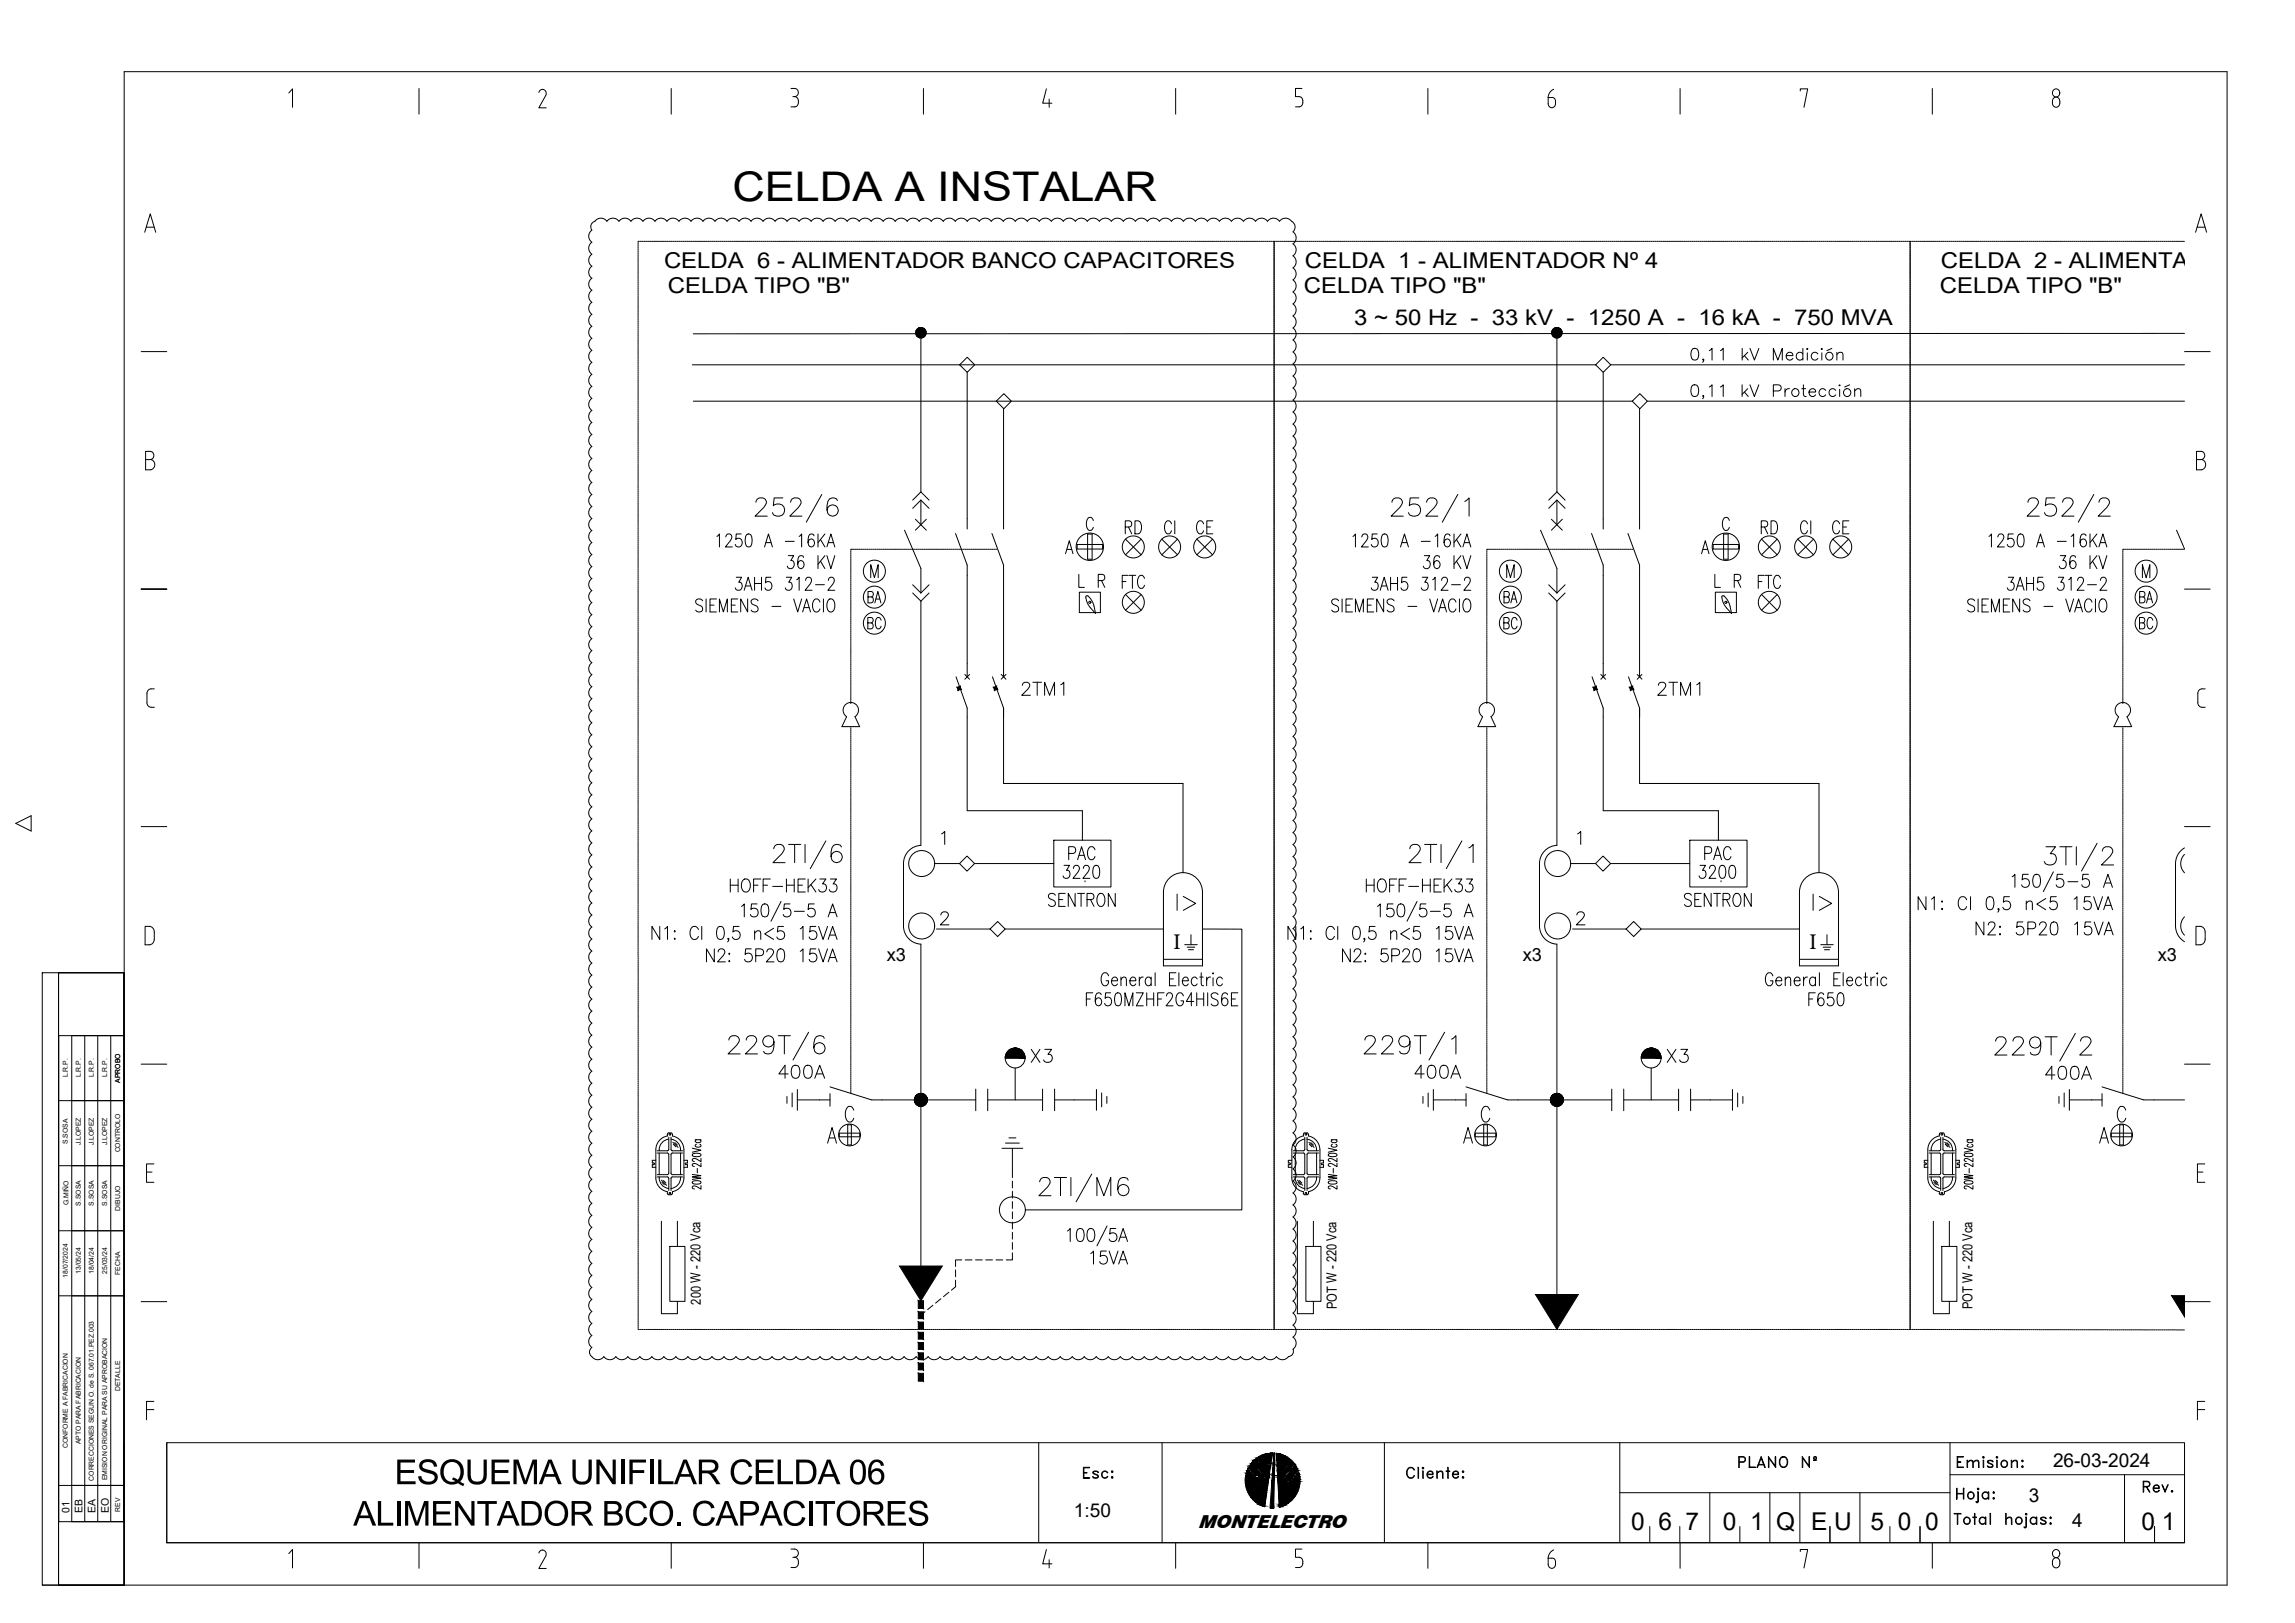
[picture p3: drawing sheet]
<svg xmlns="http://www.w3.org/2000/svg" width="420mm" height="297mm" viewBox="0 0 420 297" stroke-linecap="round" stroke-linejoin="round" font-family="sans-serif">
<defs><g id="words">
<g font-size="8.8">
<text x="137.2" y="96.7">252/6</text>
<text x="253.6" y="96.7">252/1</text>
<text x="370.1" y="96.7">252/2</text>
<text x="132.3" y="195.1">229T/6</text>
<text x="248.7" y="195.1">229T/1</text>
<text x="364.4" y="195.4">229T/2</text>
</g>
<text font-size="7.5" x="134.1" y="36.7">CELDA A INSTALAR</text>
<g font-size="6.6">
<text x="282.6" y="20.8">6</text>
<text x="214.5" y="167.9">I&gt;</text>
<text x="330.9" y="167.9">I&gt;</text>
</g>
<g font-size="6.3">
<text x="72.2" y="271.6">ESQUEMA UNIFILAR CELDA 06</text>
<text x="64.7" y="279.2">ALIMENTADOR BCO. CAPACITORES</text>
</g>
<g font-size="5.7">
<text x="186.3" y="128.4">2TM1</text>
<text x="302.7" y="128.4">2TM1</text>
<text x="193.7" y="161.9">3220</text>
<text x="310.1" y="161.9">3200</text>
<text x="360.9" y="172.5">N2: 5P20 15VA</text>
<text x="188" y="195.8">X3</text>
<text x="304.4" y="195.8">X3</text>
<text x="141.8" y="198.6">400A</text>
<text x="258.2" y="198.6">400A</text>
</g>
<g font-size="5.3">
<text x="205" y="98.8">RD</text>
<text x="218" y="98.8">CE</text>
<text x="321.7" y="98.8">RD</text>
<text x="334.8" y="98.8">CE</text>
<text x="158" y="111.5">BA</text>
<text x="274.5" y="111.5">BA</text>
<text x="390.9" y="111.5">BA</text>
<text x="158" y="116.4">BC</text>
<text x="274.5" y="116.4">BC</text>
<text x="390.9" y="116.4">BC</text>
<text x="194.7" y="158.4">PAC</text>
<text x="311.1" y="158.4">PAC</text>
<text x="330.2" y="185.2">F650</text>
<text x="373.6" y="198.6">400A</text>
<text x="317.5" y="269.9">PLANO Nº</text>
</g>
<g font-size="4.9">
<text x="216.3" y="98.8" transform="rotate(-90 216.3 98.8)">CI</text>
<text x="332.7" y="98.8" transform="rotate(-90 332.7 98.8)">CI</text>
<text x="197.6" y="271.6">Esc:</text>
</g>
<g font-size="4.5">
<text x="298.6" y="280">0 6 7</text>
<text x="315.4" y="280">0 1</text>
<text x="325.2" y="280">Q</text>
<text x="331.6" y="280">E U</text>
<text x="342.4" y="280">5 0 0</text>
<text x="392.1" y="280">0 1</text>
</g>
<g font-size="4">
<text x="121.6" y="49">CELDA 6 - ALIMENTADOR BANCO CAPACITORES</text>
<text x="122.3" y="53.7">CELDA TIPO &quot;B&quot;</text>
<text x="238.7" y="53.7">CELDA TIPO &quot;B&quot;</text>
<text x="238.9" y="49">CELDA 1 - ALIMENTADOR Nº 4</text>
<text x="355.2" y="53.7">CELDA TIPO &quot;B&quot;</text>
<text x="355.3" y="49">CELDA 2 - ALIMENTADOR Nº 5</text>
<text x="247.9" y="59.5">3 ~ 50 Hz - 33 kV - 1250 A - 16 kA - 750 MVA</text>
<text x="214.9" y="173.6">I</text>
<text x="331.3" y="173.6">I</text>
</g>
<g font-size="3.5">
<text x="375.9" y="268.4">26-03-2024</text>
<text x="371.4" y="275">3</text>
<text x="196.6" y="277.6">1:50</text>
<text x="379.4" y="279.4">4</text>
</g>
<g font-size="3.3">
<text x="162.3" y="175.9">x3</text>
<text x="278.8" y="175.9">x3</text>
<text x="395" y="175.9">x3</text>
<text x="219.5" y="279.6">MONTELECTRO</text>
</g>
<g font-size="2.5">
<text x="128.3" y="238.8" transform="rotate(-90 128.3 238.8)">200 W - 220 Vca</text>
<text x="244.7" y="239.6" transform="rotate(-90 244.7 239.6)">POT W - 220 Vca</text>
<text x="361.1" y="239.6" transform="rotate(-90 361.1 239.6)">POT W - 220 Vca</text>
</g>
<g font-size="1.9">
<text x="12.7" y="276.9" transform="rotate(-90 12.7 276.9)">01</text>
<text x="15.1" y="276.9" transform="rotate(-90 15.1 276.9)">EB</text>
<text x="17.5" y="276.9" transform="rotate(-90 17.5 276.9)">EA</text>
<text x="19.9" y="277" transform="rotate(-90 19.9 277)">EO</text>
</g>
<g font-size="1.2">
<text x="12.4" y="197.2" transform="rotate(-90 12.4 197.2)">L.R.P.</text>
<text x="14.8" y="197.2" transform="rotate(-90 14.8 197.2)">L.R.P.</text>
<text x="17.2" y="197.2" transform="rotate(-90 17.2 197.2)">L.R.P.</text>
<text x="19.6" y="197.2" transform="rotate(-90 19.6 197.2)">L.R.P.</text>
<text x="22" y="198.1" transform="rotate(-90 22 198.1)">APROBO</text>
<text x="12.4" y="209.4" transform="rotate(-90 12.4 209.4)">S.SOSA</text>
<text x="14.8" y="209.6" transform="rotate(-90 14.8 209.6)">J.LOPEZ</text>
<text x="17.2" y="209.6" transform="rotate(-90 17.2 209.6)">J.LOPEZ</text>
<text x="19.6" y="209.6" transform="rotate(-90 19.6 209.6)">J.LOPEZ</text>
<text x="22" y="210.9" transform="rotate(-90 22 210.9)">CONTROLO</text>
<text x="12.5" y="220.6" transform="rotate(-90 12.5 220.6)">G.MIÑO</text>
<text x="14.8" y="220.6" transform="rotate(-90 14.8 220.6)">S.SOSA</text>
<text x="17.2" y="220.6" transform="rotate(-90 17.2 220.6)">S.SOSA</text>
<text x="19.6" y="220.6" transform="rotate(-90 19.6 220.6)">S.SOSA</text>
<text x="22" y="221.6" transform="rotate(-90 22 221.6)">DIBUJO</text>
<text x="12.4" y="233.8" transform="rotate(-90 12.4 233.8)">18/07/2024</text>
<text x="14.8" y="233.1" transform="rotate(-90 14.8 233.1)">13/05/24</text>
<text x="17.2" y="233.1" transform="rotate(-90 17.2 233.1)">18/04/24</text>
<text x="19.6" y="233.1" transform="rotate(-90 19.6 233.1)">25/03/24</text>
<text x="22" y="233.3" transform="rotate(-90 22 233.3)">FECHA</text>
<text x="22" y="254.6" transform="rotate(-90 22 254.6)">DETALLE</text>
<text x="12.4" y="265" transform="rotate(-90 12.4 265)">CONFORME A FABRICACION</text>
<text x="14.8" y="264.4" transform="rotate(-90 14.8 264.4)">APTO PARA FABRICACION</text>
<text x="17.2" y="271" transform="rotate(-90 17.2 271)">CORRECCIONES SEGUN O. de S. 067.01.PEZ.003</text>
<text x="19.6" y="270.9" transform="rotate(-90 19.6 270.9)">EMISION ORIGINAL PARA SU APROBACION</text>
<text x="22" y="276.7" transform="rotate(-90 22 276.7)">REV</text>
</g>
</g></defs>
<!-- layer: 0 -->
<g fill="none" stroke="#000" stroke-width=".18">
<path d="M126.7 66.8h165.4M126.9 73.4h171.9M175.7 66.8l1.4-1.4 1.3 1.4-1.3 1.3zM177.1 68.1v26.9M182.4 73.4l1.4-1.4 1.4 1.4-1.4 1.4zM183.7 74.8v20.2M285 60.9v29.1M292.1 66.8l1.4-1.4 1.4 1.4-1.4 1.3zM293.5 68.1v26.9M294.9 66.8h105M298.8 73.4l1.4-1.4 1.4 1.4-1.4 1.4zM300.2 74.8v20.2"/>
<path d="M301.6 73.4h98.3M399.9 61l-273 .1M177.1 105.3v18.6M183.7 105.3v18.6M285 110v44.7M293.5 105.3v18.6M300.2 105.3v18.6M154.8 129a1.41 1.41 0 0 1 2.1 .1 1.41 1.41 0 0 1-.4 2.1l.9 1.8h-3.3l.9-1.8a1.41 1.41 0 0 1-.2-2.2zM175 123.9l2.1 5.7v18.8h21.1v5.4M176.6 123.4l.9 .9M177.5 123.4l-.9 .9M181.7 123.9l2 5.7v13.8h32.9v16.3"/>
<path d="M183.3 123.4l.9 .9M184.2 123.4l-.9 .9M271.2 129a1.41 1.41 0 0 1 2.1 .1 1.41 1.41 0 0 1-.3 2.1l.8 1.8h-3.2l.8-1.8a1.41 1.41 0 0 1-.2-2.2zM291.5 123.9l2 5.7v18.8h21.1v5.4M293.1 123.4l.8 .9M293.9 123.4l-.8 .9M298.1 123.9l2.1 5.7v13.8h32.8v16.3M299.7 123.4l.9 .9M300.6 123.4l-.9 .9M387.7 129a1.41 1.41 0 0 1 2 .1 1.41 1.41 0 0 1-.3 2.1l.9 1.8h-3.3l.9-1.8a1.41 1.41 0 0 1-.2-2.2zM171.1 158h4.6M175.7 158l1.3-1.3 1.4 1.3-1.4 1.4z"/>
<path d="M178.6 158h14.3M192.9 153.8h10.5v8.5h-10.5zM285 154.7a3.3 3.3 0 0 0-3.2 3.3v11.5a3.3 3.3 0 0 0 3.2 3.3M287.6 158h4.5M292.1 158l1.4-1.3 1.4 1.3-1.4 1.4zM295 158h14.4M309.4 153.8h10.4v8.5h-10.4zM399.9 155.2a3.3 3.3 0 0 0-1.6 2.8v11.5a3.4 3.4 0 0 0 1.6 2.8M171.5 170h9.8M181.3 170l1.3-1.3 1.4 1.3-1.4 1.4zM184 170h29M213 175.6h7.1"/>
<path d="M214 160.8a3.6 3.6 0 0 1 3.9-.8 3.6 3.6 0 0 1 2.2 3.3v13.5h-7.1v-13.5a3.6 3.6 0 0 1 1-2.5zM216.9 172.9h2.3M217.3 173.4h1.4M217.6 173.8h.9M218 171.1v1.8M220.1 170h7.3v51.4h-39.7M285 172.8v64.1M287.9 170h9.8M297.7 170l1.4-1.3 1.4 1.3-1.4 1.4zM300.5 170h28.9M329.4 175.6h7.2M330.5 160.8a3.6 3.6 0 0 1 3.9-.8 3.6 3.6 0 0 1 2.2 3.3v13.5h-7.2v-13.5a3.6 3.6 0 0 1 1.1-2.5z"/>
<path d="M333.3 172.9h2.3M333.8 173.4h1.4M334 173.8h.9M334.5 171.1v1.8M22.7 189.5h-11.9v89h11.9M146 199.4v3.8M178.6 199.3v4M180.8 199.3v4M184 193.7h3.7M185.9 195.5v5.8M190.9 199.3v4M193.1 199.3v4"/>
<path d="M200.7 199.4v3.8M262.4 199.4v3.8M268.4 198.9l7.6 2.4h19.1M295.1 199.3v4M297.3 199.3v4M300.5 193.7h3.6M302.3 195.5v5.8M307.3 199.3v4M309.5 199.3v4M317.2 199.4v3.8M378.9 199.4v3.8M384.8 198.9l7.7 2.4h7.4"/>
<path d="M10.8 213.3h11.9M10.8 201.4h11.9M120.1 212.4h-.7v.4l.4 .2-.4 .2v.4h.7M120.3 211h1.9l.2 .1v3.6l-.2 .3h-1.9M120.3 215.4h1.9l.2 .1v2.4M120.7 215.4a1.97 1.97 0 0 0 1.7 2.1M120.7 211v4M121.1 216l.9 .9M121.2 216.4l.4 .4M121.5 216.1l.4 .4M122.2 207.6l.1-.2h.7l.1 .5a2.59 2.59 0 0 1 2.1 2.5v5.2a2.57 2.57 0 0 1-2.1 2.5l-.1 .5h-.7l-.1-.2M122.2 207.9a2.57 2.57 0 0 0-2.1 2.5v5.2a2.57 2.57 0 0 0 2.1 2.5v.3"/>
<path d="M122.2 207.6v.3M122.4 208.5a1.97 1.97 0 0 0-1.7 2.1M122.4 208.1v2.4l-.2 .1h-1.9M122.8 208.5a1.98 1.98 0 0 1 1.8 2.1M122.9 208.1v2.4l.2 .1h1.9M123.2 209l.9 1M123.3 209.4l.4 .5M123.5 209.1l.5 .5M124.6 215.4a1.99 1.99 0 0 1-1.8 2.1M124.6 211v4M125 211h-1.9l-.3 .3 .1 3.5 .2 .2h1.9M125 215.4h-1.9l-.2 .1v2.4"/>
<path d="M125.2 212.4h.7v.4h-.3l-.2 .2 .2 .2h.3v.4h-.7M144.1 200.7v1.2M145 200v2.6M146 201.3h4.1M168.6 201.3h10M180.8 201.3h10.1M183.4 210.2h3.9M184.1 209.2h2.5M184.7 208.3h1.3M185.3 210.2v4M193.1 201.3h7.6M201.7 200v2.6"/>
<path d="M202.6 200.7v1.2M236.5 212.4h-.6v.4l.4 .2-.4 .2v.4h.6M236.8 211h1.8l.2 .1 .1 3.6-.3 .3h-1.8M236.8 215.4h1.8l.2 .1 .1 2.4M237.1 215.4a1.95 1.95 0 0 0 1.8 2.1M237.1 211v4M237.5 216l1 .9M237.6 216.4l.5 .4M237.9 216.1l.4 .4M238.6 207.6l.1-.2h.7l.1 .5a2.59 2.59 0 0 1 2.1 2.5v5.2a2.57 2.57 0 0 1-2 2.5l-.2 .5h-.7l-.1-.2M238.6 207.9a2.57 2.57 0 0 0-2.1 2.5v5.2a2.57 2.57 0 0 0 2.1 2.5v.3M238.6 207.6v.3"/>
<path d="M238.9 208.5a1.95 1.95 0 0 0-1.8 2.1M238.9 208.1l-.1 2.4-.2 .1h-1.8M239.3 208.5a1.98 1.98 0 0 1 1.7 2.1M239.3 208.1v2.4l.2 .1h1.9M239.6 209l1 1M239.7 209.4l.5 .5M240 209.1l.5 .5M241 215.4a1.99 1.99 0 0 1-1.7 2.1M241 211v4M241.4 211h-1.9l-.2 .3v3.5l.2 .2h1.9M241.4 215.4h-1.9l-.2 .1v2.4M241.6 212.4h.7v.4h-.3l-.1 .2 .1 .2h.3v.4h-.7"/>
<path d="M260.5 200.7v1.2M261.5 200v2.6M262.4 201.3h6M268.4 200.1v2.4M297.3 201.3h10M309.5 201.3h7.7M318.1 200v2.6M319.1 200.7v1.2M352.9 212.4h-.6v.4l.4 .2-.4 .2v.4h.6M353.2 211h1.8l.3 .3v3.5l-.3 .2h-1.8M353.2 215.4h1.8l.3 .1v2.4M353.5 215.4a1.97 1.97 0 0 0 1.8 2.1"/>
<path d="M353.5 211v4M353.9 216l1 .9M354 216.4l.5 .4M354.3 216.1l.5 .4M355 207.9a2.57 2.57 0 0 0-2.1 2.5v5.2a2.57 2.57 0 0 0 2.1 2.5l.2 .5 .5 .1 .2-.2 .1-.4a2.57 2.57 0 0 0 2.1-2.5v-5.2a2.57 2.57 0 0 0-2.1-2.5l-.1-.4-.2-.2-.5 .1-.2 .5M355.3 208.1v2.4l-.3 .1h-1.8M355.3 208.5a1.97 1.97 0 0 0-1.8 2.1M355.7 208.5a1.97 1.97 0 0 1 1.8 2.1M355.7 208.1v2.4l.3 .1h1.8M356 209l1 1M356.1 209.4l.5 .5M356.4 209.1l.5 .5"/>
<path d="M357.5 215.4a1.97 1.97 0 0 1-1.8 2.1M357.5 211v4M357.8 211h-1.8l-.3 .3v3.5l.3 .2h1.8M357.8 215.4h-1.8l-.3 .1v2.4M358.1 212.4h.6v.4l-.4 .2 .4 .2v.4h-.6M376.9 200.7v1.2M377.9 200v2.6M378.9 201.3h5.9M384.8 200.1v2.4M10.8 237.2h11.9M10.8 225.3h11.9M237.5 223.5v16.9h3v-2.2"/>
<path d="M239.1 228.1h2.7v10.1h-2.7zM240.5 223.5v4.6M353.9 223.5v16.9h3v-2.2M355.5 228.1h2.8v10.1h-2.8zM356.9 223.5v4.6M10.8 271.9h11.9M30.5 264v18.3h369.4M7.7 290.1h400v-277h-385v277"/>
<circle cx="185.8" cy="193.6" r="1.82"/>
<circle cx="302.3" cy="193.6" r="1.82"/>
<circle cx="122.6" cy="207.6" r=".15"/>
<circle cx="122.6" cy="218.4" r=".15"/>
<circle cx="239.1" cy="207.6" r=".15"/>
<circle cx="239.1" cy="218.4" r=".15"/>
<circle cx="355.5" cy="207.6" r=".15"/>
<circle cx="355.5" cy="218.4" r=".15"/>
</g>
<g fill="#000" stroke="#000" stroke-width=".18">
<path d="M175.2 125.8l.6-.2-.2 .4zM175.2 125.8l.4 .2-.2 .3zM181.9 125.8l.5-.2-.1 .4zM181.9 125.8l.4 .2-.2 .3zM291.7 125.8l.5-.2-.2 .4zM291.7 125.8l.3 .2-.2 .3zM298.3 125.8l.6-.2-.2 .4zM298.3 125.8l.4 .2-.2 .3zM281.1 236.9h7.8l-3.9 6.4zM397.6 237.1h2.3v3.9z"/>
<path d="M168.2 60l.4 .9-.2-.9zM168.1 60.1l.1-.1 .4 .9zM167.9 60.2l.7 .7-.5-.8z"/>
<path d="M284.7 60l.3 .9-.2-.9zM284.5 60.1l.2-.1 .3 .9zM284.4 60.2l.6 .7-.5-.8z"/>
<path d="M167.7 60.7l-.1 .2h1zM167.6 60.9h1l-.9 .2zM167.7 61.1v.2l.9-.4z"/>
<path d="M167.7 61.3l.1 .1 .8-.5zM167.8 61.4l.8-.5-.7 .7zM167.9 61.6l.2 .1 .5-.8z"/>
<path d="M167.9 60.2l-.1 .2 .8 .5zM167.8 60.4l.8 .5-.9-.4zM167.7 60.5v.2l.9 .2z"/>
<path d="M168.6 60.9l-.5 .8 .1 .1zM168.6 60.9l-.2 .9h-.2zM168.6 60.9l-.2 .9h.2z"/>
<path d="M168.6 60.9v.9h.2zM168.6 60.9l.4 .9h-.2zM168.6 60.9l.4 .9 .1-.1z"/>
<path d="M168.8 60l-.2 .9 .4-.9zM168.6 60h.2l-.2 .9zM168.4 60l.2 .9v-.9z"/>
<path d="M168.6 60.9l.5 .8 .2-.1zM168.6 60.9l.8 .5-.1 .2zM168.6 60.9l.8 .5 .1-.1z"/>
<path d="M168.6 60.9l.8-.5-.1-.2zM169.1 60.1l.2 .1-.7 .7zM169 60l-.4 .9 .5-.8z"/>
<path d="M168.6 60.9l.9 .4v-.2zM168.6 60.9h.9v.2z"/>
<path d="M168.6 60.9h.9v-.2zM168.6 60.9l.9-.4v.2zM168.6 60.9l.9-.4-.1-.1z"/>
<path d="M284.1 60.7v.2h.9zM284.1 60.9h.9l-.9 .2zM284.1 61.1l.1 .2 .8-.4z"/>
<path d="M284.2 61.3v.1l.8-.5zM284.2 61.4l.8-.5-.6 .7zM285 60.9l-.6 .7 .1 .1z"/>
<path d="M284.4 60.2l-.2 .2 .8 .5zM284.2 60.4l.8 .5-.8-.4zM284.2 60.5l-.1 .2 .9 .2z"/>
<path d="M285 60.9l-.5 .8 .2 .1zM285 60.9l-.2 .9h-.1zM285 60.9l-.2 .9h.2z"/>
<path d="M285 60.9v.9h.2zM285 60.9l.4 .9h-.2zM285 60.9l.4 .9 .2-.1z"/>
<path d="M285.2 60l-.2 .9 .4-.9zM285 60h.2l-.2 .9zM284.8 60l.2 .9v-.9z"/>
<path d="M285 60.9l.6 .8 .1-.1zM285 60.9l.8 .5-.1 .2zM285 60.9l.8 .5 .1-.1z"/>
<path d="M285 60.9l.8-.5-.1-.2zM285.6 60.1l.1 .1-.7 .7zM285.4 60l-.4 .9 .6-.8z"/>
<path d="M285 60.9l.9 .4 .1-.2zM285 60.9h1v.2z"/>
<path d="M285 60.9h1v-.2zM285 60.9l.9-.4 .1 .2zM285 60.9l.9-.4-.1-.1z"/>
<path d="M175.6 126l-.2 .3 .5-.1zM175.8 125.6l.1 .6-.3-.2z"/>
<path d="M182.3 126l-.2 .3 .5-.1zM182.4 125.6l.2 .6-.3-.2z"/>
<path d="M292 126l-.2 .3 .6-.1zM292.2 125.6l.2 .6-.4-.2z"/>
<path d="M298.7 126l-.2 .3 .6-.1zM298.9 125.6l.2 .6-.4-.2z"/>
<path d="M185.7 191.8l.6 .1zM185.5 191.9h.8z"/>
<path d="M185.5 191.9l1 .1zM185.2 192h1.3z"/>
<path d="M185.2 192l1.6 .1-.3-.1zM184.9 192.1l.3-.1 1.6 .1z"/>
<path d="M184.9 192.1l2.1 .1-.2-.1zM184.7 192.2l.2-.1 2.1 .1z"/>
<path d="M184.7 192.2l2.5 .2-.2-.2zM184.5 192.4l.2-.2 2.5 .2z"/>
<path d="M184.5 192.4l2.9 .2-.2-.2zM184.5 192.4l2.9 .2h-3z"/>
<path d="M184.4 192.6l3.1 .3-.1-.3zM184.4 192.6l3.1 .3h-3.3z"/>
<path d="M184.2 192.9l3.4 .2-.1-.2zM184.2 192.9l3.4 .2h-3.5z"/>
<path d="M184.1 193.1l3.6 .3-.1-.3zM184.1 193.1l3.6 .3h-3.6z"/>
<path d="M184.1 193.4l3.6 .3v-.3zM184.1 193.4l3.6 .3h-3.7z"/>
<path d="M302.2 191.8l.5 .1zM301.9 191.9h.8z"/>
<path d="M301.9 191.9l1.1 .1zM301.6 192h1.4z"/>
<path d="M301.6 192l1.6 .1-.2-.1zM301.4 192.1l.2-.1 1.6 .1z"/>
<path d="M301.4 192.1l2 .1-.2-.1zM301.2 192.2l.2-.1 2 .1z"/>
<path d="M301.2 192.2l2.4 .2-.2-.2zM301 192.4l.2-.2 2.4 .2z"/>
<path d="M301 192.4l2.8 .2-.2-.2zM301 192.4l2.8 .2h-3z"/>
<path d="M300.8 192.6l3.1 .3-.1-.3zM300.8 192.6l3.1 .3h-3.2z"/>
<path d="M300.7 192.9l3.3 .2-.1-.2zM300.7 192.9l3.3 .2h-3.4z"/>
<path d="M300.6 193.1l3.5 .3-.1-.3zM300.6 193.1l3.5 .3h-3.6z"/>
<path d="M300.5 193.4l3.6 .3v-.3zM300.5 193.4l3.6 .3h-3.6z"/>
<path d="M167.4 201.3v.2l1.2-.2zM167.4 201.5l1.2-.2-1.1 .4zM167.5 201.7l.1 .2 1-.6z"/>
<path d="M167.6 200.7l-.1 .2 1.1 .4zM167.5 200.9l1.1 .4-1.2-.2zM167.4 201.1v.2h1.2z"/>
<path d="M167.6 201.9l.1 .2 .9-.8zM167.7 202.1l.9-.8-.8 .9zM168.6 201.3l-.8 .9 .2 .1z"/>
<path d="M167.8 200.4l.8 .9-.6-1zM167.7 200.5l.1-.1 .8 .9zM167.7 200.5l-.1 .2 1 .6z"/>
<path d="M168.6 201.3l-.6 1 .2 .1zM168.6 201.3l-.2 1.2-.2-.1zM168.6 201.3l-.2 1.2h.2z"/>
<path d="M168.4 200.1l.2 1.2v-1.2zM168.2 200.2l.2-.1 .2 1.2zM168 200.3l.6 1-.4-1.1z"/>
<path d="M168.6 201.3v1.2h.2zM168.6 201.3l.4 1.1-.2 .1zM168.6 201.3l.4 1.1 .2-.1z"/>
<path d="M169 200.2l-.4 1.1 .6-1zM168.8 200.1l.2 .1-.4 1.1zM168.6 200.1v1.2l.2-1.2z"/>
<path d="M168.6 201.3l.6 1 .2-.1zM168.6 201.3l.9 .8-.1 .1zM168.6 201.3l.9 .8 .1-.2z"/>
<path d="M168.6 201.3l1-.6-.1-.2zM169.4 200.4l.1 .1-.9 .8zM169.2 200.3l-.6 1 .8-.9z"/>
<path d="M168.6 201.3l1 .6 .1-.2zM168.6 201.3l1.2 .2-.1 .2zM168.6 201.3l1.2 .2v-.2z"/>
<path d="M168.6 201.3h1.2v-.2zM168.6 201.3l1.1-.4 .1 .2zM168.6 201.3l1.1-.4-.1-.2z"/>
<path d="M283.8 201.3l.1 .2 1.1-.2zM283.9 201.5l1.1-.2-1.1 .4zM283.9 201.7l.1 .2 1-.6z"/>
<path d="M284 200.7l-.1 .2 1.1 .4zM283.9 200.9l1.1 .4-1.1-.2zM283.9 201.1l-.1 .2h1.2z"/>
<path d="M284 201.9l.1 .2 .9-.8zM284.1 202.1l.9-.8-.7 .9zM285 201.3l-.7 .9 .1 .1z"/>
<path d="M284.3 200.4l.7 .9-.6-1zM284.1 200.5l.2-.1 .7 .9zM284.1 200.5l-.1 .2 1 .6z"/>
<path d="M285 201.3l-.6 1 .2 .1zM285 201.3l-.2 1.2-.2-.1zM285 201.3l-.2 1.2h.2z"/>
<path d="M284.8 200.1l.2 1.2v-1.2zM284.6 200.2l.2-.1 .2 1.2zM284.4 200.3l.6 1-.4-1.1z"/>
<path d="M285 201.3v1.2h.2zM285 201.3l.4 1.1-.2 .1zM285 201.3l.4 1.1 .2-.1z"/>
<path d="M285.4 200.2l-.4 1.1 .6-1zM285.2 200.1l.2 .1-.4 1.1zM285 200.1v1.2l.2-1.2z"/>
<path d="M285 201.3l.6 1 .2-.1zM285 201.3l.9 .8-.1 .1zM285 201.3l.9 .8 .2-.2z"/>
<path d="M285 201.3l1.1-.6-.2-.2zM285.8 200.4l.1 .1-.9 .8zM285.6 200.3l-.6 1 .8-.9z"/>
<path d="M285 201.3l1.1 .6 .1-.2zM285 201.3l1.2 .2v.2zM285 201.3l1.2 .2v-.2z"/>
<path d="M285 201.3h1.2v-.2zM285 201.3l1.2-.4v.2zM285 201.3l1.2-.4-.1-.2z"/>
</g>
<!-- layer: AUXILIAR -->
<g fill="none" stroke="#000" stroke-width=".18">
<path d="M116.8 44.4v.3M116.8 44.8v.3M116.8 45.2v.2M116.8 45.6v.2M116.8 45.9v.3M116.8 46.3v.3M116.8 46.7v.2M116.8 47.1v.2M116.8 47.4v.3M116.8 47.8v.3M116.8 48.2v.2M116.8 48.6v.2"/>
<path d="M116.8 48.9v.3M116.8 49.3v.3M116.8 49.7v.2M116.8 50.1v.2M116.8 50.4v.3M116.8 50.8v.3M116.8 51.2v.2M116.8 51.6v.2M116.8 51.9v.3M116.8 52.3v.3M116.8 52.7v.2M116.8 53.1v.2"/>
<path d="M116.8 53.4v.3M116.8 53.8v.3M116.8 54.2v.2M116.8 54.6v.2M116.8 54.9v.3M116.8 55.3v.3M116.8 55.7v.2M116.8 56.1v.2M116.8 56.4v.3M116.8 56.8v.3M116.8 57.2v.2M116.8 57.6v.2"/>
<path d="M116.8 57.9v.3M116.8 58.3v.3M116.8 58.7v.2M116.8 59.1v.2M116.8 59.4v.3M116.8 59.8v.3M117 44.2h-.2v.1M117.2 44.2h.2M117.5 44.2h.3M117.9 44.2h.3M118.3 44.2h.2M118.7 44.2h.2"/>
<path d="M119 44.2h.3M119.4 44.2h.3M119.8 44.2h.2M120.2 44.2h.2M120.5 44.2h.3M120.9 44.2h.3M121.3 44.2h.2M121.7 44.2h.2M122 44.2h.3M122.4 44.2h.3M122.8 44.2h.2M123.2 44.2h.2"/>
<path d="M123.5 44.2h.3M123.9 44.2h.3M124.3 44.2h.2M124.7 44.2h.2M125 44.2h.3M125.4 44.2h.3M125.8 44.2h.2M126.2 44.2h.2M126.5 44.2h.3M126.9 44.2h.3M127.3 44.2h.2M127.7 44.2h.2"/>
<path d="M128 44.2h.3M128.4 44.2h.3M128.8 44.2h.2M129.2 44.2h.2M129.5 44.2h.3M129.9 44.2h.3M130.3 44.2h.2M130.7 44.2h.2M131 44.2h.3M131.4 44.2h.3M131.8 44.2h.2M132.2 44.2h.2"/>
<path d="M132.5 44.2h.3M132.9 44.2h.3M133.3 44.2h.2M133.7 44.2h.2M134 44.2h.3M134.4 44.2h.3M134.8 44.2h.2M135.2 44.2h.2M135.5 44.2h.3M135.9 44.2h.3M136.3 44.2h.2M136.7 44.2h.2"/>
<path d="M137 44.2h.3M137.4 44.2h.3M137.8 44.2h.2M138.2 44.2h.2M138.5 44.2h.3M138.9 44.2h.3M139.3 44.2h.2M139.7 44.2h.2M140 44.2h.3M140.4 44.2h.3M140.8 44.2h.2M141.2 44.2h.2"/>
<path d="M141.5 44.2h.3M141.9 44.2h.3M142.3 44.2h.2M142.7 44.2h.2M143 44.2h.3M143.4 44.2h.3M143.8 44.2h.2M144.2 44.2h.2M144.5 44.2h.3M144.9 44.2h.3M145.3 44.2h.2M145.7 44.2h.2"/>
<path d="M146 44.2h.3M146.4 44.2h.3M146.8 44.2h.2M147.2 44.2h.2M147.5 44.2h.3M147.9 44.2h.3M148.3 44.2h.2M148.7 44.2h.2M149 44.2h.3M149.4 44.2h.3M149.8 44.2h.2M150.2 44.2h.2"/>
<path d="M150.5 44.2h.3M150.9 44.2h.3M151.3 44.2h.2M151.7 44.2h.2M152 44.2h.3M152.4 44.2h.3M152.8 44.2h.2M153.2 44.2h.2M153.5 44.2h.3M153.9 44.2h.3M154.3 44.2h.2M154.7 44.2h.2"/>
<path d="M155 44.2h.3M155.4 44.2h.3M155.8 44.2h.2M156.2 44.2h.2M156.5 44.2h.3M156.9 44.2h.3M157.3 44.2h.2M157.7 44.2h.2M158 44.2h.3M158.4 44.2h.3M158.8 44.2h.2M159.2 44.2h.2"/>
<path d="M159.5 44.2h.3M159.9 44.2h.3M160.3 44.2h.2M160.7 44.2h.2M161 44.2h.3M161.4 44.2h.3M161.8 44.2h.2M162.2 44.2h.2M162.5 44.2h.3M162.9 44.2h.3M163.3 44.2h.2M163.7 44.2h.2"/>
<path d="M164 44.2h.3M164.4 44.2h.3M164.8 44.2h.2M165.2 44.2h.2M165.5 44.2h.3M165.9 44.2h.3M166.3 44.2h.2M166.7 44.2h.2M167 44.2h.3M167.4 44.2h.3M167.8 44.2h.2M168.2 44.2h.2"/>
<path d="M168.5 44.2h.3M168.9 44.2h.3M169.3 44.2h.2M169.7 44.2h.2M170 44.2h.3M170.4 44.2h.3M170.8 44.2h.2M171.2 44.2h.2M171.5 44.2h.3M171.9 44.2h.3M172.3 44.2h.2M172.7 44.2h.2"/>
<path d="M173 44.2h.3M173.4 44.2h.3M173.8 44.2h.2M174.2 44.2h.2M174.5 44.2h.3M174.9 44.2h.3M175.3 44.2h.2M175.7 44.2h.2M176 44.2h.3M176.4 44.2h.3M176.8 44.2h.2M177.2 44.2h.2"/>
<path d="M177.5 44.2h.3M177.9 44.2h.3M178.3 44.2h.2M178.7 44.2h.2M179 44.2h.3M179.4 44.2h.3M179.8 44.2h.2M180.2 44.2h.2M180.5 44.2h.3M180.9 44.2h.3M181.3 44.2h.2M181.7 44.2h.2"/>
<path d="M182 44.2h.3M182.4 44.2h.3M182.8 44.2h.2M183.2 44.2h.2M183.5 44.2h.3M183.9 44.2h.3M184.3 44.2h.2M184.7 44.2h.2M185 44.2h.3M185.4 44.2h.3M185.8 44.2h.2M186.2 44.2h.2"/>
<path d="M186.5 44.2h.3M186.9 44.2h.3M187.3 44.2h.2M187.7 44.2h.2M188 44.2h.3M188.4 44.2h.3M188.8 44.2h.2M189.2 44.2h.2M189.5 44.2h.3M189.9 44.2h.3M190.3 44.2h.2M190.7 44.2h.2"/>
<path d="M191 44.2h.3M191.4 44.2h.3M191.8 44.2h.2M192.2 44.2h.2M192.5 44.2h.3M192.9 44.2h.3M193.3 44.2h.2M193.7 44.2h.2M194 44.2h.3M194.4 44.2h.3M194.8 44.2h.2M195.2 44.2h.2"/>
<path d="M195.5 44.2h.3M195.9 44.2h.3M196.3 44.2h.2M196.7 44.2h.2M197 44.2h.3M197.4 44.2h.3M197.8 44.2h.2M198.2 44.2h.2M198.5 44.2h.3M198.9 44.2h.3M199.3 44.2h.2M199.7 44.2h.2"/>
<path d="M200 44.2h.3M200.4 44.2h.3M200.8 44.2h.2M201.2 44.2h.2M201.5 44.2h.3M201.9 44.2h.3M202.3 44.2h.2M202.7 44.2h.2M203 44.2h.3M203.4 44.2h.3M203.8 44.2h.2M204.2 44.2h.2"/>
<path d="M204.5 44.2h.3M204.9 44.2h.3M205.3 44.2h.2M205.7 44.2h.2M206 44.2h.3M206.4 44.2h.3M206.8 44.2h.2M207.2 44.2h.2M207.5 44.2h.3M207.9 44.2h.3M208.3 44.2h.2M208.7 44.2h.2"/>
<path d="M209 44.2h.3M209.4 44.2h.3M209.8 44.2h.2M210.2 44.2h.2M210.5 44.2h.3M210.9 44.2h.3M211.3 44.2h.2M211.7 44.2h.2M212 44.2h.3M212.4 44.2h.3M212.8 44.2h.2M213.2 44.2h.2"/>
<path d="M213.5 44.2h.3M213.9 44.2h.3M214.3 44.2h.2M214.7 44.2h.2M215 44.2h.3M215.4 44.2h.3M215.8 44.2h.2M216.2 44.2h.2M216.5 44.2h.3M216.9 44.2h.3M217.3 44.2h.2M217.7 44.2h.2"/>
<path d="M218 44.2h.3M218.4 44.2h.3M218.8 44.2h.2M219.2 44.2h.2M219.5 44.2h.3M219.9 44.2h.3M220.3 44.2h.2M220.7 44.2h.2M221 44.2h.3M221.4 44.2h.3M221.8 44.2h.2M222.2 44.2h.2"/>
<path d="M222.5 44.2h.3M222.9 44.2h.3M223.3 44.2h.2M223.7 44.2h.2M224 44.2h.3M224.4 44.2h.3M224.8 44.2h.2M225.2 44.2h.2M225.5 44.2h.3M225.9 44.2h.3M226.3 44.2h.2M226.7 44.2h.2"/>
<path d="M227 44.2h.3M227.4 44.2h.3M227.8 44.2h.2M228.2 44.2h.2M228.5 44.2h.3M228.9 44.2h.3M229.3 44.2h.2M229.7 44.2h.2M230 44.2h.3M230.4 44.2h.3M230.8 44.2h.2M231.2 44.2h.2"/>
<path d="M231.5 44.2h.3M231.9 44.2h.3M232.3 44.2h.2M232.7 44.2h.2M233 44.2h.3v.1v-.1h.2M233.3 44.4v.3M233.3 44.8v.3M233.3 45.2v.2M233.3 45.6v.2M233.3 45.9v.3M233.3 46.3v.3M233.3 46.7v.2"/>
<path d="M233.3 47.1v.2M233.3 47.4v.3M233.3 47.8v.3M233.3 48.2v.2M233.3 48.6v.2M233.3 48.9v.3M233.3 49.3v.3M233.3 49.7v.2M233.3 50.1v.2M233.3 50.4v.3M233.3 50.8v.3M233.3 51.2v.2"/>
<path d="M233.3 51.6v.2M233.3 51.9v.3M233.3 52.3v.3M233.3 52.7v.2M233.3 53.1v.2M233.3 53.4v.3M233.3 53.8v.3M233.3 54.2v.2M233.3 54.6v.2M233.3 54.9v.3M233.3 55.3v.3M233.3 55.7v.2"/>
<path d="M233.3 56.1v.2M233.3 56.4v.3M233.3 56.8v.3M233.3 57.2v.2M233.3 57.6v.2M233.3 57.9v.3M233.3 58.3v.3M233.3 58.7v.2M233.3 59.1v.2M233.3 59.4v.3M233.3 59.8v.3M233.6 44.2h.2"/>
<path d="M234 44.2h.2M234.3 44.2h.3M234.7 44.2h.3M235.1 44.2h.2M235.5 44.2h.2M235.8 44.2h.3M236.2 44.2h.3M236.6 44.2h.2M237 44.2h.2M237.3 44.2h.3M237.7 44.2h.3M238.1 44.2h.2"/>
<path d="M238.5 44.2h.2M238.8 44.2h.3M239.2 44.2h.3M239.6 44.2h.3M240 44.2h.2M240.3 44.2h.3M240.7 44.2h.3M241.1 44.2h.2M241.5 44.2h.2M241.9 44.2h.2M242.2 44.2h.3M242.6 44.2h.2"/>
<path d="M243 44.2h.2M243.3 44.2h.3M243.7 44.2h.3M244.1 44.2h.2M244.5 44.2h.2M244.8 44.2h.3M245.2 44.2h.3M245.6 44.2h.2M246 44.2h.2M246.3 44.2h.3M246.7 44.2h.3M247.1 44.2h.2"/>
<path d="M247.5 44.2h.2M247.8 44.2h.3M248.2 44.2h.3M248.6 44.2h.2M249 44.2h.2M249.3 44.2h.3M249.7 44.2h.3M250.1 44.2h.2M250.5 44.2h.2M250.8 44.2h.3M251.2 44.2h.3M251.6 44.2h.2"/>
<path d="M252 44.2h.2M252.3 44.2h.3M252.7 44.2h.3M253.1 44.2h.2M253.5 44.2h.2M253.8 44.2h.3M254.2 44.2h.3M254.6 44.2h.2M255 44.2h.2M255.3 44.2h.3M255.7 44.2h.3M256.1 44.2h.2"/>
<path d="M256.5 44.2h.2M256.8 44.2h.3M257.2 44.2h.3M257.6 44.2h.2M258 44.2h.2M258.3 44.2h.3M258.7 44.2h.3M259.1 44.2h.2M259.5 44.2h.2M259.8 44.2h.3M260.2 44.2h.3M260.6 44.2h.2"/>
<path d="M261 44.2h.2M261.3 44.2h.3M261.7 44.2h.3M262.1 44.2h.3M262.5 44.2h.2M262.8 44.2h.3M263.2 44.2h.3M263.6 44.2h.2M264 44.2h.2M264.4 44.2h.2M264.7 44.2h.3M265.1 44.2h.2"/>
<path d="M265.5 44.2h.2M265.8 44.2h.3M266.2 44.2h.3M266.6 44.2h.2M267 44.2h.2M267.3 44.2h.3M267.7 44.2h.3M268.1 44.2h.2M268.5 44.2h.2M268.8 44.2h.3M269.2 44.2h.3M269.6 44.2h.2"/>
<path d="M270 44.2h.2M270.3 44.2h.3M270.7 44.2h.3M271.1 44.2h.2M271.5 44.2h.2M271.8 44.2h.3M272.2 44.2h.3M272.6 44.2h.2M273 44.2h.2M273.3 44.2h.3M273.7 44.2h.3M274.1 44.2h.2"/>
<path d="M274.5 44.2h.2M274.8 44.2h.3M275.2 44.2h.3M275.6 44.2h.2M276 44.2h.2M276.3 44.2h.3M276.7 44.2h.3M277.1 44.2h.2M277.5 44.2h.2M277.8 44.2h.3M278.2 44.2h.3M278.6 44.2h.2"/>
<path d="M279 44.2h.2M279.3 44.2h.3M279.7 44.2h.3M280.1 44.2h.2M280.5 44.2h.2M280.8 44.2h.3M281.2 44.2h.3M281.6 44.2h.2M282 44.2h.2M282.3 44.2h.3M282.7 44.2h.3M283.1 44.2h.2"/>
<path d="M283.5 44.2h.2M283.8 44.2h.3M284.2 44.2h.3M284.6 44.2h.3M285 44.2h.2M285.3 44.2h.3M285.7 44.2h.3M286.1 44.2h.2M286.5 44.2h.2M286.9 44.2h.2M287.2 44.2h.3M287.6 44.2h.2"/>
<path d="M288 44.2h.2M288.3 44.2h.3M288.7 44.2h.3M289.1 44.2h.2M289.5 44.2h.2M289.8 44.2h.3M290.2 44.2h.3M290.6 44.2h.2M291 44.2h.2M291.3 44.2h.3M291.7 44.2h.3M292.1 44.2h.2"/>
<path d="M292.5 44.2h.2M292.8 44.2h.3M293.2 44.2h.3M293.6 44.2h.2M294 44.2h.2M294.3 44.2h.3M294.7 44.2h.3M295.1 44.2h.2M295.5 44.2h.2M295.8 44.2h.3M296.2 44.2h.3M296.6 44.2h.2"/>
<path d="M297 44.2h.2M297.3 44.2h.3M297.7 44.2h.3M298.1 44.2h.2M298.5 44.2h.2M298.8 44.2h.3M299.2 44.2h.3M299.6 44.2h.2M300 44.2h.2M300.3 44.2h.3M300.7 44.2h.3M301.1 44.2h.2"/>
<path d="M301.5 44.2h.2M301.8 44.2h.3M302.2 44.2h.3M302.6 44.2h.2M303 44.2h.2M303.4 44.2h.2M303.7 44.2h.3M304.1 44.2h.2M304.5 44.2h.2M304.8 44.2h.3M305.2 44.2h.3M305.6 44.2h.2"/>
<path d="M306 44.2h.2M306.3 44.2h.3M306.7 44.2h.3M307.1 44.2h.3M307.5 44.2h.2M307.8 44.2h.3M308.2 44.2h.3M308.6 44.2h.2M309 44.2h.2M309.4 44.2h.2M309.7 44.2h.3M310.1 44.2h.2"/>
<path d="M310.5 44.2h.2M310.8 44.2h.3M311.2 44.2h.3M311.6 44.2h.2M312 44.2h.2M312.3 44.2h.3M312.7 44.2h.3M313.1 44.2h.2M313.5 44.2h.2M313.8 44.2h.3M314.2 44.2h.3M314.6 44.2h.2"/>
<path d="M315 44.2h.2M315.3 44.2h.3M315.7 44.2h.3M316.1 44.2h.2M316.5 44.2h.2M316.8 44.2h.3M317.2 44.2h.3M317.6 44.2h.2M318 44.2h.2M318.3 44.2h.3M318.7 44.2h.3M319.1 44.2h.2"/>
<path d="M319.5 44.2h.2M319.8 44.2h.3M320.2 44.2h.3M320.6 44.2h.2M321 44.2h.2M321.3 44.2h.3M321.7 44.2h.3M322.1 44.2h.2M322.5 44.2h.2M322.8 44.2h.3M323.2 44.2h.3M323.6 44.2h.3"/>
<path d="M324 44.2h.2M324.3 44.2h.3M324.7 44.2h.3M325.1 44.2h.2M325.5 44.2h.2M325.9 44.2h.2M326.2 44.2h.3M326.6 44.2h.2M327 44.2h.2M327.3 44.2h.3M327.7 44.2h.3M328.1 44.2h.2"/>
<path d="M328.5 44.2h.2M328.8 44.2h.3M329.2 44.2h.3M329.6 44.2h.3M330 44.2h.2M330.3 44.2h.3M330.7 44.2h.3M331.1 44.2h.2M331.5 44.2h.2M331.9 44.2h.2M332.2 44.2h.3M332.6 44.2h.2"/>
<path d="M333 44.2h.2M333.3 44.2h.3M333.7 44.2h.3M334.1 44.2h.2M334.5 44.2h.2M334.8 44.2h.3M335.2 44.2h.3M335.6 44.2h.2M336 44.2h.2M336.3 44.2h.3M336.7 44.2h.3M337.1 44.2h.2"/>
<path d="M337.5 44.2h.2M337.8 44.2h.3M338.2 44.2h.3M338.6 44.2h.2M339 44.2h.2M339.3 44.2h.3M339.7 44.2h.3M340.1 44.2h.2M340.5 44.2h.2M340.8 44.2h.3M341.2 44.2h.3M341.6 44.2h.2"/>
<path d="M342 44.2h.2M342.3 44.2h.3M342.7 44.2h.3M343.1 44.2h.2M343.5 44.2h.2M343.8 44.2h.3M344.2 44.2h.3M344.6 44.2h.2M345 44.2h.2M345.3 44.2h.3M345.7 44.2h.3M346.1 44.2h.3"/>
<path d="M346.5 44.2h.2M346.8 44.2h.3M347.2 44.2h.3M347.6 44.2h.2M348 44.2h.2M348.4 44.2h.2M348.7 44.2h.3M349.1 44.2h.2M349.5 44.2h.2v.1v-.1h.2M349.7 44.4v.3M349.7 44.8v.3M349.7 45.2v.2"/>
<path d="M349.7 45.6v.2M349.7 45.9v.3M349.7 46.3v.3M349.7 46.7v.2M349.7 47.1v.2M349.7 47.4v.3M349.7 47.8v.3M349.7 48.2v.2M349.7 48.6v.2M349.7 48.9v.3M349.7 49.3v.3M349.7 49.7v.2"/>
<path d="M349.7 50.1v.2M349.7 50.4v.3M349.7 50.8v.3M349.7 51.2v.2M349.7 51.6v.2M349.7 51.9v.3M349.7 52.3v.3M349.7 52.7v.2M349.7 53.1v.2M349.7 53.4v.3M349.7 53.8v.3M349.7 54.2v.2"/>
<path d="M349.7 54.6v.2M349.7 54.9v.3M349.7 55.3v.3M349.7 55.7v.2M349.7 56.1v.2M349.7 56.4v.3M349.7 56.8v.3M349.7 57.2v.2M349.7 57.6v.2M349.7 57.9v.3M349.7 58.3v.3M349.7 58.7v.2"/>
<path d="M349.7 59.1v.2M349.7 59.4v.3M349.7 59.8v.3M350 44.2h.3M350.4 44.2h.3M350.8 44.2h.2M351.2 44.2h.2M351.5 44.2h.3M351.9 44.2h.3M352.3 44.2h.2M352.7 44.2h.2M353 44.2h.3"/>
<path d="M353.4 44.2h.3M353.8 44.2h.2M354.2 44.2h.2M354.5 44.2h.3M354.9 44.2h.3M355.3 44.2h.2M355.7 44.2h.2M356 44.2h.3M356.4 44.2h.3M356.8 44.2h.2M357.2 44.2h.2M357.5 44.2h.3"/>
<path d="M357.9 44.2h.3M358.3 44.2h.2M358.7 44.2h.2M359 44.2h.3M359.4 44.2h.3M359.8 44.2h.2M360.2 44.2h.2M360.5 44.2h.3M360.9 44.2h.3M361.3 44.2h.2M361.7 44.2h.2M362 44.2h.3"/>
<path d="M362.4 44.2h.3M362.8 44.2h.2M363.2 44.2h.2M363.5 44.2h.3M363.9 44.2h.3M364.3 44.2h.2M364.7 44.2h.2M365 44.2h.3M365.4 44.2h.3M365.8 44.2h.2M366.2 44.2h.2M366.5 44.2h.3"/>
<path d="M366.9 44.2h.3M367.3 44.2h.2M367.7 44.2h.2M368 44.2h.3M368.4 44.2h.3M368.8 44.2h.2M369.2 44.2h.2M369.5 44.2h.3M369.9 44.2h.3M370.3 44.2h.2M370.7 44.2h.2M371 44.2h.3"/>
<path d="M371.4 44.2h.3M371.8 44.2h.2M372.2 44.2h.2M372.5 44.2h.3M372.9 44.2h.3M373.3 44.2h.2M373.7 44.2h.2M374 44.2h.3M374.4 44.2h.3M374.8 44.2h.2M375.2 44.2h.2M375.5 44.2h.3"/>
<path d="M375.9 44.2h.3M376.3 44.2h.2M376.7 44.2h.2M377 44.2h.3M377.4 44.2h.3M377.8 44.2h.2M378.2 44.2h.2M378.5 44.2h.3M378.9 44.2h.3M379.3 44.2h.2M379.7 44.2h.2M380 44.2h.3"/>
<path d="M380.4 44.2h.3M380.8 44.2h.2M381.2 44.2h.2M381.5 44.2h.3M381.9 44.2h.3M382.3 44.2h.2M382.7 44.2h.2M383 44.2h.3M383.4 44.2h.3M383.8 44.2h.2M384.2 44.2h.2M384.5 44.2h.3"/>
<path d="M384.9 44.2h.3M385.3 44.2h.2M385.7 44.2h.2M386 44.2h.3M386.4 44.2h.3M386.8 44.2h.2M387.2 44.2h.2M387.5 44.2h.3M387.9 44.2h.3M388.3 44.2h.2M388.7 44.2h.2M389 44.2h.3"/>
<path d="M389.4 44.2h.3M389.8 44.2h.2M390.2 44.2h.2M390.5 44.2h.3M390.9 44.2h.3M391.3 44.2h.2M391.7 44.2h.2M392 44.2h.3M392.4 44.2h.3M392.8 44.2h.2M393.2 44.2h.2M393.5 44.2h.3"/>
<path d="M393.9 44.2h.3M394.3 44.2h.2M394.7 44.2h.2M395 44.2h.3M395.4 44.2h.3M395.8 44.2h.2M396.2 44.2h.2M396.5 44.2h.3M396.9 44.2h.3M397.3 44.2h.2M397.7 44.2h.2M398 44.2h.3"/>
<path d="M398.4 44.2h.3M398.8 44.2h.2M399.2 44.2h.2M399.5 44.2h.3M399.9 44.2h.1M116.8 60.2v.2M116.8 60.6v.2M116.8 60.9v.3M116.8 61.3v.3M116.8 61.7v.2M116.8 62.1v.2M116.8 62.4v.3"/>
<path d="M116.8 62.8v.3M116.8 63.2v.2M116.8 63.6v.2M116.8 63.9v.3M116.8 64.3v.3M116.8 64.7v.2M116.8 65.1v.2M116.8 65.4v.3M116.8 65.8v.3M116.8 66.2v.2M116.8 66.6v.2M116.8 66.9v.3"/>
<path d="M116.8 67.3v.3M116.8 67.7v.2M116.8 68.1v.2M116.8 68.4v.3M116.8 68.8v.3M116.8 69.2v.2M116.8 69.6v.2M116.8 69.9v.3M116.8 70.3v.3M116.8 70.7v.2M116.8 71.1v.2M116.8 71.4v.3"/>
<path d="M116.8 71.8v.3M116.8 72.2v.2M116.8 72.6v.2M116.8 72.9v.3M116.8 73.3v.3M116.8 73.7v.2M116.8 74.1v.2M116.8 74.4v.3M116.8 74.8v.3M116.8 75.2v.2M116.8 75.6v.2M116.8 75.9v.3"/>
<path d="M116.8 76.3v.3M116.8 76.7v.2M116.8 77.1v.2M116.8 77.4v.3M116.8 77.8v.3M116.8 78.2v.2M116.8 78.6v.2M116.8 78.9v.3M116.8 79.3v.3M116.8 79.7v.2M233.3 60.2v.2M233.3 60.6v.2"/>
<path d="M233.3 60.9v.3M233.3 61.3v.3M233.3 61.7v.2M233.3 62.1v.2M233.3 62.4v.3M233.3 62.8v.3M233.3 63.2v.2M233.3 63.6v.2M233.3 63.9v.3M233.3 64.3v.3M233.3 64.7v.2M233.3 65.1v.2"/>
<path d="M233.3 65.4v.3M233.3 65.8v.3M233.3 66.2v.2M233.3 66.6v.2M233.3 66.9v.3M233.3 67.3v.3M233.3 67.7v.2M233.3 68.1v.2M233.3 68.4v.3M233.3 68.8v.3M233.3 69.2v.2M233.3 69.6v.2"/>
<path d="M233.3 69.9v.3M233.3 70.3v.3M233.3 70.7v.2M233.3 71.1v.2M233.3 71.4v.3M233.3 71.8v.3M233.3 72.2v.2M233.3 72.6v.2M233.3 72.9v.3M233.3 73.3v.3M233.3 73.7v.2M233.3 74.1v.2"/>
<path d="M233.3 74.4v.3M233.3 74.8v.3M233.3 75.2v.2M233.3 75.6v.2M233.3 75.9v.3M233.3 76.3v.3M233.3 76.7v.2M233.3 77.1v.2M233.3 77.4v.3M233.3 77.8v.3M233.3 78.2v.2M233.3 78.6v.2"/>
<path d="M233.3 78.9v.3M233.3 79.3v.3M233.3 79.7v.2M349.7 60.2v.2M349.7 60.6v.2M349.7 60.9v.3M349.7 61.3v.3M349.7 61.7v.2M349.7 62.1v.2M349.7 62.4v.3M349.7 62.8v.3M349.7 63.2v.2"/>
<path d="M349.7 63.6v.2M349.7 63.9v.3M349.7 64.3v.3M349.7 64.7v.2M349.7 65.1v.2M349.7 65.4v.3M349.7 65.8v.3M349.7 66.2v.2M349.7 66.6v.2M349.7 66.9v.3M349.7 67.3v.3M349.7 67.7v.2"/>
<path d="M349.7 68.1v.2M349.7 68.4v.3M349.7 68.8v.3M349.7 69.2v.2M349.7 69.6v.2M349.7 69.9v.3M349.7 70.3v.3M349.7 70.7v.2M349.7 71.1v.2M349.7 71.4v.3M349.7 71.8v.3M349.7 72.2v.2"/>
<path d="M349.7 72.6v.2M349.7 72.9v.3M349.7 73.3v.3M349.7 73.7v.2M349.7 74.1v.2M349.7 74.4v.3M349.7 74.8v.3M349.7 75.2v.2M349.7 75.6v.2M349.7 75.9v.3M349.7 76.3v.3M349.7 76.7v.2"/>
<path d="M349.7 77.1v.2M349.7 77.4v.3M349.7 77.8v.3M349.7 78.2v.2M349.7 78.6v.2M349.7 78.9v.3M349.7 79.3v.3M349.7 79.7v.2M116.8 80.1v.2M116.8 80.4v.3M116.8 80.8v.3M116.8 81.2v.2"/>
<path d="M116.8 81.6v.2M116.8 81.9v.3M116.8 82.3v.3M116.8 82.7v.2M116.8 83.1v.2M116.8 83.4v.3M116.8 83.8v.3M116.8 84.2v.2M116.8 84.6v.2M116.8 84.9v.3M116.8 85.3v.3M116.8 85.7v.2"/>
<path d="M116.8 86.1v.2M116.8 86.4v.3M116.8 86.8v.3M116.8 87.2v.2M116.8 87.6v.2M116.8 87.9v.3M116.8 88.3v.3M116.8 88.7v.2M116.8 89.1v.2M116.8 89.4v.3M116.8 89.8v.3M116.8 90.2v.2"/>
<path d="M116.8 90.6v.2M116.8 90.9v.3M116.8 91.3v.3M116.8 91.7v.2M116.8 92.1v.2M116.8 92.4v.3M116.8 92.8v.3M116.8 93.2v.2M116.8 93.6v.2M116.8 93.9v.3M116.8 94.3v.3M116.8 94.7v.2"/>
<path d="M116.8 95.1v.2M116.8 95.4v.3M116.8 95.8v.3M116.8 96.2v.2M116.8 96.6v.2M116.8 96.9v.3M116.8 97.3v.3M116.8 97.7v.2M116.8 98.1v.2M116.8 98.4v.3M116.8 98.8v.3M116.8 99.2v.2"/>
<path d="M116.8 99.6v.2M116.8 99.9v.3M197.2 99.6h4.7v.9h-4.7zM199.1 97.7h.8v4.6h-.8zM206.1 98.7l2.8 2.8M208.9 98.7l-2.8 2.8M212.7 98.7a2.02 2.02 0 0 1 2.9 0 2.02 2.02 0 0 1 0 2.8M212.7 98.7a2.02 2.02 0 0 0 0 2.8 2.02 2.02 0 0 0 2.9 0M212.7 98.7l2.9 2.8M215.6 98.7l-2.9 2.8M219.1 98.7a2.02 2.02 0 0 1 2.9 0 2.02 2.02 0 0 1 0 2.8M219.1 98.7a2.02 2.02 0 0 0 0 2.8 2.02 2.02 0 0 0 2.9 0"/>
<path d="M219.1 98.7l2.9 2.8M222 98.7l-2.9 2.8M233.3 80.1v.2M233.3 80.4v.3M233.3 80.8v.3M233.3 81.2v.2M233.3 81.6v.2M233.3 81.9v.3M233.3 82.3v.3M233.3 82.7v.2M233.3 83.1v.2M233.3 83.4v.3"/>
<path d="M233.3 83.8v.3M233.3 84.2v.2M233.3 84.6v.2M233.3 84.9v.3M233.3 85.3v.3M233.3 85.7v.2M233.3 86.1v.2M233.3 86.4v.3M233.3 86.8v.3M233.3 87.2v.2M233.3 87.6v.2M233.3 87.9v.3"/>
<path d="M233.3 88.3v.3M233.3 88.7v.2M233.3 89.1v.2M233.3 89.4v.3M233.3 89.8v.3M233.3 90.2v.2M233.3 90.6v.2M233.3 90.9v.3M233.3 91.3v.3M233.3 91.7v.2M233.3 92.1v.2M233.3 92.4v.3"/>
<path d="M233.3 92.8v.3M233.3 93.2v.2M233.3 93.6v.2M233.3 93.9v.3M233.3 94.3v.3M233.3 94.7v.2M233.3 95.1v.2M233.3 95.4v.3M233.3 95.8v.3M233.3 96.2v.2M233.3 96.6v.2M233.3 96.9v.3"/>
<path d="M233.3 97.3v.3M233.3 97.7v.2M233.3 98.1v.2M233.3 98.4v.3M233.3 98.8v.3M233.3 99.2v.2M233.3 99.6v.2M233.3 99.9v.3M313.6 99.6h4.7v.9h-4.7zM315.6 97.7h.8v4.6h-.8zM322.5 98.7l2.9 2.8M325.4 98.7l-2.9 2.8"/>
<path d="M329.1 98.7a2.02 2.02 0 0 1 2.9 0 2.02 2.02 0 0 1 0 2.8M329.1 98.7a2.02 2.02 0 0 0 0 2.8 2.02 2.02 0 0 0 2.9 0M329.1 98.7l2.9 2.8M332 98.7l-2.9 2.8M335.6 98.7a2.02 2.02 0 0 1 2.8 0 2.02 2.02 0 0 1 0 2.8M335.6 98.7a2.02 2.02 0 0 0 0 2.8 2.02 2.02 0 0 0 2.8 0M335.6 98.7l2.8 2.8M338.4 98.7l-2.8 2.8M349.7 80.1v.2M349.7 80.4v.3M349.7 80.8v.3M349.7 81.2v.2"/>
<path d="M349.7 81.6v.2M349.7 81.9v.3M349.7 82.3v.3M349.7 82.7v.2M349.7 83.1v.2M349.7 83.4v.3M349.7 83.8v.3M349.7 84.2v.2M349.7 84.6v.2M349.7 84.9v.3M349.7 85.3v.3M349.7 85.7v.2"/>
<path d="M349.7 86.1v.2M349.7 86.4v.3M349.7 86.8v.3M349.7 87.2v.2M349.7 87.6v.2M349.7 87.9v.3M349.7 88.3v.3M349.7 88.7v.2M349.7 89.1v.2M349.7 89.4v.3M349.7 89.8v.3M349.7 90.2v.2"/>
<path d="M349.7 90.6v.2M349.7 90.9v.3M349.7 91.3v.3M349.7 91.7v.2M349.7 92.1v.2M349.7 92.4v.3M349.7 92.8v.3M349.7 93.2v.2M349.7 93.6v.2M349.7 93.9v.3M349.7 94.3v.3M349.7 94.7v.2"/>
<path d="M349.7 95.1v.2M349.7 95.4v.3M349.7 95.8v.3M349.7 96.2v.2M349.7 96.6v.2M349.7 96.9v.3M349.7 97.3v.3M349.7 97.7v.2M349.7 98.1v.2M349.7 98.4v.3M349.7 98.8v.3M349.7 99.2v.2"/>
<path d="M349.7 99.6v.2M349.7 99.9v.3M116.8 100.3v.3M116.8 100.7v.2M116.8 101.1v.2M116.8 101.4v.3M116.8 101.8v.3M116.8 102.2v.2M116.8 102.6v.2M116.8 102.9v.3M116.8 103.3v.3M116.8 103.7v.2"/>
<path d="M116.8 104.1v.2M116.8 104.4v.3M116.8 104.8v.3M116.8 105.2v.2M116.8 105.6v.2M116.8 105.9v.3M116.8 106.3v.3M116.8 106.7v.2M116.8 107.1v.2M116.8 107.4v.3M116.8 107.8v.3M116.8 108.2v.2"/>
<path d="M116.8 108.6v.2M116.8 108.9v.3M116.8 109.3v.3M116.8 109.7v.2M116.8 110.1v.2M116.8 110.4v.3M116.8 110.8v.3M116.8 111.2v.2M116.8 111.6v.2M116.8 111.9v.3M116.8 112.3v.3M116.8 112.7v.2"/>
<path d="M116.8 113.1v.2M116.8 113.4v.3M116.8 113.8v.3M116.8 114.2v.2M116.8 114.6v.2M116.8 114.9v.3M116.8 115.3v.3M116.8 115.7v.2M116.8 116.1v.2M116.8 116.4v.3M116.8 116.8v.3M116.8 117.2v.2"/>
<path d="M116.8 117.6v.2M116.8 117.9v.3M116.8 118.3v.3M116.8 118.7v.2M116.8 119.1v.2M116.8 119.4v.3M116.8 119.8v.3M155.8 100.8v.3M155.8 101.2v.3M155.8 101.6v.2M155.8 102v.2M155.8 102.3v.3"/>
<path d="M155.8 102.7v.3M155.8 103.1v.2M155.8 103.5v.2M155.8 103.8v.3M155.8 104.2v.3M155.8 104.6v.2M155.8 105v.2M155.8 105.3v.3M155.8 105.7v.3M155.8 106.1v.2M155.8 106.5v.2M155.8 106.8v.3"/>
<path d="M155.8 107.2v.3M155.8 107.6v.2M155.8 108v.2M155.8 108.3v.3M155.8 108.7v.3M155.8 109.1v.2M155.8 109.5v.2M155.8 109.8v.3M155.8 110.2v.3M155.8 110.6v.2M155.8 111v.2M155.8 111.3v.3"/>
<path d="M155.8 111.7v.3M155.8 112.1v.2M155.8 112.5v.2M155.8 112.8v.3M155.8 113.2v.3M155.8 113.6v.2M155.8 114v.2M155.8 114.3v.3M155.8 114.7v.3M155.8 115.1v.2M155.8 115.5v.2M155.8 115.8v.3"/>
<path d="M155.8 116.2v.3M155.8 116.6v.2M155.8 117v.2M155.8 117.3v.3M155.8 117.7v.3M155.8 118.1v.2M155.8 118.5v.2M155.8 118.8v.3M155.8 119.2v.3M155.8 119.6v.2M155.8 120v.2M155.9 100.5h-.1v.2"/>
<path d="M156 100.5h.3M156.4 100.5h.3M156.8 100.5h.2M157.2 100.5h.2M157.5 100.5h.3M157.9 100.5h.3M158.3 100.5h.2M158.7 100.5h.2M159 100.5h.3M159.4 100.5h.3M159.8 100.5h.2M160.2 100.5h.2"/>
<path d="M160.5 100.5h.3M160.9 100.5h.3M161.3 100.5h.2M161.7 100.5h.2M162 100.5h.3M162.4 100.5h.3M162.8 100.5h.2M163.2 100.5h.2M163.5 100.5h.3M163.9 100.5h.3M164.3 100.5h.2M164.7 100.5h.2"/>
<path d="M165 100.5h.3M165.4 100.5h.3M165.8 100.5h.2M166.2 100.5h.2M166.5 100.5h.3M166.9 100.5h.3M167.3 100.5h.2M167.7 100.5h.2M168 100.5h.3M168.4 100.5h.3M168.8 100.5h.2M169.2 100.5h.2"/>
<path d="M169.5 100.5h.3M169.9 100.5h.3M170.3 100.5h.2M170.7 100.5h.2M171 100.5h.3M171.4 100.5h.3M171.8 100.5h.2M172.2 100.5h.2M172.5 100.5h.3M172.9 100.5h.3M173.3 100.5h.2M173.7 100.5h.2"/>
<path d="M174 100.5h.3M174.4 100.5h.3M174.8 100.5h.2M175.2 100.5h.2M175.5 100.5h.3M175.9 100.5h.3M176.3 100.5h.2M176.7 100.5h.2M177 100.5h.3M177.4 100.5h.3M177.8 100.5h.2M178.2 100.5h.2"/>
<path d="M178.5 100.5h.3M178.9 100.5h.3M179.3 100.5h.2M179.7 100.5h.2M180 100.5h.3M180.4 100.5h.3M180.8 100.5h.2M181.2 100.5h.2M181.5 100.5h.3M181.9 100.5h.3M182.3 100.5h.2M197.6 108.4h3.9v3.7h-3.9z"/>
<path d="M198.8 109.3l.2-.3 .5 .4 .5 .7 .3 .8M198.8 109.3l.2 .8a5.5 5.5 0 0 0 1.6 2.2l-.3-1.4M206.1 108.8l2.8 2.9M208.9 108.8l-2.8 2.9M233.3 100.3v.3M233.3 100.7v.2M233.3 101.1v.2M233.3 101.4v.3M233.3 101.8v.3M233.3 102.2v.2M233.3 102.6v.2M233.3 102.9v.3"/>
<path d="M233.3 103.3v.3M233.3 103.7v.2M233.3 104.1v.2M233.3 104.4v.3M233.3 104.8v.3M233.3 105.2v.2M233.3 105.6v.2M233.3 105.9v.3M233.3 106.3v.3M233.3 106.7v.2M233.3 107.1v.2M233.3 107.4v.3"/>
<path d="M233.3 107.8v.3M233.3 108.2v.2M233.3 108.6v.2M233.3 108.9v.3M233.3 109.3v.3M233.3 109.7v.2M233.3 110.1v.2M233.3 110.4v.3M233.3 110.8v.3M233.3 111.2v.2M233.3 111.6v.2M233.3 111.9v.3"/>
<path d="M233.3 112.3v.3M233.3 112.7v.2M233.3 113.1v.2M233.3 113.4v.3M233.3 113.8v.3M233.3 114.2v.2M233.3 114.6v.2M233.3 114.9v.3M233.3 115.3v.3M233.3 115.7v.2M233.3 116.1v.2M233.3 116.4v.3"/>
<path d="M233.3 116.8v.3M233.3 117.2v.2M233.3 117.6v.2M233.3 117.9v.3M233.3 118.3v.3M233.3 118.7v.2M233.3 119.1v.2M233.3 119.4v.3M233.3 119.8v.3M272.2 100.8v.3M272.2 101.2v.3M272.2 101.6v.2"/>
<path d="M272.2 102v.2M272.2 102.3v.3M272.2 102.7v.3M272.2 103.1v.2M272.2 103.5v.2M272.2 103.8v.3M272.2 104.2v.3M272.2 104.6v.2M272.2 105v.2M272.2 105.3v.3M272.2 105.7v.3M272.2 106.1v.2"/>
<path d="M272.2 106.5v.2M272.2 106.8v.3M272.2 107.2v.3M272.2 107.6v.2M272.2 108v.2M272.2 108.3v.3M272.2 108.7v.3M272.2 109.1v.2M272.2 109.5v.2M272.2 109.8v.3M272.2 110.2v.3M272.2 110.6v.2"/>
<path d="M272.2 111v.2M272.2 111.3v.3M272.2 111.7v.3M272.2 112.1v.2M272.2 112.5v.2M272.2 112.8v.3M272.2 113.2v.3M272.2 113.6v.2M272.2 114v.2M272.2 114.3v.3M272.2 114.7v.3M272.2 115.1v.2"/>
<path d="M272.2 115.5v.2M272.2 115.8v.3M272.2 116.2v.3M272.2 116.6v.2M272.2 117v.2M272.2 117.3v.3M272.2 117.7v.3M272.2 118.1v.2M272.2 118.5v.2M272.2 118.8v.3M272.2 119.2v.3M272.2 119.6v.2"/>
<path d="M272.2 120v.2M272.4 100.5h-.2v.2M272.5 100.5h.2M272.9 100.5h.2M273.2 100.5h.3M273.6 100.5h.3M274 100.5h.2M274.4 100.5h.2M274.7 100.5h.3M275.1 100.5h.3M275.5 100.5h.2M275.9 100.5h.2"/>
<path d="M276.2 100.5h.3M276.6 100.5h.3M277 100.5h.2M277.4 100.5h.2M277.7 100.5h.3M278.1 100.5h.3M278.5 100.5h.2M278.9 100.5h.2M279.2 100.5h.3M279.6 100.5h.3M280 100.5h.2M280.4 100.5h.2"/>
<path d="M280.7 100.5h.3M281.1 100.5h.3M281.5 100.5h.2M281.9 100.5h.2M282.2 100.5h.3M282.6 100.5h.3M283 100.5h.2M283.4 100.5h.2M283.7 100.5h.3M284.1 100.5h.3M284.5 100.5h.2M284.9 100.5h.2"/>
<path d="M285.2 100.5h.3M285.6 100.5h.3M286 100.5h.2M286.4 100.5h.2M286.7 100.5h.3M287.1 100.5h.3M287.5 100.5h.2M287.9 100.5h.2M288.2 100.5h.3M288.6 100.5h.3M289 100.5h.2M289.4 100.5h.2"/>
<path d="M289.7 100.5h.3M290.1 100.5h.3M290.5 100.5h.2M290.9 100.5h.2M291.2 100.5h.3M291.6 100.5h.3M292 100.5h.2M292.4 100.5h.2M292.7 100.5h.3M293.1 100.5h.3M293.5 100.5h.2M293.9 100.5h.2"/>
<path d="M294.2 100.5h.3M294.6 100.5h.3M295 100.5h.2M295.4 100.5h.2M295.7 100.5h.3M296.1 100.5h.3M296.5 100.5h.2M296.9 100.5h.2M297.2 100.5h.3M297.6 100.5h.3M298 100.5h.2M298.4 100.5h.2"/>
<path d="M298.7 100.5h.2M314 108.4h3.9v3.7h-3.9zM315.2 109.3l.3-.3 .4 .4 .5 .7 .3 .8M315.2 109.3l.2 .8a5.5 5.5 0 0 0 1.6 2.2l-.3-1.4M322.5 108.8l2.9 2.9M325.4 108.8l-2.9 2.9M349.7 100.3v.3M349.7 100.7v.2M349.7 101.1v.2M349.7 101.4v.3M349.7 101.8v.3M349.7 102.2v.2"/>
<path d="M349.7 102.6v.2M349.7 102.9v.3M349.7 103.3v.3M349.7 103.7v.2M349.7 104.1v.2M349.7 104.4v.3M349.7 104.8v.3M349.7 105.2v.2M349.7 105.6v.2M349.7 105.9v.3M349.7 106.3v.3M349.7 106.7v.2"/>
<path d="M349.7 107.1v.2M349.7 107.4v.3M349.7 107.8v.3M349.7 108.2v.2M349.7 108.6v.2M349.7 108.9v.3M349.7 109.3v.3M349.7 109.7v.2M349.7 110.1v.2M349.7 110.4v.3M349.7 110.8v.3M349.7 111.2v.2"/>
<path d="M349.7 111.6v.2M349.7 111.9v.3M349.7 112.3v.3M349.7 112.7v.2M349.7 113.1v.2M349.7 113.4v.3M349.7 113.8v.3M349.7 114.2v.2M349.7 114.6v.2M349.7 114.9v.3M349.7 115.3v.3M349.7 115.7v.2"/>
<path d="M349.7 116.1v.2M349.7 116.4v.3M349.7 116.8v.3M349.7 117.2v.2M349.7 117.6v.2M349.7 117.9v.3M349.7 118.3v.3M349.7 118.7v.2M349.7 119.1v.2M349.7 119.4v.3M349.7 119.8v.3M388.6 100.8v.3"/>
<path d="M388.6 101.2v.3M388.6 101.6v.2M388.6 102v.2M388.6 102.3v.3M388.6 102.7v.3M388.6 103.1v.2M388.6 103.5v.2M388.6 103.8v.3M388.6 104.2v.3M388.6 104.6v.2M388.6 105v.2M388.6 105.3v.3"/>
<path d="M388.6 105.7v.3M388.6 106.1v.2M388.6 106.5v.2M388.6 106.8v.3M388.6 107.2v.3M388.6 107.6v.2M388.6 108v.2M388.6 108.3v.3M388.6 108.7v.3M388.6 109.1v.2M388.6 109.5v.2M388.6 109.8v.3"/>
<path d="M388.6 110.2v.3M388.6 110.6v.2M388.6 111v.2M388.6 111.3v.3M388.6 111.7v.3M388.6 112.1v.2M388.6 112.5v.2M388.6 112.8v.3M388.6 113.2v.3M388.6 113.6v.2M388.6 114v.2M388.6 114.3v.3"/>
<path d="M388.6 114.7v.3M388.6 115.1v.2M388.6 115.5v.2M388.6 115.8v.3M388.6 116.2v.3M388.6 116.6v.2M388.6 117v.2M388.6 117.3v.3M388.6 117.7v.3M388.6 118.1v.2M388.6 118.5v.2M388.6 118.8v.3"/>
<path d="M388.6 119.2v.3M388.6 119.6v.2M388.6 120v.2M388.9 100.5h-.3v.2M389 100.5h.3M389.4 100.5h.3M389.8 100.5h.2M390.2 100.5h.2M390.5 100.5h.3M390.9 100.5h.3M391.3 100.5h.2M391.7 100.5h.2"/>
<path d="M392 100.5h.3M392.4 100.5h.3M392.8 100.5h.2M393.2 100.5h.2M393.5 100.5h.3M393.9 100.5h.3M394.3 100.5h.2M394.7 100.5h.2M395 100.5h.3M395.4 100.5h.3M395.8 100.5h.2M396.2 100.5h.2"/>
<path d="M396.5 100.5h.3M396.9 100.5h.3M397.3 100.5h.2M397.7 100.5h.2M398 100.5h.3M398.4 100.5h.3M398.8 100.5h.2M399.2 100.5h.2M399.5 100.5h.3M399.9 100.5h.1M116.8 120.2v.2M116.8 120.6v.2"/>
<path d="M116.8 120.9v.3M116.8 121.3v.3M116.8 121.7v.2M116.8 122.1v.2M116.8 122.4v.3M116.8 122.8v.3M116.8 123.2v.2M116.8 123.6v.2M116.8 123.9v.3M116.8 124.3v.3M116.8 124.7v.2M116.8 125.1v.2"/>
<path d="M116.8 125.4v.3M116.8 125.8v.3M116.8 126.2v.2M116.8 126.6v.2M116.8 126.9v.3M116.8 127.3v.3M116.8 127.7v.2M116.8 128.1v.2M116.8 128.4v.3M116.8 128.8v.3M116.8 129.2v.2M116.8 129.6v.2"/>
<path d="M116.8 129.9v.3M116.8 130.3v.3M116.8 130.7v.2M116.8 131.1v.2M116.8 131.4v.3M116.8 131.8v.3M116.8 132.2v.2M116.8 132.6v.2M116.8 132.9v.3M116.8 133.3v.3M116.8 133.7v.2M116.8 134.1v.2"/>
<path d="M116.8 134.4v.3M116.8 134.8v.3M116.8 135.2v.2M116.8 135.6v.2M116.8 135.9v.3M116.8 136.3v.3M116.8 136.7v.2M116.8 137.1v.2M116.8 137.4v.3M116.8 137.8v.3M116.8 138.2v.2M116.8 138.6v.2"/>
<path d="M116.8 138.9v.3M116.8 139.3v.3M116.8 139.7v.2M155.8 120.3v.3M155.8 120.7v.3M155.8 121.1v.2M155.8 121.5v.2M155.8 121.8v.3M155.8 122.2v.3M155.8 122.6v.2M155.8 123v.2M155.8 123.3v.3"/>
<path d="M155.8 123.7v.3M155.8 124.1v.2M155.8 124.5v.2M155.8 124.8v.3M155.8 125.2v.3M155.8 125.6v.2M155.8 126v.2M155.8 126.3v.3M155.8 126.7v.3M155.8 127.1v.2M155.8 127.5v.2M155.8 127.8v.3"/>
<path d="M155.8 128.2v.3M155.8 128.6v.2M155.8 133.2v.2M155.8 133.5v.3M155.8 133.9v.3M155.8 134.3v.2M155.8 134.6v.3M155.8 135v.3M155.8 135.4v.2M155.8 135.8v.2M155.8 136.2v.2M155.8 136.5v.3"/>
<path d="M155.8 136.9v.2M155.8 137.3v.2M155.8 137.6v.3M155.8 138v.3M155.8 138.4v.2M155.8 138.8v.2M155.8 139.1v.3M155.8 139.5v.3M155.8 139.9v.3M233.3 120.2v.2M233.3 120.6v.2M233.3 120.9v.3"/>
<path d="M233.3 121.3v.3M233.3 121.7v.2M233.3 122.1v.2M233.3 122.4v.3M233.3 122.8v.3M233.3 123.2v.2M233.3 123.6v.2M233.3 123.9v.3M233.3 124.3v.3M233.3 124.7v.2M233.3 125.1v.2M233.3 125.4v.3"/>
<path d="M233.3 125.8v.3M233.3 126.2v.2M233.3 126.6v.2M233.3 126.9v.3M233.3 127.3v.3M233.3 127.7v.2M233.3 128.1v.2M233.3 128.4v.3M233.3 128.8v.3M233.3 129.2v.2M233.3 129.6v.2M233.3 129.9v.3"/>
<path d="M233.3 130.3v.3M233.3 130.7v.2M233.3 131.1v.2M233.3 131.4v.3M233.3 131.8v.3M233.3 132.2v.2M233.3 132.6v.2M233.3 132.9v.3M233.3 133.3v.3M233.3 133.7v.2M233.3 134.1v.2M233.3 134.4v.3"/>
<path d="M233.3 134.8v.3M233.3 135.2v.2M233.3 135.6v.2M233.3 135.9v.3M233.3 136.3v.3M233.3 136.7v.2M233.3 137.1v.2M233.3 137.4v.3M233.3 137.8v.3M233.3 138.2v.2M233.3 138.6v.2M233.3 138.9v.3"/>
<path d="M233.3 139.3v.3M233.3 139.7v.2M272.2 120.3v.3M272.2 120.7v.3M272.2 121.1v.2M272.2 121.5v.2M272.2 121.8v.3M272.2 122.2v.3M272.2 122.6v.2M272.2 123v.2M272.2 123.3v.3M272.2 123.7v.3"/>
<path d="M272.2 124.1v.2M272.2 124.5v.2M272.2 124.8v.3M272.2 125.2v.3M272.2 125.6v.2M272.2 126v.2M272.2 126.3v.3M272.2 126.7v.3M272.2 127.1v.2M272.2 127.5v.2M272.2 127.8v.3M272.2 128.2v.3"/>
<path d="M272.2 128.6v.2M272.2 133.2v.2M272.2 133.5v.3M272.2 133.9v.3M272.2 134.3v.2M272.2 134.6v.3M272.2 135v.3M272.2 135.4v.2M272.2 135.8v.2M272.2 136.2v.2M272.2 136.5v.3M272.2 136.9v.2"/>
<path d="M272.2 137.3v.2M272.2 137.6v.3M272.2 138v.3M272.2 138.4v.2M272.2 138.8v.2M272.2 139.1v.3M272.2 139.5v.3M272.2 139.9v.3M349.7 120.2v.2M349.7 120.6v.2M349.7 120.9v.3M349.7 121.3v.3"/>
<path d="M349.7 121.7v.2M349.7 122.1v.2M349.7 122.4v.3M349.7 122.8v.3M349.7 123.2v.2M349.7 123.6v.2M349.7 123.9v.3M349.7 124.3v.3M349.7 124.7v.2M349.7 125.1v.2M349.7 125.4v.3M349.7 125.8v.3"/>
<path d="M349.7 126.2v.2M349.7 126.6v.2M349.7 126.9v.3M349.7 127.3v.3M349.7 127.7v.2M349.7 128.1v.2M349.7 128.4v.3M349.7 128.8v.3M349.7 129.2v.2M349.7 129.6v.2M349.7 129.9v.3M349.7 130.3v.3"/>
<path d="M349.7 130.7v.2M349.7 131.1v.2M349.7 131.4v.3M349.7 131.8v.3M349.7 132.2v.2M349.7 132.6v.2M349.7 132.9v.3M349.7 133.3v.3M349.7 133.7v.2M349.7 134.1v.2M349.7 134.4v.3M349.7 134.8v.3"/>
<path d="M349.7 135.2v.2M349.7 135.6v.2M349.7 135.9v.3M349.7 136.3v.3M349.7 136.7v.2M349.7 137.1v.2M349.7 137.4v.3M349.7 137.8v.3M349.7 138.2v.2M349.7 138.6v.2M349.7 138.9v.3M349.7 139.3v.3"/>
<path d="M349.7 139.7v.2M388.6 120.3v.3M388.6 120.7v.3M388.6 121.1v.2M388.6 121.5v.2M388.6 121.8v.3M388.6 122.2v.3M388.6 122.6v.2M388.6 123v.2M388.6 123.3v.3M388.6 123.7v.3M388.6 124.1v.2"/>
<path d="M388.6 124.5v.2M388.6 124.8v.3M388.6 125.2v.3M388.6 125.6v.2M388.6 126v.2M388.6 126.3v.3M388.6 126.7v.3M388.6 127.1v.2M388.6 127.5v.2M388.6 127.8v.3M388.6 128.2v.3M388.6 128.6v.2"/>
<path d="M388.6 133.2v.2M388.6 133.5v.3M388.6 133.9v.3M388.6 134.3v.2M388.6 134.6v.3M388.6 135v.3M388.6 135.4v.2M388.6 135.8v.2M388.6 136.2v.2M388.6 136.5v.3M388.6 136.9v.2M388.6 137.3v.2"/>
<path d="M388.6 137.6v.3M388.6 138v.3M388.6 138.4v.2M388.6 138.8v.2M388.6 139.1v.3M388.6 139.5v.3M388.6 139.9v.3M116.8 140.1v.2M116.8 140.4v.3M116.8 140.8v.3M116.8 141.2v.2M116.8 141.6v.2"/>
<path d="M116.8 141.9v.3M116.8 142.3v.3M116.8 142.7v.2M116.8 143.1v.2M116.8 143.4v.3M116.8 143.8v.3M116.8 144.2v.2M116.8 144.6v.2M116.8 144.9v.3M116.8 145.3v.3M116.8 145.7v.2M116.8 146.1v.2"/>
<path d="M116.8 146.4v.3M116.8 146.8v.3M116.8 147.2v.2M116.8 147.6v.2M116.8 147.9v.3M116.8 148.3v.3M116.8 148.7v.2M116.8 149.1v.2M116.8 149.4v.3M116.8 149.8v.3M116.8 150.2v.2M116.8 150.6v.2"/>
<path d="M116.8 150.9v.3M116.8 151.3v.3M116.8 151.7v.2M116.8 152.1v.2M116.8 152.4v.3M116.8 152.8v.3M116.8 153.2v.2M116.8 153.6v.2M116.8 153.9v.3M116.8 154.3v.3M116.8 154.7v.2M116.8 155.1v.2"/>
<path d="M116.8 155.4v.3M116.8 155.8v.3M116.8 156.2v.2M116.8 156.6v.2M116.8 156.9v.3M116.8 157.3v.3M116.8 157.7v.2M116.8 158.1v.2M116.8 158.4v.3M116.8 158.8v.3M116.8 159.2v.2M116.8 159.6v.2"/>
<path d="M116.8 159.9v.3M155.8 140.3v.2M155.8 140.6v.3M155.8 141v.3M155.8 141.4v.2M155.8 141.8v.2M155.8 142.1v.3M155.8 142.5v.3M155.8 142.9v.2M155.8 143.3v.2M155.8 143.6v.3M155.8 144v.3"/>
<path d="M155.8 144.4v.2M155.8 144.8v.2M155.8 145.1v.3M155.8 145.5v.3M155.8 145.9v.2M155.8 146.3v.2M155.8 146.6v.3M155.8 147v.3M155.8 147.4v.2M155.8 147.8v.2M155.8 148.1v.3M155.8 148.5v.3"/>
<path d="M155.8 148.9v.2M155.8 149.3v.2M155.8 149.6v.3M155.8 150v.3M155.8 150.4v.3M155.8 150.8v.2M155.8 151.1v.3M155.8 151.5v.3M155.8 151.9v.2M155.8 152.3v.2M155.8 152.7v.2M155.8 153v.3"/>
<path d="M155.8 153.4v.2M155.8 153.8v.2M155.8 154.1v.3M155.8 154.5v.3M155.8 154.9v.2M155.8 155.3v.2M155.8 155.6v.3M155.8 156v.3M155.8 156.4v.3M155.8 156.8v.2M155.8 157.1v.3M155.8 157.5v.3"/>
<path d="M155.8 157.9v.2M155.8 158.3v.2M155.8 158.7v.2M155.8 159v.3M155.8 159.4v.2M155.8 159.8v.2M233.3 140.1v.2M233.3 140.4v.3M233.3 140.8v.3M233.3 141.2v.2M233.3 141.6v.2M233.3 141.9v.3"/>
<path d="M233.3 142.3v.3M233.3 142.7v.2M233.3 143.1v.2M233.3 143.4v.3M233.3 143.8v.3M233.3 144.2v.2M233.3 144.6v.2M233.3 144.9v.3M233.3 145.3v.3M233.3 145.7v.2M233.3 146.1v.2M233.3 146.4v.3"/>
<path d="M233.3 146.8v.3M233.3 147.2v.2M233.3 147.6v.2M233.3 147.9v.3M233.3 148.3v.3M233.3 148.7v.2M233.3 149.1v.2M233.3 149.4v.3M233.3 149.8v.3M233.3 150.2v.2M233.3 150.6v.2M233.3 150.9v.3"/>
<path d="M233.3 151.3v.3M233.3 151.7v.2M233.3 152.1v.2M233.3 152.4v.3M233.3 152.8v.3M233.3 153.2v.2M233.3 153.6v.2M233.3 153.9v.3M233.3 154.3v.3M233.3 154.7v.2M233.3 155.1v.2M233.3 155.4v.3"/>
<path d="M233.3 155.8v.3M233.3 156.2v.2M233.3 156.6v.2M233.3 156.9v.3M233.3 157.3v.3M233.3 157.7v.2M233.3 158.1v.2M233.3 158.4v.3M233.3 158.8v.3M233.3 159.2v.2M233.3 159.6v.2M233.3 159.9v.3"/>
<path d="M272.2 140.3v.2M272.2 140.6v.3M272.2 141v.3M272.2 141.4v.2M272.2 141.8v.2M272.2 142.1v.3M272.2 142.5v.3M272.2 142.9v.2M272.2 143.3v.2M272.2 143.6v.3M272.2 144v.3M272.2 144.4v.2"/>
<path d="M272.2 144.8v.2M272.2 145.1v.3M272.2 145.5v.3M272.2 145.9v.2M272.2 146.3v.2M272.2 146.6v.3M272.2 147v.3M272.2 147.4v.2M272.2 147.8v.2M272.2 148.1v.3M272.2 148.5v.3M272.2 148.9v.2"/>
<path d="M272.2 149.3v.2M272.2 149.6v.3M272.2 150v.3M272.2 150.4v.3M272.2 150.8v.2M272.2 151.1v.3M272.2 151.5v.3M272.2 151.9v.2M272.2 152.3v.2M272.2 152.7v.2M272.2 153v.3M272.2 153.4v.2"/>
<path d="M272.2 153.8v.2M272.2 154.1v.3M272.2 154.5v.3M272.2 154.9v.2M272.2 155.3v.2M272.2 155.6v.3M272.2 156v.3M272.2 156.4v.3M272.2 156.8v.2M272.2 157.1v.3M272.2 157.5v.3M272.2 157.9v.2"/>
<path d="M272.2 158.3v.2M272.2 158.7v.2M272.2 159v.3M272.2 159.4v.2M272.2 159.8v.2M349.7 140.1v.2M349.7 140.4v.3M349.7 140.8v.3M349.7 141.2v.2M349.7 141.6v.2M349.7 141.9v.3M349.7 142.3v.3"/>
<path d="M349.7 142.7v.2M349.7 143.1v.2M349.7 143.4v.3M349.7 143.8v.3M349.7 144.2v.2M349.7 144.6v.2M349.7 144.9v.3M349.7 145.3v.3M349.7 145.7v.2M349.7 146.1v.2M349.7 146.4v.3M349.7 146.8v.3"/>
<path d="M349.7 147.2v.2M349.7 147.6v.2M349.7 147.9v.3M349.7 148.3v.3M349.7 148.7v.2M349.7 149.1v.2M349.7 149.4v.3M349.7 149.8v.3M349.7 150.2v.2M349.7 150.6v.2M349.7 150.9v.3M349.7 151.3v.3"/>
<path d="M349.7 151.7v.2M349.7 152.1v.2M349.7 152.4v.3M349.7 152.8v.3M349.7 153.2v.2M349.7 153.6v.2M349.7 153.9v.3M349.7 154.3v.3M349.7 154.7v.2M349.7 155.1v.2M349.7 155.4v.3M349.7 155.8v.3"/>
<path d="M349.7 156.2v.2M349.7 156.6v.2M349.7 156.9v.3M349.7 157.3v.3M349.7 157.7v.2M349.7 158.1v.2M349.7 158.4v.3M349.7 158.8v.3M349.7 159.2v.2M349.7 159.6v.2M349.7 159.9v.3M388.6 140.3v.2"/>
<path d="M388.6 140.6v.3M388.6 141v.3M388.6 141.4v.2M388.6 141.8v.2M388.6 142.1v.3M388.6 142.5v.3M388.6 142.9v.2M388.6 143.3v.2M388.6 143.6v.3M388.6 144v.3M388.6 144.4v.2M388.6 144.8v.2"/>
<path d="M388.6 145.1v.3M388.6 145.5v.3M388.6 145.9v.2M388.6 146.3v.2M388.6 146.6v.3M388.6 147v.3M388.6 147.4v.2M388.6 147.8v.2M388.6 148.1v.3M388.6 148.5v.3M388.6 148.9v.2M388.6 149.3v.2"/>
<path d="M388.6 149.6v.3M388.6 150v.3M388.6 150.4v.3M388.6 150.8v.2M388.6 151.1v.3M388.6 151.5v.3M388.6 151.9v.2M388.6 152.3v.2M388.6 152.7v.2M388.6 153v.3M388.6 153.4v.2M388.6 153.8v.2"/>
<path d="M388.6 154.1v.3M388.6 154.5v.3M388.6 154.9v.2M388.6 155.3v.2M388.6 155.6v.3M388.6 156v.3M388.6 156.4v.3M388.6 156.8v.2M388.6 157.1v.3M388.6 157.5v.3M388.6 157.9v.2M388.6 158.3v.2"/>
<path d="M388.6 158.7v.2M388.6 159v.3M388.6 159.4v.2M388.6 159.8v.2M399.9 156.4a2.39 2.39 0 0 0 0 3.3M116.8 174.9v.3M116.8 160.3v.3M116.8 160.7v.2M116.8 161.1v.2M116.8 161.4v.3M116.8 161.8v.3M116.8 162.2v.2"/>
<path d="M116.8 162.6v.2M116.8 162.9v.3M116.8 163.3v.3M116.8 163.7v.2M116.8 164.1v.2M116.8 164.4v.3M116.8 164.8v.3M116.8 165.2v.2M116.8 165.6v.2M116.8 165.9v.3M116.8 166.3v.3M116.8 166.7v.2"/>
<path d="M116.8 167.1v.2M116.8 167.4v.3M116.8 167.8v.3M116.8 168.2v.2M116.8 168.6v.2M116.8 168.9v.3M116.8 169.3v.3M116.8 169.7v.2M116.8 170.1v.2M116.8 170.4v.3M116.8 170.8v.3M116.8 171.2v.2"/>
<path d="M116.8 171.6v.2M116.8 171.9v.3M116.8 172.3v.3M116.8 172.7v.2M116.8 173.1v.2M116.8 173.4v.3M116.8 173.8v.3M116.8 174.2v.2M116.8 174.6v.2M116.8 175.3v.3M116.8 175.7v.2M116.8 176.1v.2"/>
<path d="M116.8 176.4v.3M116.8 176.8v.3M116.8 177.2v.2M116.8 177.6v.2M116.8 177.9v.3M116.8 178.3v.3M116.8 178.7v.2M116.8 179.1v.2M116.8 179.4v.3M116.8 179.8v.3M155.8 160.1v.3M155.8 160.5v.3"/>
<path d="M155.8 160.9v.2M155.8 161.3v.2M155.8 161.6v.3M155.8 162v.3M155.8 162.4v.2M155.8 162.8v.2M155.8 163.1v.3M155.8 163.5v.3M155.8 163.9v.2M155.8 164.3v.2M155.8 164.6v.3M155.8 165v.3"/>
<path d="M155.8 165.4v.2M155.8 165.8v.2M155.8 166.1v.3M155.8 166.5v.3M155.8 166.9v.2M155.8 167.3v.2M155.8 167.6v.3M155.8 168v.3M155.8 168.4v.2M155.8 168.8v.2M155.8 169.1v.3M155.8 169.5v.3"/>
<path d="M155.8 169.9v.2M155.8 170.3v.2M155.8 170.6v.3M155.8 171v.3M155.8 171.4v.2M155.8 171.8v.2M155.8 172.1v.3M155.8 172.5v.3M155.8 172.9v.3M155.8 173.3v.2M155.8 173.6v.3M155.8 174v.3"/>
<path d="M155.8 174.4v.2M155.8 174.8v.2M155.8 175.2v.2M155.8 175.5v.3M155.8 175.9v.2M155.8 176.3v.2M155.8 176.6v.3M155.8 177v.3M155.8 177.4v.2M155.8 177.8v.2M155.8 178.1v.3M155.8 178.5v.3"/>
<path d="M155.8 178.9v.2M155.8 179.3v.2M155.8 179.6v.3M233.3 160.3v.3M233.3 160.7v.2M233.3 161.1v.2M233.3 161.4v.3M233.3 161.8v.3M233.3 162.2v.2M233.3 162.6v.2M233.3 162.9v.3M233.3 163.3v.3"/>
<path d="M233.3 163.7v.2M233.3 164.1v.2M233.3 164.4v.3M233.3 164.8v.3M233.3 165.2v.2M233.3 165.6v.2M233.3 165.9v.3M233.3 166.3v.3M233.3 166.7v.2M233.3 167.1v.2M233.3 167.4v.3M233.3 167.8v.3"/>
<path d="M233.3 168.2v.2M233.3 168.6v.2M233.3 168.9v.3M233.3 169.3v.3M233.3 169.7v.2M233.3 170.1v.2M233.3 170.4v.3M233.3 170.8v.3M233.3 171.2v.2M233.3 171.6v.2M233.3 171.9v.3M233.3 172.3v.3"/>
<path d="M233.3 172.7v.2M233.3 173.1v.2M233.3 173.4v.3M233.3 173.8v.3M233.3 174.2v.2M233.3 174.6v.2M233.3 174.9v.3M233.3 175.3v.3M233.3 175.7v.2M233.3 176.1v.2M233.3 176.4v.3M233.3 176.8v.3"/>
<path d="M233.3 177.2v.2M233.3 177.6v.2M233.3 177.9v.3M233.3 178.3v.3M233.3 178.7v.2M233.3 179.1v.2M233.3 179.4v.3M233.3 179.8v.3M272.2 160.1v.3M272.2 160.5v.3M272.2 160.9v.2M272.2 161.3v.2"/>
<path d="M272.2 161.6v.3M272.2 162v.3M272.2 162.4v.2M272.2 162.8v.2M272.2 163.1v.3M272.2 163.5v.3M272.2 163.9v.2M272.2 164.3v.2M272.2 164.6v.3M272.2 165v.3M272.2 165.4v.2M272.2 165.8v.2"/>
<path d="M272.2 166.1v.3M272.2 166.5v.3M272.2 166.9v.2M272.2 167.3v.2M272.2 167.6v.3M272.2 168v.3M272.2 168.4v.2M272.2 168.8v.2M272.2 169.1v.3M272.2 169.5v.3M272.2 169.9v.2M272.2 170.3v.2"/>
<path d="M272.2 170.6v.3M272.2 171v.3M272.2 171.4v.2M272.2 171.8v.2M272.2 172.1v.3M272.2 172.5v.3M272.2 172.9v.3M272.2 173.3v.2M272.2 173.6v.3M272.2 174v.3M272.2 174.4v.2M272.2 174.8v.2"/>
<path d="M272.2 175.2v.2M272.2 175.5v.3M272.2 175.9v.2M272.2 176.3v.2M272.2 176.6v.3M272.2 177v.3M272.2 177.4v.2M272.2 177.8v.2M272.2 178.1v.3M272.2 178.5v.3M272.2 178.9v.2M272.2 179.3v.2"/>
<path d="M272.2 179.6v.3M349.7 160.3v.3M349.7 160.7v.2M349.7 161.1v.2M349.7 161.4v.3M349.7 161.8v.3M349.7 162.2v.2M349.7 162.6v.2M349.7 162.9v.3M349.7 163.3v.3M349.7 163.7v.2M349.7 164.1v.2"/>
<path d="M349.7 164.4v.3M349.7 164.8v.3M349.7 165.2v.2M349.7 165.6v.2M349.7 165.9v.3M349.7 166.3v.3M349.7 166.7v.2M349.7 167.1v.2M349.7 167.4v.3M349.7 167.8v.3M349.7 168.2v.2M349.7 168.6v.2"/>
<path d="M349.7 168.9v.3M349.7 169.3v.3M349.7 169.7v.2M349.7 170.1v.2M349.7 170.4v.3M349.7 170.8v.3M349.7 171.2v.2M349.7 171.6v.2M349.7 171.9v.3M349.7 172.3v.3M349.7 172.7v.2M349.7 173.1v.2"/>
<path d="M349.7 173.4v.3M349.7 173.8v.3M349.7 174.2v.2M349.7 174.6v.2M349.7 174.9v.3M349.7 175.3v.3M349.7 175.7v.2M349.7 176.1v.2M349.7 176.4v.3M349.7 176.8v.3M349.7 177.2v.2M349.7 177.6v.2"/>
<path d="M349.7 177.9v.3M349.7 178.3v.3M349.7 178.7v.2M349.7 179.1v.2M349.7 179.4v.3M349.7 179.8v.3M388.6 160.1v.3M388.6 160.5v.3M388.6 160.9v.2M388.6 161.3v.2M388.6 161.6v.3M388.6 162v.3"/>
<path d="M388.6 162.4v.2M388.6 162.8v.2M388.6 163.1v.3M388.6 163.5v.3M388.6 163.9v.2M388.6 164.3v.2M388.6 164.6v.3M388.6 165v.3M388.6 165.4v.2M388.6 165.8v.2M388.6 174.4v.2M388.6 174.8v.2"/>
<path d="M388.6 175.2v.2M388.6 175.5v.3M388.6 175.9v.2M388.6 176.3v.2M388.6 176.6v.3M388.6 177v.3M388.6 177.4v.2M388.6 177.8v.2M388.6 178.1v.3M388.6 178.5v.3M388.6 178.9v.2M388.6 179.3v.2"/>
<path d="M388.6 179.6v.3M399.9 167.8a2.39 2.39 0 0 0 0 3.4M116.8 180.2v.2M116.8 180.6v.2M116.8 180.9v.3M116.8 181.3v.3M116.8 181.7v.2M116.8 182.1v.2M116.8 182.4v.3M116.8 182.8v.3M116.8 183.2v.2M116.8 183.6v.2"/>
<path d="M116.8 183.9v.3M116.8 184.3v.3M116.8 184.7v.2M116.8 185.1v.2M116.8 185.4v.3M116.8 185.8v.3M116.8 186.2v.2M116.8 186.6v.2M116.8 186.9v.3M116.8 187.3v.3M116.8 187.7v.2M116.8 188.1v.2"/>
<path d="M116.8 188.4v.3M116.8 188.8v.3M116.8 189.2v.2M116.8 189.6v.2M116.8 189.9v.3M116.8 190.3v.3M116.8 190.7v.2M116.8 191.1v.2M116.8 191.4v.3M116.8 191.8v.3M116.8 192.2v.2M116.8 192.6v.2"/>
<path d="M116.8 192.9v.3M116.8 193.3v.3M116.8 193.7v.2M116.8 194.1v.2M116.8 194.4v.3M116.8 194.8v.3M116.8 195.2v.2M116.8 195.6v.2M116.8 195.9v.3M116.8 196.3v.3M116.8 196.7v.2M116.8 197.1v.2"/>
<path d="M116.8 197.4v.3M116.8 197.8v.3M116.8 198.2v.2M116.8 198.6v.2M116.8 198.9v.3M116.8 199.3v.3M116.8 199.7v.2M155.8 180v.3M155.8 180.4v.2M155.8 180.8v.2M155.8 181.1v.3M155.8 181.5v.3"/>
<path d="M155.8 181.9v.2M155.8 182.3v.2M155.8 182.6v.3M155.8 183v.3M155.8 183.4v.2M155.8 183.8v.2M155.8 184.1v.3M155.8 184.5v.3M155.8 184.9v.2M155.8 185.3v.2M155.8 185.6v.3M155.8 186v.3"/>
<path d="M155.8 186.4v.2M155.8 186.8v.2M155.8 187.1v.3M155.8 187.5v.3M155.8 187.9v.2M155.8 188.3v.2M155.8 188.6v.3M155.8 189v.3M155.8 189.4v.2M155.8 189.8v.2M155.8 190.1v.3M155.8 190.5v.3"/>
<path d="M155.8 190.9v.2M155.8 191.3v.2M155.8 191.7v.2M155.8 192v.3M155.8 192.4v.2M155.8 192.8v.2M155.8 193.1v.3M155.8 193.5v.3M155.8 193.9v.2M155.8 194.3v.2M155.8 194.6v.3M155.8 195v.3"/>
<path d="M155.8 195.4v.3M155.8 195.8v.2M155.8 196.1v.3M155.8 196.5v.3M155.8 196.9v.2M155.8 197.3v.2M155.8 197.6v.3M155.8 198v.3M155.8 198.4v.2M155.8 198.8v.2M155.8 199.1v.3M155.8 199.5v.3"/>
<path d="M155.8 199.9v.2M233.3 180.2v.2M233.3 180.6v.2M233.3 180.9v.3M233.3 181.3v.3M233.3 181.7v.2M233.3 182.1v.2M233.3 182.4v.3M233.3 182.8v.3M233.3 183.2v.2M233.3 183.6v.2M233.3 183.9v.3"/>
<path d="M233.3 184.3v.3M233.3 184.7v.2M233.3 185.1v.2M233.3 185.4v.3M233.3 185.8v.3M233.3 186.2v.2M233.3 186.6v.2M233.3 186.9v.3M233.3 187.3v.3M233.3 187.7v.2M233.3 188.1v.2M233.3 188.4v.3"/>
<path d="M233.3 188.8v.3M233.3 189.2v.2M233.3 189.6v.2M233.3 189.9v.3M233.3 190.3v.3M233.3 190.7v.2M233.3 191.1v.2M233.3 191.4v.3M233.3 191.8v.3M233.3 192.2v.2M233.3 192.6v.2M233.3 192.9v.3"/>
<path d="M233.3 193.3v.3M233.3 193.7v.2M233.3 194.1v.2M233.3 194.4v.3M233.3 194.8v.3M233.3 195.2v.2M233.3 195.6v.2M233.3 195.9v.3M233.3 196.3v.3M233.3 196.7v.2M233.3 197.1v.2M233.3 197.4v.3"/>
<path d="M233.3 197.8v.3M233.3 198.2v.2M233.3 198.6v.2M233.3 198.9v.3M233.3 199.3v.3M233.3 199.7v.2M272.2 180v.3M272.2 180.4v.2M272.2 180.8v.2M272.2 181.1v.3M272.2 181.5v.3M272.2 181.9v.2"/>
<path d="M272.2 182.3v.2M272.2 182.6v.3M272.2 183v.3M272.2 183.4v.2M272.2 183.8v.2M272.2 184.1v.3M272.2 184.5v.3M272.2 184.9v.2M272.2 185.3v.2M272.2 185.6v.3M272.2 186v.3M272.2 186.4v.2"/>
<path d="M272.2 186.8v.2M272.2 187.1v.3M272.2 187.5v.3M272.2 187.9v.2M272.2 188.3v.2M272.2 188.6v.3M272.2 189v.3M272.2 189.4v.2M272.2 189.8v.2M272.2 190.1v.3M272.2 190.5v.3M272.2 190.9v.2"/>
<path d="M272.2 191.3v.2M272.2 191.7v.2M272.2 192v.3M272.2 192.4v.2M272.2 192.8v.2M272.2 193.1v.3M272.2 193.5v.3M272.2 193.9v.2M272.2 194.3v.2M272.2 194.6v.3M272.2 195v.3M272.2 195.4v.3"/>
<path d="M272.2 195.8v.2M272.2 196.1v.3M272.2 196.5v.3M272.2 196.9v.2M272.2 197.3v.2M272.2 197.6v.3M272.2 198v.3M272.2 198.4v.2M272.2 198.8v.2M272.2 199.1v.3M272.2 199.5v.3M272.2 199.9v.2"/>
<path d="M349.7 180.2v.2M349.7 180.6v.2M349.7 180.9v.3M349.7 181.3v.3M349.7 181.7v.2M349.7 182.1v.2M349.7 182.4v.3M349.7 182.8v.3M349.7 183.2v.2M349.7 183.6v.2M349.7 183.9v.3M349.7 184.3v.3"/>
<path d="M349.7 184.7v.2M349.7 185.1v.2M349.7 185.4v.3M349.7 185.8v.3M349.7 186.2v.2M349.7 186.6v.2M349.7 186.9v.3M349.7 187.3v.3M349.7 187.7v.2M349.7 188.1v.2M349.7 188.4v.3M349.7 188.8v.3"/>
<path d="M349.7 189.2v.2M349.7 189.6v.2M349.7 189.9v.3M349.7 190.3v.3M349.7 190.7v.2M349.7 191.1v.2M349.7 191.4v.3M349.7 191.8v.3M349.7 192.2v.2M349.7 192.6v.2M349.7 192.9v.3M349.7 193.3v.3"/>
<path d="M349.7 193.7v.2M349.7 194.1v.2M349.7 194.4v.3M349.7 194.8v.3M349.7 195.2v.2M349.7 195.6v.2M349.7 195.9v.3M349.7 196.3v.3M349.7 196.7v.2M349.7 197.1v.2M349.7 197.4v.3M349.7 197.8v.3"/>
<path d="M349.7 198.2v.2M349.7 198.6v.2M349.7 198.9v.3M349.7 199.3v.3M349.7 199.7v.2M388.6 180v.3M388.6 180.4v.2M388.6 180.8v.2M388.6 181.1v.3M388.6 181.5v.3M388.6 181.9v.2M388.6 182.3v.2"/>
<path d="M388.6 182.6v.3M388.6 183v.3M388.6 183.4v.2M388.6 183.8v.2M388.6 184.1v.3M388.6 184.5v.3M388.6 184.9v.2M388.6 185.3v.2M388.6 185.6v.3M388.6 186v.3M388.6 186.4v.2M388.6 186.8v.2"/>
<path d="M388.6 187.1v.3M388.6 187.5v.3M388.6 187.9v.2M388.6 188.3v.2M388.6 188.6v.3M388.6 189v.3M388.6 189.4v.2M388.6 189.8v.2M388.6 190.1v.3M388.6 190.5v.3M388.6 190.9v.2M388.6 191.3v.2"/>
<path d="M388.6 191.7v.2M388.6 192v.3M388.6 192.4v.2M388.6 192.8v.2M388.6 193.1v.3M388.6 193.5v.3M388.6 193.9v.2M388.6 194.3v.2M388.6 194.6v.3M388.6 195v.3M388.6 195.4v.3M388.6 195.8v.2"/>
<path d="M388.6 196.1v.3M388.6 196.5v.3M388.6 196.9v.2M388.6 197.3v.2M388.6 197.6v.3M388.6 198v.3M388.6 198.4v.2M388.6 198.8v.2M388.6 199.1v.3M388.6 199.5v.3M388.6 199.9v.2M116.8 200.1v.2"/>
<path d="M116.8 200.4v.3M116.8 200.8v.3M116.8 201.2v.2M116.8 201.6v.2M116.8 201.9v.3M116.8 202.3v.3M116.8 202.7v.2M116.8 203.1v.2M116.8 203.4v.3M116.8 203.8v.3M116.8 204.2v.2M116.8 204.6v.2"/>
<path d="M116.8 204.9v.3M116.8 205.3v.3M116.8 205.7v.2M116.8 206.1v.2M116.8 206.4v.3M116.8 206.8v.3M116.8 207.2v.2M116.8 207.6v.2M116.8 207.9v.3M116.8 208.3v.3M116.8 208.7v.2M116.8 209.1v.2"/>
<path d="M116.8 209.4v.3M116.8 209.8v.3M116.8 210.2v.2M116.8 210.6v.2M116.8 210.9v.3M116.8 211.3v.3M116.8 211.7v.2M116.8 212.1v.2M116.8 212.4v.3M116.8 212.8v.3M116.8 213.2v.2M116.8 213.6v.2"/>
<path d="M116.8 213.9v.3M116.8 214.3v.3M116.8 214.7v.2M116.8 215.1v.2M116.8 215.4v.3M116.8 215.8v.3M116.8 216.2v.2M116.8 216.6v.2M116.8 216.9v.3M116.8 217.3v.3M116.8 217.7v.2M116.8 218.1v.2"/>
<path d="M116.8 218.4v.3M116.8 218.8v.3M116.8 219.2v.2M116.8 219.6v.2M116.8 219.9v.3M153.7 207.4h3.7v.7h-3.7zM155.2 205.9h.7v3.6h-.7zM233.3 200.1v.2M233.3 200.4v.3M233.3 200.8v.3M233.3 201.2v.2M233.3 201.6v.2"/>
<path d="M233.3 201.9v.3M233.3 202.3v.3M233.3 202.7v.2M233.3 203.1v.2M233.3 203.4v.3M233.3 203.8v.3M233.3 204.2v.2M233.3 204.6v.2M233.3 204.9v.3M233.3 205.3v.3M233.3 205.7v.2M233.3 206.1v.2"/>
<path d="M233.3 206.4v.3M233.3 206.8v.3M233.3 207.2v.2M233.3 207.6v.2M233.3 207.9v.3M233.3 208.3v.3M233.3 208.7v.2M233.3 209.1v.2M233.3 209.4v.3M233.3 209.8v.3M233.3 210.2v.2M233.3 210.6v.2"/>
<path d="M233.3 210.9v.3M233.3 211.3v.3M233.3 211.7v.2M233.3 212.1v.2M233.3 212.4v.3M233.3 212.8v.3M233.3 213.2v.2M233.3 213.6v.2M233.3 213.9v.3M233.3 214.3v.3M233.3 214.7v.2M233.3 215.1v.2"/>
<path d="M233.3 215.4v.3M233.3 215.8v.3M233.3 216.2v.2M233.3 216.6v.2M233.3 216.9v.3M233.3 217.3v.3M233.3 217.7v.2M233.3 218.1v.2M233.3 218.4v.3M233.3 218.8v.3M233.3 219.2v.2M233.3 219.6v.2"/>
<path d="M233.3 219.9v.3M270.1 207.4h3.7v.7h-3.7zM271.6 205.9h.7v3.6h-.7zM349.7 200.1v.2M349.7 200.4v.3M349.7 200.8v.3M349.7 201.2v.2M349.7 201.6v.2M349.7 201.9v.3M349.7 202.3v.3M349.7 202.7v.2M349.7 203.1v.2"/>
<path d="M349.7 203.4v.3M349.7 203.8v.3M349.7 204.2v.2M349.7 204.6v.2M349.7 204.9v.3M349.7 205.3v.3M349.7 205.7v.2M349.7 206.1v.2M349.7 206.4v.3M349.7 206.8v.3M349.7 207.2v.2M349.7 207.6v.2"/>
<path d="M349.7 207.9v.3M349.7 208.3v.3M349.7 208.7v.2M349.7 209.1v.2M349.7 209.4v.3M349.7 209.8v.3M349.7 210.2v.2M349.7 210.6v.2M349.7 210.9v.3M349.7 211.3v.3M349.7 211.7v.2M349.7 212.1v.2"/>
<path d="M349.7 212.4v.3M349.7 212.8v.3M349.7 213.2v.2M349.7 213.6v.2M349.7 213.9v.3M349.7 214.3v.3M349.7 214.7v.2M349.7 215.1v.2M349.7 215.4v.3M349.7 215.8v.3M349.7 216.2v.2M349.7 216.6v.2"/>
<path d="M349.7 216.9v.3M349.7 217.3v.3M349.7 217.7v.2M349.7 218.1v.2M349.7 218.4v.3M349.7 218.8v.3M349.7 219.2v.2M349.7 219.6v.2M349.7 219.9v.3M386.5 207.4h3.8v.7h-3.8zM388.1 205.9h.6v3.6h-.6zM116.8 220.3v.3"/>
<path d="M116.8 220.7v.2M116.8 221.1v.2M116.8 221.4v.3M116.8 221.8v.3M116.8 222.2v.2M116.8 222.6v.2M116.8 222.9v.3M116.8 223.3v.3M116.8 223.7v.2M116.8 224.1v.2M116.8 224.4v.3M116.8 224.8v.3"/>
<path d="M116.8 225.2v.2M116.8 225.6v.2M116.8 225.9v.3M116.8 226.3v.3M116.8 226.7v.2M116.8 227.1v.2M116.8 227.4v.3M116.8 227.8v.3M116.8 228.2v.2M116.8 228.6v.2M116.8 228.9v.3M116.8 229.3v.3"/>
<path d="M116.8 229.7v.2M116.8 230.1v.2M116.8 230.4v.3M116.8 230.8v.3M116.8 231.2v.2M116.8 231.6v.2M116.8 231.9v.3M116.8 232.3v.3M116.8 232.7v.2M116.8 233.1v.2M116.8 233.4v.3M116.8 233.8v.3"/>
<path d="M116.8 234.2v.2M116.8 234.6v.2M116.8 234.9v.3M116.8 235.3v.3M116.8 235.7v.2M116.8 236.1v.2M116.8 236.4v.3M116.8 236.8v.3M116.8 237.2v.2M116.8 237.6v.2M116.8 237.9v.3M116.8 238.3v.3"/>
<path d="M116.8 238.7v.2M116.8 239.1v.2M116.8 239.4v.3M116.8 239.8v.3M233.3 220.3v.3M233.3 220.7v.2M233.3 221.1v.2M233.3 221.4v.3M233.3 221.8v.3M233.3 222.2v.2M233.3 222.6v.2M233.3 222.9v.3"/>
<path d="M233.3 223.3v.3M233.3 223.7v.2M233.3 224.1v.2M233.3 224.4v.3M233.3 224.8v.3M233.3 225.2v.2M233.3 225.6v.2M233.3 225.9v.3M233.3 226.3v.3M233.3 226.7v.2M233.3 227.1v.2M233.3 227.4v.3"/>
<path d="M233.3 227.8v.3M233.3 228.2v.2M233.3 228.6v.2M233.3 228.9v.3M233.3 229.3v.3M233.3 229.7v.2M233.3 230.1v.2M233.3 230.4v.3M233.3 230.8v.3M233.3 231.2v.2M233.3 231.6v.2M233.3 231.9v.3"/>
<path d="M233.3 232.3v.3M233.3 232.7v.2M233.3 233.1v.2M233.3 233.4v.3M233.3 233.8v.3M233.3 234.2v.2M233.3 234.6v.2M233.3 234.9v.3M233.3 235.3v.3M233.3 235.7v.2M233.3 236.1v.2M233.3 236.4v.3"/>
<path d="M233.3 236.8v.3M233.3 237.2v.2M233.3 237.6v.2M233.3 237.9v.3M233.3 238.3v.3M233.3 238.7v.2M233.3 239.1v.2M233.3 239.4v.3M233.3 239.8v.3M349.7 220.3v.3M349.7 220.7v.2M349.7 221.1v.2"/>
<path d="M349.7 221.4v.3M349.7 221.8v.3M349.7 222.2v.2M349.7 222.6v.2M349.7 222.9v.3M349.7 223.3v.3M349.7 223.7v.2M349.7 224.1v.2M349.7 224.4v.3M349.7 224.8v.3M349.7 225.2v.2M349.7 225.6v.2"/>
<path d="M349.7 225.9v.3M349.7 226.3v.3M349.7 226.7v.2M349.7 227.1v.2M349.7 227.4v.3M349.7 227.8v.3M349.7 228.2v.2M349.7 228.6v.2M349.7 228.9v.3M349.7 229.3v.3M349.7 229.7v.2M349.7 230.1v.2"/>
<path d="M349.7 230.4v.3M349.7 230.8v.3M349.7 231.2v.2M349.7 231.6v.2M349.7 231.9v.3M349.7 232.3v.3M349.7 232.7v.2M349.7 233.1v.2M349.7 233.4v.3M349.7 233.8v.3M349.7 234.2v.2M349.7 234.6v.2"/>
<path d="M349.7 234.9v.3M349.7 235.3v.3M349.7 235.7v.2M349.7 236.1v.2M349.7 236.4v.3M349.7 236.8v.3M349.7 237.2v.2M349.7 237.6v.2M349.7 237.9v.3M349.7 238.3v.3M349.7 238.7v.2M349.7 239.1v.2"/>
<path d="M349.7 239.4v.3M349.7 239.8v.3M116.8 243.2v.1h.2M116.8 240.2v.2M116.8 240.6v.2M116.8 240.9v.3M116.8 241.3v.3M116.8 241.7v.2M116.8 242.1v.2M116.8 242.4v.3M116.8 242.8v.3M117.2 243.3h.2"/>
<path d="M117.5 243.3h.3M117.9 243.3h.3M118.3 243.3h.2M118.7 243.3h.2M119 243.3h.3M119.4 243.3h.3M119.8 243.3h.2M120.2 243.3h.2M120.5 243.3h.3M120.9 243.3h.3M121.3 243.3h.2M121.7 243.3h.2"/>
<path d="M122 243.3h.3M122.4 243.3h.3M122.8 243.3h.2M123.2 243.3h.2M123.5 243.3h.3M123.9 243.3h.3M124.3 243.3h.2M124.7 243.3h.2M125 243.3h.3M125.4 243.3h.3M125.8 243.3h.2M126.2 243.3h.2"/>
<path d="M126.5 243.3h.3M126.9 243.3h.3M127.3 243.3h.2M127.7 243.3h.2M128 243.3h.3M128.4 243.3h.3M128.8 243.3h.2M129.2 243.3h.2M129.5 243.3h.3M129.9 243.3h.3M130.3 243.3h.2M130.7 243.3h.2"/>
<path d="M131 243.3h.3M131.4 243.3h.3M131.8 243.3h.2M132.2 243.3h.2M132.5 243.3h.3M132.9 243.3h.3M133.3 243.3h.2M133.7 243.3h.2M134 243.3h.3M134.4 243.3h.3M134.8 243.3h.2M135.2 243.3h.2"/>
<path d="M135.5 243.3h.3M135.9 243.3h.3M136.3 243.3h.2M136.7 243.3h.2M137 243.3h.3M137.4 243.3h.3M137.8 243.3h.2M138.2 243.3h.2M138.5 243.3h.3M138.9 243.3h.3M139.3 243.3h.2M139.7 243.3h.2"/>
<path d="M140 243.3h.3M140.4 243.3h.3M140.8 243.3h.2M141.2 243.3h.2M141.5 243.3h.3M141.9 243.3h.3M142.3 243.3h.2M142.7 243.3h.2M143 243.3h.3M143.4 243.3h.3M143.8 243.3h.2M144.2 243.3h.2"/>
<path d="M144.5 243.3h.3M144.9 243.3h.3M145.3 243.3h.2M145.7 243.3h.2M146 243.3h.3M146.4 243.3h.3M146.8 243.3h.2M147.2 243.3h.2M147.5 243.3h.3M147.9 243.3h.3M148.3 243.3h.2M148.7 243.3h.2"/>
<path d="M149 243.3h.3M149.4 243.3h.3M149.8 243.3h.2M150.2 243.3h.2M150.5 243.3h.3M150.9 243.3h.3M151.3 243.3h.2M151.7 243.3h.2M152 243.3h.3M152.4 243.3h.3M152.8 243.3h.2M153.2 243.3h.2"/>
<path d="M153.5 243.3h.3M153.9 243.3h.3M154.3 243.3h.2M154.7 243.3h.2M155 243.3h.3M155.4 243.3h.3M155.8 243.3h.2M156.2 243.3h.2M156.5 243.3h.3M156.9 243.3h.3M157.3 243.3h.2M157.7 243.3h.2"/>
<path d="M158 243.3h.3M158.4 243.3h.3M158.8 243.3h.2M159.2 243.3h.2M159.5 243.3h.3M159.9 243.3h.3M160.3 243.3h.2M160.7 243.3h.2M161 243.3h.3M161.4 243.3h.3M161.8 243.3h.2M162.2 243.3h.2"/>
<path d="M162.5 243.3h.3M162.9 243.3h.3M163.3 243.3h.2M163.7 243.3h.2M164 243.3h.3M164.4 243.3h.3M164.8 243.3h.2M165.2 243.3h.2M165.5 243.3h.3M165.9 243.3h.3M166.3 243.3h.2M166.7 243.3h.2"/>
<path d="M167 243.3h.3M167.4 243.3h.3M167.8 243.3h.2M168.2 243.3h.2M168.5 243.3h.3M168.9 243.3h.3M169.3 243.3h.2M169.7 243.3h.2M170 243.3h.3M170.4 243.3h.3M170.8 243.3h.2M171.2 243.3h.2"/>
<path d="M171.5 243.3h.3M171.9 243.3h.3M172.3 243.3h.2M172.7 243.3h.2M173 243.3h.3M173.4 243.3h.3M173.8 243.3h.2M174.2 243.3h.2M174.5 243.3h.3M174.9 243.3h.3M175.3 243.3h.2M175.7 243.3h.2"/>
<path d="M176 243.3h.3M176.4 243.3h.3M176.8 243.3h.2M177.2 243.3h.2M177.5 243.3h.3M177.9 243.3h.3M178.3 243.3h.2M178.7 243.3h.2M179 243.3h.3M179.4 243.3h.3M179.8 243.3h.2M180.2 243.3h.2"/>
<path d="M180.5 243.3h.3M180.9 243.3h.3M181.3 243.3h.2M181.7 243.3h.2M182 243.3h.3M182.4 243.3h.3M182.8 243.3h.2M183.2 243.3h.2M183.5 243.3h.3M183.9 243.3h.3M184.3 243.3h.2M184.7 243.3h.2"/>
<path d="M185 243.3h.3M185.4 243.3h.3M185.8 243.3h.2M186.2 243.3h.2M186.5 243.3h.3M186.9 243.3h.3M187.3 243.3h.2M187.7 243.3h.2M188 243.3h.3M188.4 243.3h.3M188.8 243.3h.2M189.2 243.3h.2"/>
<path d="M189.5 243.3h.3M189.9 243.3h.3M190.3 243.3h.2M190.7 243.3h.2M191 243.3h.3M191.4 243.3h.3M191.8 243.3h.2M192.2 243.3h.2M192.5 243.3h.3M192.9 243.3h.3M193.3 243.3h.2M193.7 243.3h.2"/>
<path d="M194 243.3h.3M194.4 243.3h.3M194.8 243.3h.2M195.2 243.3h.2M195.5 243.3h.3M195.9 243.3h.3M196.3 243.3h.2M196.7 243.3h.2M197 243.3h.3M197.4 243.3h.3M197.8 243.3h.2M198.2 243.3h.2"/>
<path d="M198.5 243.3h.3M198.9 243.3h.3M199.3 243.3h.2M199.7 243.3h.2M200 243.3h.3M200.4 243.3h.3M200.8 243.3h.2M201.2 243.3h.2M201.5 243.3h.3M201.9 243.3h.3M202.3 243.3h.2M202.7 243.3h.2"/>
<path d="M203 243.3h.3M203.4 243.3h.3M203.8 243.3h.2M204.2 243.3h.2M204.5 243.3h.3M204.9 243.3h.3M205.3 243.3h.2M205.7 243.3h.2M206 243.3h.3M206.4 243.3h.3M206.8 243.3h.2M207.2 243.3h.2"/>
<path d="M207.5 243.3h.3M207.9 243.3h.3M208.3 243.3h.2M208.7 243.3h.2M209 243.3h.3M209.4 243.3h.3M209.8 243.3h.2M210.2 243.3h.2M210.5 243.3h.3M210.9 243.3h.3M211.3 243.3h.2M211.7 243.3h.2"/>
<path d="M212 243.3h.3M212.4 243.3h.3M212.8 243.3h.2M213.2 243.3h.2M213.5 243.3h.3M213.9 243.3h.3M214.3 243.3h.2M214.7 243.3h.2M215 243.3h.3M215.4 243.3h.3M215.8 243.3h.2M216.2 243.3h.2"/>
<path d="M216.5 243.3h.3M216.9 243.3h.3M217.3 243.3h.2M217.7 243.3h.2M218 243.3h.3M218.4 243.3h.3M218.8 243.3h.2M219.2 243.3h.2M219.5 243.3h.3M219.9 243.3h.3M220.3 243.3h.2M220.7 243.3h.2"/>
<path d="M221 243.3h.3M221.4 243.3h.3M221.8 243.3h.2M222.2 243.3h.2M222.5 243.3h.3M222.9 243.3h.3M223.3 243.3h.2M223.7 243.3h.2M224 243.3h.3M224.4 243.3h.3M224.8 243.3h.2M225.2 243.3h.2"/>
<path d="M225.5 243.3h.3M225.9 243.3h.3M226.3 243.3h.2M226.7 243.3h.2M227 243.3h.3M227.4 243.3h.3M227.8 243.3h.2M228.2 243.3h.2M228.5 243.3h.3M228.9 243.3h.3M229.3 243.3h.2M229.7 243.3h.2"/>
<path d="M230 243.3h.3M230.4 243.3h.3M230.8 243.3h.2M231.2 243.3h.2M231.5 243.3h.3M231.9 243.3h.3M232.3 243.3h.2M232.7 243.3h.2M233.3 243.2v.1h-.3M233.3 240.2v.2M233.3 240.6v.2M233.3 240.9v.3"/>
<path d="M233.3 241.3v.3M233.3 241.7v.2M233.3 242.1v.2M233.3 242.4v.3M233.3 242.8v.3M233.3 243.2v.1h.2M233.6 243.3h.2M234 243.3h.2M234.4 243.3h.2M234.7 243.3h.3M235.1 243.3h.3M235.5 243.3h.2"/>
<path d="M235.8 243.3h.3M236.2 243.3h.3M236.6 243.3h.3M237 243.3h.2M237.4 243.3h.2M237.7 243.3h.3M238.1 243.3h.3M238.5 243.3h.2M238.9 243.3h.2M239.2 243.3h.3M239.6 243.3h.3M240 243.3h.2"/>
<path d="M240.4 243.3h.2M240.7 243.3h.3M241.1 243.3h.3M241.5 243.3h.2M241.9 243.3h.2M242.2 243.3h.3M242.6 243.3h.3M243 243.3h.2M243.4 243.3h.2M243.7 243.3h.3M244.1 243.3h.2M244.5 243.3h.2"/>
<path d="M244.9 243.3h.2M245.2 243.3h.3M245.6 243.3h.3M246 243.3h.2M246.3 243.3h.3M246.7 243.3h.3M247.1 243.3h.3M247.5 243.3h.2M247.9 243.3h.2M248.2 243.3h.3M248.6 243.3h.3M249 243.3h.2"/>
<path d="M249.4 243.3h.2M249.7 243.3h.3M250.1 243.3h.2M250.5 243.3h.2M250.9 243.3h.2M251.2 243.3h.3M251.6 243.3h.3M252 243.3h.2M252.3 243.3h.3M252.7 243.3h.3M253.1 243.3h.3M253.5 243.3h.2"/>
<path d="M253.9 243.3h.2M254.2 243.3h.3M254.6 243.3h.3M255 243.3h.2M255.4 243.3h.2M255.7 243.3h.3M256.1 243.3h.2M256.5 243.3h.2M256.9 243.3h.2M257.2 243.3h.3M257.6 243.3h.3M258 243.3h.2"/>
<path d="M258.3 243.3h.3M258.7 243.3h.3M259.1 243.3h.3M259.5 243.3h.2M259.9 243.3h.2M260.2 243.3h.3M260.6 243.3h.3M261 243.3h.2M261.4 243.3h.2M261.7 243.3h.3M262.1 243.3h.3M262.5 243.3h.2"/>
<path d="M262.9 243.3h.2M263.2 243.3h.3M263.6 243.3h.3M264 243.3h.2M264.4 243.3h.2M264.7 243.3h.3M265.1 243.3h.3M265.5 243.3h.2M265.9 243.3h.2M266.2 243.3h.3M266.6 243.3h.2M267 243.3h.2"/>
<path d="M267.4 243.3h.2M267.7 243.3h.3M268.1 243.3h.3M268.5 243.3h.2M268.8 243.3h.3M269.2 243.3h.3M269.6 243.3h.3M270 243.3h.2M270.4 243.3h.2M270.7 243.3h.3M271.1 243.3h.3M271.5 243.3h.2"/>
<path d="M271.9 243.3h.2M272.2 243.3h.3M272.6 243.3h.2M273 243.3h.2M273.4 243.3h.2M273.7 243.3h.3M274.1 243.3h.3M274.5 243.3h.2M274.8 243.3h.3M275.2 243.3h.3M275.6 243.3h.3M276 243.3h.2"/>
<path d="M276.4 243.3h.2M276.7 243.3h.3M277.1 243.3h.3M277.5 243.3h.2M277.9 243.3h.2M278.2 243.3h.3M278.6 243.3h.2M279 243.3h.2M279.4 243.3h.2M279.7 243.3h.3M280.1 243.3h.3M280.5 243.3h.2"/>
<path d="M280.8 243.3h.3M281.2 243.3h.3M281.6 243.3h.3M282 243.3h.2M282.4 243.3h.2M282.7 243.3h.3M283.1 243.3h.3M283.5 243.3h.2M283.9 243.3h.2M284.2 243.3h.3M284.6 243.3h.3M285 243.3h.2"/>
<path d="M285.4 243.3h.2M285.7 243.3h.3M286.1 243.3h.3M286.5 243.3h.2M286.9 243.3h.2M287.2 243.3h.3M287.6 243.3h.3M288 243.3h.2M288.4 243.3h.2M288.7 243.3h.3M289.1 243.3h.2M289.5 243.3h.2"/>
<path d="M289.9 243.3h.2M290.2 243.3h.3M290.6 243.3h.3M291 243.3h.2M291.3 243.3h.3M291.7 243.3h.3M292.1 243.3h.3M292.5 243.3h.2M292.9 243.3h.2M293.2 243.3h.3M293.6 243.3h.3M294 243.3h.2"/>
<path d="M294.4 243.3h.2M294.7 243.3h.3M295.1 243.3h.2M295.5 243.3h.2M295.9 243.3h.2M296.2 243.3h.3M296.6 243.3h.3M297 243.3h.2M297.3 243.3h.3M297.7 243.3h.3M298.1 243.3h.3M298.5 243.3h.2"/>
<path d="M298.9 243.3h.2M299.2 243.3h.3M299.6 243.3h.3M300 243.3h.2M300.4 243.3h.2M300.7 243.3h.3M301.1 243.3h.2M301.5 243.3h.2M301.9 243.3h.2M302.2 243.3h.3M302.6 243.3h.3M303 243.3h.2"/>
<path d="M303.4 243.3h.2M303.7 243.3h.3M304.1 243.3h.3M304.5 243.3h.2M304.9 243.3h.2M305.2 243.3h.3M305.6 243.3h.3M306 243.3h.2M306.4 243.3h.2M306.7 243.3h.3M307.1 243.3h.3M307.5 243.3h.2"/>
<path d="M307.9 243.3h.2M308.2 243.3h.3M308.6 243.3h.3M309 243.3h.2M309.4 243.3h.2M309.7 243.3h.3M310.1 243.3h.3M310.5 243.3h.2M310.9 243.3h.2M311.2 243.3h.3M311.6 243.3h.2M312 243.3h.2"/>
<path d="M312.4 243.3h.2M312.7 243.3h.3M313.1 243.3h.3M313.5 243.3h.2M313.8 243.3h.3M314.2 243.3h.3M314.6 243.3h.3M315 243.3h.2M315.4 243.3h.2M315.7 243.3h.3M316.1 243.3h.3M316.5 243.3h.2"/>
<path d="M316.9 243.3h.2M317.2 243.3h.3M317.6 243.3h.2M318 243.3h.2M318.4 243.3h.2M318.7 243.3h.3M319.1 243.3h.3M319.5 243.3h.2M319.8 243.3h.3M320.2 243.3h.3M320.6 243.3h.3M321 243.3h.2"/>
<path d="M321.4 243.3h.2M321.7 243.3h.3M322.1 243.3h.3M322.5 243.3h.2M322.9 243.3h.2M323.2 243.3h.3M323.6 243.3h.3M324 243.3h.2M324.4 243.3h.2M324.7 243.3h.3M325.1 243.3h.3M325.5 243.3h.2"/>
<path d="M325.9 243.3h.2M326.2 243.3h.3M326.6 243.3h.3M327 243.3h.2M327.4 243.3h.2M327.7 243.3h.3M328.1 243.3h.3M328.5 243.3h.2M328.9 243.3h.2M329.2 243.3h.3M329.6 243.3h.3M330 243.3h.2"/>
<path d="M330.4 243.3h.2M330.7 243.3h.3M331.1 243.3h.3M331.5 243.3h.2M331.9 243.3h.2M332.2 243.3h.3M332.6 243.3h.3M333 243.3h.2M333.4 243.3h.2M333.7 243.3h.3M334.1 243.3h.2M334.5 243.3h.2"/>
<path d="M334.9 243.3h.2M335.2 243.3h.3M335.6 243.3h.3M336 243.3h.2M336.3 243.3h.3M336.7 243.3h.3M337.1 243.3h.3M337.5 243.3h.2M337.9 243.3h.2M338.2 243.3h.3M338.6 243.3h.3M339 243.3h.2"/>
<path d="M339.4 243.3h.2M339.7 243.3h.3M340.1 243.3h.2M340.5 243.3h.2M340.9 243.3h.2M341.2 243.3h.3M341.6 243.3h.3M342 243.3h.2M342.3 243.3h.3M342.7 243.3h.3M343.1 243.3h.3M343.5 243.3h.2"/>
<path d="M343.9 243.3h.2M344.2 243.3h.3M344.6 243.3h.3M345 243.3h.2M345.4 243.3h.2M345.7 243.3h.3M346.1 243.3h.3M346.5 243.3h.2M346.9 243.3h.2M347.2 243.3h.3M347.6 243.3h.3M348 243.3h.2"/>
<path d="M348.4 243.3h.2M348.7 243.3h.3M349.1 243.3h.3M349.5 243.3h.2v-.1v.1h.2M349.7 240.2v.2M349.7 240.6v.2M349.7 240.9v.3M349.7 241.3v.3M349.7 241.7v.2M349.7 242.1v.2M349.7 242.4v.3M349.7 242.8v.3"/>
<path d="M350 243.3h.3M350.4 243.3h.3M350.8 243.3h.2M351.2 243.3h.2M351.5 243.3h.3M351.9 243.3h.3M352.3 243.3h.2M352.7 243.3h.2M353 243.3h.3M353.4 243.3h.3M353.8 243.3h.2M354.2 243.3h.2"/>
<path d="M354.5 243.3h.3M354.9 243.3h.3M355.3 243.3h.2M355.7 243.3h.2M356 243.3h.3M356.4 243.3h.3M356.8 243.3h.2M357.2 243.3h.2M357.5 243.3h.3M357.9 243.3h.3M358.3 243.3h.2M358.7 243.3h.2"/>
<path d="M359 243.3h.3M359.4 243.3h.3M359.8 243.3h.2M360.2 243.3h.2M360.5 243.3h.3M360.9 243.3h.3M361.3 243.3h.2M361.7 243.3h.2M362 243.3h.3M362.4 243.3h.3M362.8 243.3h.2M363.2 243.3h.2"/>
<path d="M363.5 243.3h.3M363.9 243.3h.3M364.3 243.3h.2M364.7 243.3h.2M365 243.3h.3M365.4 243.3h.3M365.8 243.3h.2M366.2 243.3h.2M366.5 243.3h.3M366.9 243.3h.3M367.3 243.3h.2M367.7 243.3h.2"/>
<path d="M368 243.3h.3M368.4 243.3h.3M368.8 243.3h.2M369.2 243.3h.2M369.5 243.3h.3M369.9 243.3h.3M370.3 243.3h.2M370.7 243.3h.2M371 243.3h.3M371.4 243.3h.3M371.8 243.3h.2M372.2 243.3h.2"/>
<path d="M372.5 243.3h.3M372.9 243.3h.3M373.3 243.4h.2M373.7 243.4h.2M374 243.4h.3M374.4 243.4h.3M374.8 243.4h.2M375.2 243.4h.2M375.5 243.4h.3M375.9 243.4h.3M376.3 243.4h.2M376.7 243.4h.2"/>
<path d="M377 243.4h.3M377.4 243.4h.3M377.8 243.4h.2M378.2 243.4h.2M378.5 243.4h.3M378.9 243.4h.3M379.3 243.4h.2M379.7 243.4h.2M380 243.4h.3M380.4 243.4h.3M380.8 243.4h.2M381.2 243.4h.2"/>
<path d="M381.5 243.4h.3M381.9 243.4h.3M382.3 243.4h.2M382.7 243.4h.2M383 243.4h.3M383.4 243.4h.3M383.8 243.4h.2M384.2 243.4h.2M384.5 243.4h.3M384.9 243.4h.3M385.3 243.4h.2M385.7 243.4h.2"/>
<path d="M386 243.4h.3M386.4 243.4h.3M386.8 243.4h.2M387.2 243.4h.2M387.5 243.4h.3M387.9 243.4h.3M388.3 243.4h.2M388.7 243.4h.2M389 243.4h.3M389.4 243.4h.3M389.8 243.4h.2M390.2 243.4h.2"/>
<path d="M390.5 243.4h.3M390.9 243.4h.3M391.3 243.4h.2M391.7 243.4h.2M392 243.4h.3M392.4 243.4h.3M392.8 243.4h.2M393.2 243.4h.2M393.5 243.4h.3M393.9 243.4h.3M394.3 243.4h.2M394.7 243.4h.2"/>
<path d="M395 243.4h.3M395.4 243.4h.3M395.8 243.4h.2M396.2 243.4h.2M396.5 243.4h.3M396.9 243.4h.3M397.3 243.4h.2M397.7 243.4h.2M398 243.4h.3M398.4 243.4h.3M398.8 243.4h.2M399.2 243.4h.2"/>
<path d="M399.5 243.4h.3M399.9 243.4h.1"/>
<circle cx="160.1" cy="104.5" r="2.02"/>
<circle cx="199.5" cy="100.1" r="2.5"/>
<circle cx="199.5" cy="110.2" r=".2"/>
<circle cx="207.5" cy="100.1" r="2.02"/>
<circle cx="207.5" cy="110.2" r="2.02"/>
<circle cx="276.5" cy="104.5" r="2.02"/>
<circle cx="316" cy="100.1" r="2.5"/>
<circle cx="316" cy="110.2" r=".2"/>
<circle cx="323.9" cy="100.1" r="2.02"/>
<circle cx="323.9" cy="110.2" r="2.02"/>
<circle cx="392.9" cy="104.5" r="2.02"/>
<circle cx="168.7" cy="158" r="2.38"/>
<circle cx="285.2" cy="158" r="2.38"/>
<circle cx="168.7" cy="169.5" r="2.38"/>
<circle cx="285.2" cy="169.5" r="2.38"/>
<circle cx="155.5" cy="207.7" r="2"/>
<circle cx="272" cy="207.7" r="2"/>
<circle cx="388.4" cy="207.7" r="2"/>
<circle cx="185.3" cy="221.4" r="2.38"/>
</g>
<!-- layer: TEXTOS -->
<g fill="none" stroke="#000" stroke-width=".18">
<path d="M309.9 70.5a.71 .71 0 0 1 1 .3 1.83 1.83 0 0 1-.2 1.7 .7 .7 0 0 1-1-.3 1.85 1.85 0 0 1 .2-1.7zM309.9 63.9a.68 .68 0 0 1 1 .3 1.75 1.75 0 0 1-.2 1.6 .7 .7 0 0 1-1-.3 1.75 1.75 0 0 1 .2-1.6zM311.9 72.5l-.1 .1-.1-.1 .1-.1a.4 .4 0 0 1-.1 .6M311.9 65.8l-.1 .1-.1-.1 .1-.1 .1 .1-.2 .5M312.9 64.2l.5-.4v2.1M312.9 70.8l.5-.4v2.2M315 70.8l.5-.4v2.2M315 64.2l.5-.4v2.1M318.9 70.4v2.2M318.9 63.8v2.1M319.4 65.1l.7 .8M319.4 71.8l.7 .8"/>
<path d="M320 64.5l-1.1 1M320 71.1l-1.1 1.1M320.4 70.4l.8 2.2 .8-2.2M320.4 63.8l.8 2.1 .8-2.1M324.7 65.9v-2.1l.8 2.1 .8-2.1v2.1M324.7 71.6h.9a.56 .56 0 0 0 .5-.6 .56 .56 0 0 0-.5-.6h-.9v2.2M326.8 71.1v1.5M327 65.1h1.2a.66 .66 0 0 0-.9-.6 .66 .66 0 0 0-.2 1.1 .66 .66 0 0 0 1.1 0M327.6 71.1a.7 .7 0 0 0-.8 .7M329.9 71.1h.7M330.1 64.8a.68 .68 0 0 0-1-.1 .68 .68 0 0 0 0 1 .68 .68 0 0 0 1-.1M330.1 63.8v2.1"/>
<path d="M330.2 70.4v1.8l.1 .3 .4 .1M330.9 63.8l.1 .1-.1 .1-.1-.1zM330.9 64.6v1.3M331.2 71.8h1.2a.63 .63 0 0 0-.7-.7 .63 .63 0 0 0-.5 .9 .65 .65 0 0 0 .5 .6 .65 .65 0 0 0 .7-.3M332.8 64.8a.68 .68 0 0 0-1-.1 .68 .68 0 0 0 0 1 .68 .68 0 0 0 1-.1M333.5 63.8l.1 .1-.1 .1-.1-.1zM333.5 64.6v1.3M334.2 71.4a.68 .68 0 0 0-1-.1 .68 .68 0 0 0 0 1.1 .68 .68 0 0 0 1-.1M335.4 63.8l-.9 .4M336.1 71.4a.68 .68 0 0 0-1-.1 .68 .68 0 0 0 0 1.1 .68 .68 0 0 0 1-.1M336.3 64.9l.5-.4 .5 .1 .1 1.3M336.3 64.5v1.4"/>
<path d="M336.7 70.5l.1-.1 .1 .1-.1 .1zM336.8 71.2v1.4M338.6 70.4l-.9 .4M339.5 71.6l.6-.5 .5 .1 .1 1.4M339.5 71.1v1.5M131.3 98.2l.4-.5v2.4M132.9 98.3l.2-.5 .5-.1a.74 .74 0 0 1 .1 1.3l-.9 1.1h1.3M135.7 97.7h-.9l-.1 1a.77 .77 0 0 1 1.2 .4 .77 .77 0 0 1-.8 1l-.3-.1-.2-.4M136.7 97.8l.4-.1a1.14 1.14 0 0 1 .6 1.4l-.3 .9-.4 .1a1.17 1.17 0 0 1-.6-1.4zM146.3 98.2l.5-.5v2.4M149 98.1l-.1-.3-.4-.1a1.3 1.3 0 0 0-.6 1.6l.1 .5a.53 .53 0 0 0 .5 .3 .53 .53 0 0 0 .5-.3 .68 .68 0 0 0 0-.9 .68 .68 0 0 0-.8-.2l-.3 .6M149.8 97.7v2.4"/>
<path d="M150.2 98.7l.8 1.4M200.2 95.3a.59 .59 0 0 0-.6-.6 .59 .59 0 0 0-.6 .6 1.57 1.57 0 0 0 .4 1.8 .64 .64 0 0 0 .8-.6M247.7 98.2l.4-.5v2.4M249.3 98.3l.2-.5 .6-.1a.74 .74 0 0 1 0 1.3l-.9 1.1h1.3M252.1 97.7h-.9l-.1 1a.77 .77 0 0 1 1.3 .4 .77 .77 0 0 1-.9 1l-.3-.1-.2-.4M253.1 97.8l.5-.1a1.14 1.14 0 0 1 .5 1.4l-.2 .9-.5 .1a1.17 1.17 0 0 1-.5-1.4zM262.7 98.2l.5-.5v2.4M265.5 98.1l-.1-.3-.5-.1a1.3 1.3 0 0 0-.5 1.6l.1 .5a.53 .53 0 0 0 .5 .3 .53 .53 0 0 0 .5-.3 .68 .68 0 0 0-.1-.9 .68 .68 0 0 0-.8-.2l-.2 .6M266.2 97.7v2.4M266.6 98.7l.9 1.4M316.6 95.3a.59 .59 0 0 0-.6-.6 .59 .59 0 0 0-.6 .6 1.57 1.57 0 0 0 .4 1.8 .64 .64 0 0 0 .8-.6M364.1 98.2l.5-.5v2.4"/>
<path d="M365.8 98.3l.1-.5 .6-.1a.74 .74 0 0 1 .1 1.3l-.9 1.1h1.2M368.6 97.7h-.9l-.1 1a.77 .77 0 0 1 1.2 .4 .77 .77 0 0 1-.9 1l-.2-.1-.2-.4M369.6 97.8l.4-.1a1.14 1.14 0 0 1 .6 1.4l-.3 .9-.5 .1a1.17 1.17 0 0 1-.5-1.4zM379.2 98.2l.4-.5v2.4M381.9 98.1l-.1-.3-.4-.1a1.3 1.3 0 0 0-.6 1.6l.1 .5a.53 .53 0 0 0 .5 .3 .53 .53 0 0 0 .5-.3 .68 .68 0 0 0 0-.9 .68 .68 0 0 0-.8-.2l-.3 .6M382.6 97.7v2.4M383.1 98.7l.8 1.4M128.6 110a.67 .67 0 0 0-.7-.4 .67 .67 0 0 0-.5 .6l.1 .3 .8 .4a.59 .59 0 0 1 .3 .6 .59 .59 0 0 1-.4 .5h-.4l-.4-.3M129.3 109.6v2.4M130 110.8h.7M131.2 109.6h-1.2v2.4h1.2M131.7 112v-2.4l.7 2.4 .8-2.4v2.4"/>
<path d="M133.9 110.8h.7M134.8 105.6h1l-.6 1a.71 .71 0 0 1 .6 1 .71 .71 0 0 1-1.1 .2l-.1-.2M135.1 109.6h-1.2v2.4h1.2M136.2 108l.8-2.4 .7 2.4M136.5 107.2h.9M136.9 109.6v2.4l-1.3-2.4v2.4M138.1 106.8h1.3M138.1 105.6v2.4M138.8 110a.67 .67 0 0 0-.7-.4 .67 .67 0 0 0-.6 .6l.2 .3 .7 .4a.6 .6 0 0 1 .4 .6 .6 .6 0 0 1-.5 .5h-.3l-.5-.3M139.4 105.6v2.4M140 100.1l.7-2.4 .7 2.4M141.1 105.6h-.9l-.1 1.1a.77 .77 0 0 1 1.3 .4 .77 .77 0 0 1-.9 .9l-.3-.1-.2-.3"/>
<path d="M141.3 111h1.6M143.9 105.6h1l-.5 1a.71 .71 0 0 1 .6 1 .71 .71 0 0 1-1.1 .2l-.1-.2M144.3 101.7h1l-.5 .9a.72 .72 0 0 1 .5 1 .72 .72 0 0 1-1.1 .2l-.1-.2M145.3 109.6l.7 2.4 .8-2.4M145.8 106.1l.5-.5v2.4M146.9 112l.8-2.4 .7 2.4M147.1 102a.51 .51 0 0 0-.8-.2 2.29 2.29 0 0 0 0 2.2 .51 .51 0 0 0 .8-.3 .68 .68 0 0 0 0-.8 .68 .68 0 0 0-.8-.2l-.3 .6M147.2 111.2h.9M147.5 106.2l.2-.4 .5-.2a.75 .75 0 0 1 .1 1.3l-.9 1.1h1.3M149.3 107h1.6M149.8 101.7v2.4M150.1 110.2a.64 .64 0 0 0-.6-.6 .64 .64 0 0 0-.7 .6 1.48 1.48 0 0 0 .5 1.8 .69 .69 0 0 0 .8-.6"/>
<path d="M150.2 102.7l.8 1.4M150.7 109.6v2.4M151 101.7l-1.2 1.6M151.4 100.1l.7-2.4 .7 2.4M151.4 101.7l.7 2.4 .7-2.4M151.7 106.2l.1-.4 .6-.2a.75 .75 0 0 1 .1 1.3l-.9 1.1h1.2M151.7 109.7l.2-.1a1.04 1.04 0 0 1 .9 1.5 .71 .71 0 0 1-.4 .8 .71 .71 0 0 1-.8-.2 1.76 1.76 0 0 1 .1-2zM159.4 105.7v-2.4l.7 2.4 .7-2.4v2.4M195.1 101.3l.7-2.3 .6 2.3M195.3 100.5h.9M197.5 105.1v2.4h1M201.1 106.3h.7a.58 .58 0 0 0 .5-.6 .58 .58 0 0 0-.5-.6h-.7v2.4"/>
<path d="M201.7 106.3l.6 1.2M205.5 106.4h.6M206.6 105.3h-1.1v2.4M206.7 105.3h1.2M207.3 105.3v2.4M209.5 105.9a.59 .59 0 0 0-.6-.6 .59 .59 0 0 0-.6 .6 1.57 1.57 0 0 0 .5 1.8 .64 .64 0 0 0 .7-.6M245.1 110a.67 .67 0 0 0-.8-.4 .67 .67 0 0 0-.5 .6l.2 .3 .7 .4a.59 .59 0 0 1 .4 .6 .59 .59 0 0 1-.5 .5h-.3l-.5-.3M245.7 109.6v2.4M246.4 110.8h.8M247.6 109.6h-1.2v2.4h1.2M248.1 112v-2.4l.8 2.4 .7-2.4v2.4M250.3 110.8h.7"/>
<path d="M251.2 105.6h1l-.5 1a.71 .71 0 0 1 .6 1 .71 .71 0 0 1-1.2 .2l-.1-.2M251.5 109.6h-1.2v2.4h1.2M252.7 108l.7-2.4 .7 2.4M253 107.2h.9M253.3 109.6v2.4l-1.3-2.4v2.4M254.6 105.6v2.4M254.6 106.8h1.3M255.2 110a.67 .67 0 0 0-.7-.4 .67 .67 0 0 0-.6 .6l.2 .3 .8 .4a.6 .6 0 0 1 .3 .6 .6 .6 0 0 1-.4 .5h-.4l-.5-.3M255.9 105.6v2.4M256.4 100.1l.7-2.4 .8 2.4M257.6 105.6h-.9l-.1 1.1a.77 .77 0 0 1 1.2 .4 .77 .77 0 0 1-.9 .9l-.2-.1-.2-.3M257.8 111h1.6"/>
<path d="M260.4 105.6h1l-.6 1a.71 .71 0 0 1 .6 1 .71 .71 0 0 1-1.1 .2l-.1-.2M260.8 101.7h.9l-.5 .9a.72 .72 0 0 1 .6 1 .72 .72 0 0 1-1.1 .2l-.1-.2M261.7 109.6l.8 2.4 .7-2.4M262.3 106.1l.4-.5v2.4M263.4 112l.7-2.4 .7 2.4M263.6 102a.51 .51 0 0 0-.9-.2 2.29 2.29 0 0 0 0 2.2 .51 .51 0 0 0 .9-.3 .68 .68 0 0 0-.1-.8 .68 .68 0 0 0-.8-.2l-.2 .6M263.7 111.2h.9M263.9 106.2l.2-.4 .5-.2a.75 .75 0 0 1 .1 1.3l-.9 1.1h1.3M265.7 107h1.7M266.2 101.7v2.4M266.6 110.2a.64 .64 0 0 0-.7-.6 .64 .64 0 0 0-.6 .6 1.48 1.48 0 0 0 .4 1.8 .69 .69 0 0 0 .9-.6M266.6 102.7l.9 1.4"/>
<path d="M267.2 109.6v2.4M267.5 101.7l-1.3 1.6M267.8 100.1l.8-2.4 .7 2.4M267.8 101.7l.8 2.4 .7-2.4M268.1 106.2l.2-.4 .5-.2a.75 .75 0 0 1 .1 1.3l-.9 1.1h1.3M268.2 109.7l.2-.1a1.04 1.04 0 0 1 .9 1.5 .71 .71 0 0 1-.4 .8 .71 .71 0 0 1-.9-.2 1.76 1.76 0 0 1 .2-2zM275.8 105.7v-2.4l.7 2.4 .7-2.4v2.4M311.5 101.3l.7-2.3 .7 2.3M311.8 100.5h.8M313.9 105.1v2.4h1.1M317.5 106.3h.8a.58 .58 0 0 0 .4-.6 .58 .58 0 0 0-.4-.6h-.8v2.4M318.1 106.3l.6 1.2"/>
<path d="M321.9 106.4h.7M323 105.3h-1.1v2.4M323.2 105.3h1.2M323.8 105.3v2.4M326 105.9a.59 .59 0 0 0-.6-.6 .59 .59 0 0 0-.6 .6 1.57 1.57 0 0 0 .4 1.8 .64 .64 0 0 0 .8-.6M361.5 110a.67 .67 0 0 0-.7-.4 .67 .67 0 0 0-.6 .6l.2 .3 .7 .4a.59 .59 0 0 1 .4 .6 .59 .59 0 0 1-.4 .5h-.4l-.5-.3M362.1 109.6v2.4M362.9 110.8h.7M364 109.6h-1.1v2.4h1.1M364.6 112v-2.4l.7 2.4 .7-2.4v2.4M366.8 110.8h.7M367.7 105.6h1l-.6 1a.71 .71 0 0 1 .6 1 .71 .71 0 0 1-1.1 .2l-.1-.2"/>
<path d="M367.9 109.6h-1.1v2.4h1.1M369.1 108l.7-2.4 .8 2.4M369.4 107.2h.9M369.7 109.6v2.4l-1.2-2.4v2.4M371 106.8h1.3M371 105.6v2.4M371.7 110a.67 .67 0 0 0-.8-.4 .67 .67 0 0 0-.5 .6l.2 .3 .7 .4a.6 .6 0 0 1 .4 .6 .6 .6 0 0 1-.5 .5h-.4l-.4-.3M372.3 105.6v2.4M372.8 100.1l.8-2.4 .7 2.4M374 105.6h-.9l-.1 1.1a.77 .77 0 0 1 1.2 .4 .77 .77 0 0 1-.8 .9l-.3-.1-.2-.3M374.2 111h1.6M376.8 105.6h1l-.5 1a.71 .71 0 0 1 .6 1 .71 .71 0 0 1-1.2 .2l-.1-.2"/>
<path d="M377.2 101.7h1l-.6 .9a.72 .72 0 0 1 .6 1 .72 .72 0 0 1-1.1 .2l-.1-.2M378.2 109.6l.7 2.4 .7-2.4M378.7 106.1l.5-.5v2.4M379.8 112l.7-2.4 .8 2.4M380 102a.51 .51 0 0 0-.8-.2 2.29 2.29 0 0 0 0 2.2 .51 .51 0 0 0 .8-.3 .68 .68 0 0 0 0-.8 .68 .68 0 0 0-.8-.2l-.3 .6M380.1 111.2h.9M380.4 106.2l.1-.4 .6-.2a.75 .75 0 0 1 .1 1.3l-.9 1.1h1.2M382.2 107h1.6M382.6 101.7v2.4M383 110.2a.64 .64 0 0 0-.6-.6 .64 .64 0 0 0-.7 .6 1.48 1.48 0 0 0 .5 1.8 .69 .69 0 0 0 .8-.6M383.1 102.7l.8 1.4M383.6 109.6v2.4"/>
<path d="M383.9 101.7l-1.3 1.6M384.3 100.1l.7-2.4 .7 2.4M384.3 101.7l.7 2.4 .7-2.4M384.5 106.2l.2-.4 .6-.2a.75 .75 0 0 1 0 1.3l-.9 1.1h1.3M384.6 109.7l.2-.1a1.04 1.04 0 0 1 .9 1.5 .71 .71 0 0 1-.4 .8 .71 .71 0 0 1-.9-.2 1.76 1.76 0 0 1 .2-2zM392.2 105.7v-2.4l.7 2.4 .7-2.4v2.4M141.7 155.3a.83 .83 0 0 1 .6-.8h.6a.82 .82 0 0 1 .5 1.3l-1.9 2.1h2.2M144.4 154.5h2.2M145.5 154.5v3.4M147.4 154.5v3.4M151.2 153.9l-2.9 5.1M154 155a.97 .97 0 0 0-1.4-.3 3 3 0 0 0-.3 2.7 1.03 1.03 0 0 0 1.7 .1 1.03 1.03 0 0 0-.4-1.6 1.03 1.03 0 0 0-1.5 .9"/>
<path d="M172.4 152.6l.6-.4v2.3M258.1 155.3a.83 .83 0 0 1 .6-.8h.7a.82 .82 0 0 1 .5 1.3l-2 2.1h2.3M260.8 154.5h2.2M261.9 154.5v3.4M263.8 154.5v3.4M267.6 153.9l-2.8 5.1M268.9 155.2l.8-.7v3.4M288.8 152.6l.6-.4v2.3M374.6 155h1.7l-.9 1.2a1.07 1.07 0 0 1 1.1 1.3 1.07 1.07 0 0 1-1.5 .8l-.4-.2-.4-.4M375.9 159.6l-1.8 3.6M377.1 155h2.2M378.2 155v3.3"/>
<path d="M380.1 155v3.3M383.9 154.3l-2.8 5.1M384.9 155.8a.83 .83 0 0 1 .6-.8h.7a.82 .82 0 0 1 .4 1.2l-1.9 2.1h2.2M120.8 169.6v2.3l-1.4-2.3v2.3M121.7 170l.5-.4v2.3M123.5 170.3l.1 .2-.1 .1-.1-.1zM123.5 171.7l.1 .1-.1 .1-.1-.1zM127.9 170.1a.78 .78 0 0 0-1-.5 .78 .78 0 0 0-.6 .9 1.06 1.06 0 0 0 1 1.4l.6-.5M128.5 169.6v2.3M130.8 173.7v2.3l-1.5-2.3v2.3M131.5 169.7a.66 .66 0 0 1 1 .3 2.12 2.12 0 0 1-.2 1.8 .66 .66 0 0 1-1-.3 2.23 2.23 0 0 1 .2-1.8zM131.5 174.2l.2-.4 .6-.1a.71 .71 0 0 1 .1 1.2l-1 1.1h1.4"/>
<path d="M133.4 171.8l-.1 .1-.1-.1 .1-.1a.45 .45 0 0 1-.1 .7M133.5 174.5l.1 .1-.1 .1-.1-.1zM133.5 175.8l.1 .1-.1 .1-.1-.1zM133.7 162h1.4M133.7 160.9v2.4M135.1 160.9v2.4M135.3 169.6h-1l-.1 1a.77 .77 0 0 1 1.1 0 .77 .77 0 0 1-.1 1.1 .77 .77 0 0 1-1.1-.2M135.7 165.9l.6-.5v2.4M136.1 161a.82 .82 0 0 1 .9 0 .82 .82 0 0 1 .4 .8 1.07 1.07 0 0 1-1.1 1.5 1.48 1.48 0 0 1-.2-2.3zM137.5 173.7h-1l-.1 1a.77 .77 0 0 1 1.2 0 .77 .77 0 0 1-.2 1.1 .77 .77 0 0 1-1.1-.2M138 162h.8M138.2 170.8l.5-.5 .5 .2 .1 1.4"/>
<path d="M138.2 170.3v1.6M138.4 174.9h.9a.63 .63 0 0 0 .5-.6 .63 .63 0 0 0-.5-.6h-.9v2.3M138.6 165.4h-1l-.1 1.1a.79 .79 0 0 1 1.1 0 .79 .79 0 0 1 0 1.1 .79 .79 0 0 1-1.1 0l-.1-.2M139.3 160.9h-1.3v2.4M139.6 165.5a.67 .67 0 0 1 1 .4 2.15 2.15 0 0 1-.2 1.8 .68 .68 0 0 1-1-.3 2.2 2.2 0 0 1 .2-1.9zM139.7 162h.8M140.4 174.2l.2-.4 .6-.1a.7 .7 0 0 1 .4 .6 .7 .7 0 0 1-.3 .6l-1 1.1h1.4M141 160.9h-1.3v2.4M141.5 162.2h1.8M141.6 169.9l-1.6 1 1.6 1M142.5 173.8a.67 .67 0 0 1 1.1 .3 2.17 2.17 0 0 1-.3 1.8 .66 .66 0 0 1-1-.3 2.13 2.13 0 0 1 .2-1.8zM143 165l-1.9 3.6"/>
<path d="M143.4 169.6h-1l-.1 1a.77 .77 0 0 1 1.2 0 .77 .77 0 0 1-.2 1.1 .77 .77 0 0 1-1.1-.2M144 162h1.4M144 160.9v2.4M144.6 165.4h-1l-.1 1.1a.77 .77 0 0 1 1.1 0 .77 .77 0 0 1-.1 1.1 .77 .77 0 0 1-1.1-.2M145.4 160.9v2.4M145.4 166.8h1.9M146.1 162h.8M146.5 170l.5-.4v2.3M146.5 174.1l.5-.4v2.3M147.4 160.9h-1.3v2.4h1.3M147.9 160.9v2.4M148.5 161.9l.9 1.4"/>
<path d="M149.1 165.4h-1l-.2 1.1a.77 .77 0 0 1 1.2 0 .77 .77 0 0 1-.1 1.1 .77 .77 0 0 1-1.2-.2M149.4 169.6h-1.1l-.1 1a.77 .77 0 0 1 1.2 0 .77 .77 0 0 1-.1 1.1 .77 .77 0 0 1-1.2-.2M149.4 173.7h-1.1l-.1 1a.77 .77 0 0 1 1.2 0 .77 .77 0 0 1-.1 1.1 .77 .77 0 0 1-1.2-.2M149.4 160.9l-1.5 1.6M149.9 169.6l.8 2.3 .8-2.3M149.9 173.7l.8 2.3 .8-2.3M150.1 160.9h1.1l-.6 .9a.74 .74 0 0 1 .6 1.1 .74 .74 0 0 1-1.3-.1M151.6 167.8l.8-2.4 .8 2.4M151.6 171.9l.8-2.3 .8 2.3M151.6 176l.8-2.3 .8 2.3M151.9 167h1M151.9 171.1h1"/>
<path d="M151.9 175.2h1M152 160.9h1.1l-.6 .9a.74 .74 0 0 1 .6 1.1 .74 .74 0 0 1-1.3-.1M172.3 167.5l.2-.5 .7-.1a.58 .58 0 0 1 .3 .9l-1.4 1.5h1.6M193.2 163.8a.67 .67 0 0 0-.7-.3 .67 .67 0 0 0-.6 .6l.2 .3 .7 .4a.6 .6 0 0 1 .4 .6 .6 .6 0 0 1-.4 .5h-.4l-.5-.3M193.8 164.6h.8M195 163.5h-1.2v2.4h1.2M196.8 163.5v2.4l-1.2-2.4v2.4M197.9 163.5v2.4M199 164.6h.8a.58 .58 0 0 0 .5-.5 .58 .58 0 0 0-.5-.6h-.8v2.4M199.6 164.6l.7 1.3M201.2 163.6l.2-.1a1.05 1.05 0 0 1 .9 1.5l-.1 .3a.64 .64 0 0 1-.7 .6 .64 .64 0 0 1-.6-.6 1.68 1.68 0 0 1 .3-1.7zM202.9 178.6a.63 .63 0 0 0-.9-.5 1.59 1.59 0 0 0 .1 2.3 .71 .71 0 0 0 .8-.9h-.4"/>
<path d="M203.5 179.5h1.1a.53 .53 0 0 0-.4-.6 .53 .53 0 0 0-.6 .3 .79 .79 0 0 0 .6 1.2l.4-.3M204.2 163.5v2.4l-1.3-2.4v2.4M205.2 179.3l.5-.5 .4 .1 .1 1.5M205.2 178.8v1.6M206.9 179.5h1a.53 .53 0 0 0-.3-.6 .53 .53 0 0 0-.7 .3 .79 .79 0 0 0 .7 1.2l.3-.3M208.6 178.8v1.6M209.3 178.8a.64 .64 0 0 0-.7 .7M210.7 179.2a.53 .53 0 0 0-.5-.4 .53 .53 0 0 0-.4 .4 .79 .79 0 0 0 .6 1.2l.3-.3M210.7 178.8v1.6M211.5 178v2.4M214.1 179.2h.7M215.3 178h-1.2v2.4h1.2"/>
<path d="M215.8 178v2.4M216.5 179.5h1.1v-.2a.51 .51 0 0 0-.5-.5 .51 .51 0 0 0-.5 .4 .79 .79 0 0 0 .6 1.2l.4-.3M219.2 179.2a.53 .53 0 0 0-.5-.4 .53 .53 0 0 0-.5 .4 .79 .79 0 0 0 .6 1.2l.4-.3M219.6 178.8h.7M219.9 178v2l.1 .3 .4 .1M220.9 178.8v1.6M221.6 178.8a.64 .64 0 0 0-.7 .7M222.1 178l.1 .1-.1 .2zM222.1 178.9v1.5M223.8 179.2a.53 .53 0 0 0-.5-.4 .53 .53 0 0 0-.5 .4 .79 .79 0 0 0 .6 1.2l.4-.3M237.2 169.6v2.3l-1.4-2.3v2.3M238.1 170l.5-.4v2.3"/>
<path d="M240 170.3l.1 .2-.1 .1-.1-.1zM240 171.7l.1 .1-.1 .1-.1-.1zM244.3 170.1a.78 .78 0 0 0-.9-.5 .78 .78 0 0 0-.6 .9 1.06 1.06 0 0 0 1 1.4l.5-.5M244.9 169.6v2.3M247.2 173.7v2.3l-1.4-2.3v2.3M247.9 174.2l.2-.4 .6-.1a.71 .71 0 0 1 .1 1.2l-1 1.1h1.4M247.9 169.7a.66 .66 0 0 1 1 .3 2.12 2.12 0 0 1-.2 1.8l-.5 .1a1.11 1.11 0 0 1-.6-1.3l.1-.6zM249.9 171.8l-.1 .1-.1-.1 .1-.1a.45 .45 0 0 1-.1 .7M249.9 174.5l.2 .1-.2 .1v-.1zM249.9 175.8l.2 .1-.2 .1v-.1zM250.1 160.9v2.4M250.1 162h1.5"/>
<path d="M251.6 160.9v2.4M251.7 169.6h-1l-.1 1a.77 .77 0 0 1 1.2 0 .77 .77 0 0 1-.2 1.1 .77 .77 0 0 1-1.1-.2M252.2 165.9l.5-.5v2.4M252.6 161a.82 .82 0 0 1 .8 0 .82 .82 0 0 1 .4 .8 1.07 1.07 0 0 1-1 1.5 1.48 1.48 0 0 1-.2-2.3zM254 173.7h-1l-.2 1a.77 .77 0 0 1 1.2 0 .77 .77 0 0 1-.1 1.1 .77 .77 0 0 1-1.1-.2M254.4 162h.8M254.6 170.8l.5-.5 .5 .2 .1 1.4M254.6 170.3v1.6M254.8 174.9h.9a.63 .63 0 0 0 .5-.6 .63 .63 0 0 0-.5-.6h-.9v2.3M255 165.4h-1l-.1 1.1a.78 .78 0 0 1 1.2 0 .78 .78 0 0 1-.2 1.1 .78 .78 0 0 1-1.1-.2M255.7 160.9h-1.3v2.4M256.1 165.5a.67 .67 0 0 1 1 .4 2.15 2.15 0 0 1-.2 1.8 .68 .68 0 0 1-1-.3 2.2 2.2 0 0 1 .2-1.9z"/>
<path d="M256.1 162h.9M256.8 174.2l.2-.4 .6-.1a.7 .7 0 0 1 .5 .6 .7 .7 0 0 1-.4 .6l-1 1.1h1.4M257.5 160.9h-1.4v2.4M257.9 162.2h1.8M258.1 169.9l-1.7 1 1.7 1M259 173.8a.67 .67 0 0 1 1 .3 2.17 2.17 0 0 1-.2 1.8 .66 .66 0 0 1-1-.3 2.13 2.13 0 0 1 .2-1.8zM259.4 165l-1.8 3.6M259.9 169.6h-1l-.1 1a.77 .77 0 0 1 1.1 0 .77 .77 0 0 1-.1 1.1 .77 .77 0 0 1-1.1-.2M260.4 162h1.4M260.4 160.9v2.4M261 165.4h-1l-.1 1.1a.77 .77 0 0 1 1.2 0 .77 .77 0 0 1-.2 1.1 .77 .77 0 0 1-1.1-.2M261.8 160.9v2.4"/>
<path d="M261.9 166.8h1.8M262.5 162h.9M262.9 170l.6-.4v2.3M262.9 174.1l.6-.4v2.3M263.9 160.9h-1.4v2.4h1.4M264.4 160.9v2.4M264.9 161.9l.9 1.4M265.5 165.4h-1l-.1 1.1a.77 .77 0 0 1 1.1 0 .77 .77 0 0 1-.1 1.1 .77 .77 0 0 1-1.1-.2M265.8 169.6h-1l-.1 1a.77 .77 0 0 1 1.1 0 .77 .77 0 0 1-.1 1.1 .77 .77 0 0 1-1.1-.2M265.8 173.7h-1l-.1 1a.77 .77 0 0 1 1.1 0 .77 .77 0 0 1-.1 1.1 .77 .77 0 0 1-1.1-.2M265.8 160.9l-1.4 1.6M266.3 169.6l.8 2.3 .8-2.3"/>
<path d="M266.3 173.7l.8 2.3 .8-2.3M266.5 160.9h1.1l-.6 .9a.74 .74 0 0 1 .6 1.1 .74 .74 0 0 1-1.3-.1M268.1 167.8l.8-2.4 .8 2.4M268.1 171.9l.8-2.3 .8 2.3M268.1 176l.8-2.3 .8 2.3M268.4 167h1M268.4 171.1h1M268.4 175.2h1M268.5 160.9h1.1l-.6 .9a.74 .74 0 0 1 .6 1.1 .74 .74 0 0 1-1.3-.1M288.7 167.5l.2-.5 .7-.1a.58 .58 0 0 1 .3 .9l-1.3 1.5h1.6M309.6 163.8a.67 .67 0 0 0-.7-.3 .67 .67 0 0 0-.5 .6l.2 .3 .7 .4a.6 .6 0 0 1 .4 .6 .6 .6 0 0 1-.5 .5h-.4l-.4-.3M310.3 164.6h.7"/>
<path d="M311.5 163.5h-1.2v2.4h1.2M313.3 163.5v2.4l-1.3-2.4v2.4M314.4 163.5v2.4M315.4 164.6h.9a.58 .58 0 0 0 .4-.5 .58 .58 0 0 0-.4-.6h-.9v2.4M316.1 164.6l.6 1.3M317.6 163.6l.2-.1a1.05 1.05 0 0 1 .9 1.5l-.1 .3a.64 .64 0 0 1-.6 .6 .64 .64 0 0 1-.6-.6 1.68 1.68 0 0 1 .2-1.7zM320.6 163.5v2.4l-1.3-2.4v2.4M324.6 178.6a.64 .64 0 0 0-.7-.6 .64 .64 0 0 0-.6 .6 1.5 1.5 0 0 0 .5 1.8 .71 .71 0 0 0 .8-.9h-.5M325.1 179.5h1.1v-.2a.51 .51 0 0 0-.4-.5 .51 .51 0 0 0-.6 .4 .79 .79 0 0 0 .6 1.2l.4-.3M326.8 179.3l.5-.5 .4 .1 .1 1.5M326.8 178.8v1.6M328.5 179.5h1.1v-.2a.51 .51 0 0 0-.5-.5 .51 .51 0 0 0-.5 .4 .79 .79 0 0 0 .6 1.2l.4-.3"/>
<path d="M330.2 178.8v1.6M330.9 178.8a.65 .65 0 0 0-.7 .7M332.4 179.2a.53 .53 0 0 0-.5-.4 .53 .53 0 0 0-.5 .4 .79 .79 0 0 0 .6 1.2l.4-.3M332.4 178.8v1.6M333.1 178v2.4M336.9 178h-1.2v2.4M337.4 178v2.4M338.1 179.5h1.1v-.2a.51 .51 0 0 0-.5-.5 .51 .51 0 0 0-.5 .4 .79 .79 0 0 0 .6 1.2l.4-.3M340.8 179.2a.53 .53 0 0 0-.5-.4 .53 .53 0 0 0-.5 .4 .79 .79 0 0 0 .6 1.2l.4-.3M341.2 178.8h.7M341.5 178v2l.1 .3 .4 .1M342.5 178.8v1.6"/>
<path d="M343.2 178.8a.65 .65 0 0 0-.7 .7M343.7 178l.1 .1-.1 .2zM343.7 178.9v1.5M345.4 179.2a.53 .53 0 0 0-.5-.4 .53 .53 0 0 0-.5 .4 .79 .79 0 0 0 .7 1.2l.3-.3M352.6 164.1v2.4l-1.4-2.4v2.4M353.6 164.6l.5-.5v2.4M355.5 164.9l.2 .1-.2 .1v-.1zM355.5 166.3l.2 .1-.2 .1v-.1zM360 164.7a.78 .78 0 0 0-.9-.6 .78 .78 0 0 0-.6 .9 1.07 1.07 0 0 0 1 1.5l.5-.6M360.8 164.1v2.4M363.9 164.2a.67 .67 0 0 1 1 .4 2.15 2.15 0 0 1-.2 1.8 .67 .67 0 0 1-1-.4 2.2 2.2 0 0 1 .2-1.8zM367.9 164.1h-1l-.1 1a.78 .78 0 0 1 1.1 0 .78 .78 0 0 1-.1 1.2 .78 .78 0 0 1-1.1-.3"/>
<path d="M368.4 160.5l.5-.5v2.4M371 165.4l.5-.5 .5 .1 .1 1.5M371 164.9v1.6M371.3 160h-1l-.1 1a.78 .78 0 0 1 1.2 0 .78 .78 0 0 1-.2 1.2 .78 .78 0 0 1-1.1-.3M372.4 160.1a.67 .67 0 0 1 1.1 .4 2.18 2.18 0 0 1-.2 1.8 .66 .66 0 0 1-1.1-.4 2.12 2.12 0 0 1 .2-1.8zM374.5 164.5l-1.6 1 1.6 1M376.5 164.1h-1.1l-.1 1a.77 .77 0 0 1 1.2 0 .77 .77 0 0 1-.1 1.2 .77 .77 0 0 1-1.2-.3M377.7 160h-1.1l-.1 1a.77 .77 0 0 1 1.2 0 .77 .77 0 0 1-.2 1.2 .77 .77 0 0 1-1.1-.3M378.6 161.4h1.8M379.7 164.6l.5-.5v2.4M382.3 160h-1l-.1 1a.79 .79 0 0 1 1.1 0 .79 .79 0 0 1 0 1.2 .79 .79 0 0 1-1.1 0l-.1-.3M382.7 164.1h-1l-.1 1a.77 .77 0 0 1 1.1 0 .77 .77 0 0 1-.1 1.2 .77 .77 0 0 1-1.1-.3"/>
<path d="M383.3 164.1l.8 2.4 .8-2.4M385.1 162.4l.8-2.4 .8 2.4M385.1 166.5l.8-2.4 .9 2.4M385.4 161.6h1M385.4 165.7h1.1M198.9 182.8h.7M200.1 181.7h-1.2v2.4M201.6 182l-.1-.2-.4-.1a1.3 1.3 0 0 0-.6 1.6l.1 .4a.53 .53 0 0 0 .5 .4 .53 .53 0 0 0 .5-.4 .68 .68 0 0 0 0-.8 .68 .68 0 0 0-.8-.2l-.3 .6M203.3 181.7h-.9l-.1 1a.73 .73 0 0 1 1 .1 .73 .73 0 0 1 0 1 .73 .73 0 0 1-1 .1l-.1-.3M204.3 181.8l.5-.1a1.15 1.15 0 0 1 .5 1.4l-.3 .9-.4 .1a1.17 1.17 0 0 1-.6-1.4zM206 184.1v-2.4l.7 2.4 .7-2.4v2.4M208 181.7h1.3l-1.3 2.4h1.3"/>
<path d="M209.9 182.8h1.3M209.9 181.7v2.4M211.2 181.7v2.4M211.9 182.8h.8M213.1 181.7h-1.2v2.4M213.6 182.3l.1-.4 .2-.2 .6 .1a.76 .76 0 0 1-.1 1.2l-.9 1.1h1.2M216.7 182.3a.64 .64 0 0 0-.7-.6 .64 .64 0 0 0-.6 .6 1.5 1.5 0 0 0 .4 1.8 .71 .71 0 0 0 .9-.9h-.5M218.6 183.3h-1.4l.9-1.6v2.4M219.1 182.8h1.3M219.1 181.7v2.4M220.4 181.7v2.4M221.1 181.7v2.4"/>
<path d="M223 182a.67 .67 0 0 0-.7-.3 .67 .67 0 0 0-.6 .6l.2 .3 .7 .4a.59 .59 0 0 1 .4 .5 .59 .59 0 0 1-.5 .6h-.3l-.5-.4M224.7 182a.51 .51 0 0 0-.8-.2 2.26 2.26 0 0 0 0 2.2 .71 .71 0 0 0 .9-.5 .71 .71 0 0 0-.5-.9 .61 .61 0 0 0-.7 .7M225.4 182.8h.8M226.6 181.7h-1.2v2.4h1.2M126.7 214.9l1.6 .3-1.6 .2 1.6 .2-1.6 .3M126.7 210.1l1.6 .4-1.6 .4M126.8 216.2l.6-.1a.72 .72 0 0 1 .9 .3 1.28 1.28 0 0 1-1.6 0zM126.8 211.2l.6-.1a.72 .72 0 0 1 .9 .3 1.28 1.28 0 0 1-1.6 0zM127.3 208.6h1M127.5 209.4l-.2 .2a.57 .57 0 0 0 .5 .4 .57 .57 0 0 0 .5-.4l-.2-.2M127.5 208.6l-.2 .2a.57 .57 0 0 0 .5 .3 .57 .57 0 0 0 .5-.3l-.2-.2M127.7 213.8v.9"/>
<path d="M128.3 217v.6l-1-.5a.32 .32 0 0 0-.4 0 .32 .32 0 0 0 0 .4l.2 .1M128.3 212.9v.6l-.7-.4-.6-.2-.3 .2v.2l.4 .2M128.3 212v.6l-1-.5a.32 .32 0 0 0-.4-.1 .32 .32 0 0 0 0 .5l.2 .1M151.5 209.2l.8-2.8 .8 2.8M151.8 208.3h1M156.3 203.2a.72 .72 0 0 0-1.1-.6 1.98 1.98 0 0 0 .2 2.7 .77 .77 0 0 0 .9-.6M190.4 216.3a.83 .83 0 0 1 .6-.8h.6a.82 .82 0 0 1 .5 1.3l-1.9 2h2.2M193 215.5h2.3M194.2 215.5v3.3M196.1 215.5v3.3M199.9 214.9l-2.9 5M200.8 218.8v-3.3l1.3 3.3 1.3-3.3v3.3"/>
<path d="M206.5 216a.98 .98 0 0 0-1.4-.3 3 3 0 0 0-.3 2.7 1.03 1.03 0 0 0 1.7 .1 1.03 1.03 0 0 0-.4-1.7 1.03 1.03 0 0 0-1.5 .9M243.2 214.9l1.6 .3-1.6 .2 1.6 .2-1.6 .3M243.2 210.1l1.6 .4-1.6 .4M243.3 216.2l.6-.1a.72 .72 0 0 1 .9 .3 1.28 1.28 0 0 1-1.6 0zM243.3 211.2l.6-.1a.72 .72 0 0 1 .9 .3 1.28 1.28 0 0 1-1.6 0zM243.7 208.6h1.1M243.9 209.4l-.2 .2a.57 .57 0 0 0 .5 .4 .57 .57 0 0 0 .6-.4l-.3-.2M243.9 208.6l-.2 .2a.57 .57 0 0 0 .5 .3 .57 .57 0 0 0 .6-.3l-.3-.2M244.1 213.8v.9M244.8 217v.6l-1-.5a.32 .32 0 0 0-.5 0 .32 .32 0 0 0 0 .4l.3 .1M244.8 212.9v.6l-.8-.4-.5-.2-.3 .2v.2l.4 .2M244.8 212v.6l-1-.5a.32 .32 0 0 0-.5-.1 .32 .32 0 0 0 0 .5l.3 .1"/>
<path d="M267.9 209.2l.9-2.8 .8 2.8M268.3 208.3h1M272.7 203.2a.72 .72 0 0 0-1.1-.6 1.98 1.98 0 0 0 .2 2.7 .77 .77 0 0 0 .9-.6M359.6 214.9l1.6 .3-1.6 .2 1.6 .2-1.6 .3M359.6 210.1l1.6 .4-1.6 .4M359.7 216.2l.6-.1a.73 .73 0 0 1 .9 .3 1.28 1.28 0 0 1-1.6 0zM359.7 211.2l.6-.1a.73 .73 0 0 1 .9 .3 1.28 1.28 0 0 1-1.6 0zM360.1 208.6h1.1M360.4 209.4l-.3 .2a.57 .57 0 0 0 .6 .4 .57 .57 0 0 0 .5-.4l-.2-.2M360.4 208.6l-.3 .2a.57 .57 0 0 0 .6 .3 .57 .57 0 0 0 .5-.3l-.2-.2M360.5 213.8v.9M361.2 217v.6l-.8-.4-.5-.2-.2 .1-.1 .3 .4 .2"/>
<path d="M361.2 212.9v.6l-1-.5a.32 .32 0 0 0-.5 0 .32 .32 0 0 0 0 .4l.3 .1M361.2 212v.6l-.8-.5-.5-.1-.2 .1-.1 .3 .4 .2M384.4 209.2l.8-2.8 .8 2.8M384.7 208.3h1M389.2 203.2a.72 .72 0 0 0-1.2-.6 1.98 1.98 0 0 0 .2 2.7 .77 .77 0 0 0 1-.6M121.1 223.5v16.9h2.9v-2.2M122.6 228.1h2.8v10.1h-2.8zM124 223.5v4.6M195.4 225.3l.5-.5v2.4M197.4 225l.5-.2a1.11 1.11 0 0 1 .6 1.4l-.3 .9a.66 .66 0 0 1-1-.3 2.13 2.13 0 0 1 .2-1.8zM199.3 225a.66 .66 0 0 1 1 .3 2.12 2.12 0 0 1-.2 1.8l-.5 .1a1.11 1.11 0 0 1-.6-1.3l.1-.6zM199.7 229.4l.5-.4v2.3"/>
<path d="M202.5 229h-1l-.1 1a.77 .77 0 0 1 1.2 0 .77 .77 0 0 1-.2 1.1 .77 .77 0 0 1-1.1-.2M202.7 224.4l-1.9 3.6M203.1 229l.8 2.3 .8-2.3M204.3 224.8h-1l-.1 1.1a.77 .77 0 0 1 1.1 0 .77 .77 0 0 1-.1 1.1 .77 .77 0 0 1-1.1-.2M204.8 227.2l.8-2.4 .8 2.4M204.8 231.3l.8-2.3 .8 2.3M205.1 226.4h1M205.1 230.6h1"/>
<circle cx="328.7" cy="71.8" r=".71"/>
<circle cx="334.9" cy="65.2" r=".71"/>
<circle cx="338.2" cy="71.8" r=".71"/>
</g>
<!-- layer: CIRCUITO AUXILIAR -->
<path d="M174.9 97.6l2.2 5.8v1.9M177.1 95v1.8M181.6 97.6l2.1 5.8v1.9M183.7 95v1.8M291.4 97.6l2.1 5.8v1.9M293.5 95v1.8M298 97.6l2.2 5.8v1.9M300.2 95v1.8" fill="none" stroke="#000" stroke-width=".18"/>
<!-- layer: SIM_SIMBOLOS -->
<g fill="none" stroke="#000" stroke-width=".18">
<path d="M165.6 97l3 7v4.5M167.1 91.5l1.5-1.5 1.5 1.5M167.6 95l2 2M168.6 91.5v4.5M168.6 91.5l1.5 1.5M168.6 91.5l-1.5 1.5M169.6 95l-2 2M282 97l3 7v4.5M283.5 91.5l1.5-1.5 1.5 1.5M284 95l2 2M285 91.5v4.5M285 91.5l1.5 1.5"/>
<path d="M285 91.5l-1.5 1.5M286 95l-2 2M398.5 97l1.4 3.4M167.1 108.5l1.5 1.5 1.5-1.5M167.1 107l1.5 1.5M170.1 107l-1.5 1.5M283.5 108.5l1.5 1.5 1.5-1.5M283.5 107l1.5 1.5M286.5 107l-1.5 1.5"/>
</g>
<!-- layer: Rojo -->
<path d="M168.6 60.9v29.1M168.6 110v44.7M168.6 154.7a3.3 3.3 0 0 0-3.2 3.3v11.5a3.3 3.3 0 0 0 3.2 3.3M168.6 172.8v58.9M152 198.9l7.6 2.4h9M150.1 201.3h1.9M152 200.1v2.4" fill="none" stroke="#000" stroke-width=".18"/>
<path d="M164.7 231.7h7.8l-3.9 6.4z" fill="#000" stroke="#000" stroke-width=".18"/>
<!-- layer: FUNDACIONES A UTILIZAR -->
<g fill="none" stroke="#000" stroke-width=".18">
<path d="M108.4 44.3a1.34 1.34 0 0 0 0 2.2M108.4 46.5a1.34 1.34 0 0 0 0 2.2 1.35 1.35 0 0 0 0 2.2 1.34 1.34 0 0 0 0 2.2 1.35 1.35 0 0 0 0 2.2 1.35 1.35 0 0 0 0 2.2 1.35 1.35 0 0 0 0 2.2 1.34 1.34 0 0 0 0 2.2 1.35 1.35 0 0 0 0 2.2 1.35 1.35 0 0 0 0 2.2 1.35 1.35 0 0 0 0 2.2 1.35 1.35 0 0 0 0 2.2 1.34 1.34 0 0 0 0 2.2 1.35 1.35 0 0 0 0 2.2 1.35 1.35 0 0 0 0 2.2 1.35 1.35 0 0 0 0 2.2 1.34 1.34 0 0 0 0 2.2 1.35 1.35 0 0 0 0 2.2 1.35 1.35 0 0 0 0 2.2 1.35 1.35 0 0 0 0 2.2 1.34 1.34 0 0 0 0 2.2 1.35 1.35 0 0 0 0 2.2M146.3 40.5a1.34 1.34 0 0 0-2.2 0 1.35 1.35 0 0 0-2.2 0 1.35 1.35 0 0 0-2.2 0 1.35 1.35 0 0 0-2.2 0 1.34 1.34 0 0 0-2.2 0 1.35 1.35 0 0 0-2.2 0 1.35 1.35 0 0 0-2.2 0 1.35 1.35 0 0 0-2.2 0 1.34 1.34 0 0 0-2.2 0 1.35 1.35 0 0 0-2.2 0 1.35 1.35 0 0 0-2.2 0 1.35 1.35 0 0 0-2.2 0 1.34 1.34 0 0 0-2.2 0 1.35 1.35 0 0 0-2.2 0 1.35 1.35 0 0 0-2.2 0 1.35 1.35 0 0 0-2.2 0 1.35 1.35 0 0 0-2.2 0 1.05 1.05 0 0 0-.5 1.6 1.34 1.34 0 0 0 0 2.2M146.3 40.5a1.34 1.34 0 0 1 2.2 0 1.34 1.34 0 0 1 2.2 0M150.7 40.5a1.34 1.34 0 0 1 2.2 0M152.9 40.5a1.35 1.35 0 0 1 2.2 0 1.34 1.34 0 0 1 2.2 0 1.34 1.34 0 0 1 2.2 0M159.5 40.5a1.35 1.35 0 0 1 2.2 0 1.35 1.35 0 0 1 2.2 0 1.34 1.34 0 0 1 2.2 0 1.35 1.35 0 0 1 2.2 0 1.35 1.35 0 0 1 2.2 0 1.35 1.35 0 0 1 2.2 0 1.35 1.35 0 0 1 2.2 0 1.34 1.34 0 0 1 2.2 0 1.35 1.35 0 0 1 2.2 0 1.35 1.35 0 0 1 2.2 0 1.35 1.35 0 0 1 2.2 0 1.34 1.34 0 0 1 2.2 0 1.35 1.35 0 0 1 2.2 0 1.35 1.35 0 0 1 2.2 0 1.35 1.35 0 0 1 2.2 0 1.34 1.34 0 0 1 2.2 0 1.35 1.35 0 0 1 2.2 0 1.35 1.35 0 0 1 2.2 0 1.34 1.34 0 0 1 2.2 0M201.3 40.5a1.35 1.35 0 0 1 2.2 0 1.34 1.34 0 0 1 2.2 0 1.34 1.34 0 0 1 2.2 0M207.9 40.5a1.35 1.35 0 0 1 2.2 0 1.35 1.35 0 0 1 2.2 0 1.34 1.34 0 0 1 2.2 0 1.35 1.35 0 0 1 2.2 0 1.35 1.35 0 0 1 2.2 0 1.35 1.35 0 0 1 2.2 0 1.34 1.34 0 0 1 2.2 0 1.35 1.35 0 0 1 2.2 0 1.35 1.35 0 0 1 2.2 0 1.35 1.35 0 0 1 2.2 0 1.34 1.34 0 0 1 2.1 0 1.35 1.35 0 0 1 2.3 0 1.35 1.35 0 0 1 2.2 0 1.2 1.2 0 0 1 .2 1.9 1.34 1.34 0 0 1 0 2.2 1.35 1.35 0 0 1 0 2.2 1.35 1.35 0 0 1 0 2.2 1.35 1.35 0 0 1 0 2.2 1.35 1.35 0 0 1 0 2.2 1.34 1.34 0 0 1 0 2.2 1.35 1.35 0 0 1 0 2.2 1.35 1.35 0 0 1 0 2.2 1.34 1.34 0 0 1 0 2.2M236.7 75.4a1.35 1.35 0 0 1 0 2.2 1.35 1.35 0 0 1 0 2.2 1.34 1.34 0 0 1 0 2.2 1.35 1.35 0 0 1 0 2.2 1.35 1.35 0 0 1 0 2.2 1.35 1.35 0 0 1 0 2.2 1.34 1.34 0 0 1 0 2.2 1.35 1.35 0 0 1 0 2.2 1.35 1.35 0 0 1 0 2.2 1.35 1.35 0 0 1 0 2.2 1.35 1.35 0 0 1 0 2.2 1.34 1.34 0 0 1 0 2.2 1.35 1.35 0 0 1 0 2.2 1.35 1.35 0 0 1 0 2.2 1.35 1.35 0 0 1 0 2.2 1.34 1.34 0 0 1 0 2.2 1.35 1.35 0 0 1 0 2.2 1.35 1.35 0 0 1 0 2.2 1.34 1.34 0 0 1 0 2.2M236.7 68.8a1.35 1.35 0 0 1 0 2.2 1.34 1.34 0 0 1 0 2.2 1.34 1.34 0 0 1 0 2.2M236.7 66.6a1.34 1.34 0 0 1 0 2.2"/>
<path d="M236.7 62.2a1.34 1.34 0 0 1 0 2.2 1.34 1.34 0 0 1 0 2.2M108.4 92.7a1.34 1.34 0 0 0 0 2.2M108.4 94.9a1.34 1.34 0 0 0 0 2.2M108.4 97.1a1.34 1.34 0 0 0 0 2.2M108.4 99.3a1.34 1.34 0 0 0 0 2.2M108.4 101.5a1.34 1.34 0 0 0 0 2.2 1.35 1.35 0 0 0 0 2.2 1.34 1.34 0 0 0 0 2.2 1.35 1.35 0 0 0 0 2.2 1.35 1.35 0 0 0 0 2.2 1.35 1.35 0 0 0 0 2.2 1.35 1.35 0 0 0 0 2.2 1.34 1.34 0 0 0 0 2.2 1.35 1.35 0 0 0 0 2.2 1.35 1.35 0 0 0 0 2.2 1.35 1.35 0 0 0 0 2.2 1.34 1.34 0 0 0 0 2.2 1.35 1.35 0 0 0 0 2.2 1.35 1.35 0 0 0 0 2.2 1.35 1.35 0 0 0 0 2.2 1.34 1.34 0 0 0 0 2.2 1.35 1.35 0 0 0 0 2.2 1.35 1.35 0 0 0 0 2.2 1.35 1.35 0 0 0 0 2.2 1.34 1.34 0 0 0 0 2.2 1.35 1.35 0 0 0 0 2.2M236.7 119.4a1.34 1.34 0 0 1 0 2.2M236.7 117.2a1.34 1.34 0 0 1 0 2.2M236.7 123.8a1.35 1.35 0 0 1 0 2.2 1.34 1.34 0 0 1 0 2.2 1.35 1.35 0 0 1 0 2.2 1.35 1.35 0 0 1 0 2.2 1.35 1.35 0 0 1 0 2.2 1.34 1.34 0 0 1 0 2.2 1.35 1.35 0 0 1 0 2.2 1.35 1.35 0 0 1 0 2.2 1.35 1.35 0 0 1 0 2.2 1.35 1.35 0 0 1 0 2.2 1.34 1.34 0 0 1 0 2.2 1.35 1.35 0 0 1 0 2.2 1.35 1.35 0 0 1 0 2.2 1.35 1.35 0 0 1 0 2.2 1.34 1.34 0 0 1 0 2.2 1.35 1.35 0 0 1 0 2.2 1.35 1.35 0 0 1 0 2.2 1.35 1.35 0 0 1 0 2.2 1.34 1.34 0 0 1 0 2.2 1.35 1.35 0 0 1 0 2.2 1.34 1.34 0 0 1 0 2.2M236.7 121.6a1.34 1.34 0 0 1 0 2.2M108.4 147.7a1.34 1.34 0 0 0 0 2.2M108.4 149.9a1.34 1.34 0 0 0 0 2.2 1.34 1.34 0 0 0 0 2.2"/>
<path d="M108.4 154.3a1.34 1.34 0 0 0 0 2.2 1.35 1.35 0 0 0 0 2.2 1.35 1.35 0 0 0 0 2.2 1.35 1.35 0 0 0 0 2.2 1.34 1.34 0 0 0 0 2.2 1.35 1.35 0 0 0 0 2.2 1.35 1.35 0 0 0 0 2.2 1.35 1.35 0 0 0 0 2.2 1.34 1.34 0 0 0 0 2.2 1.35 1.35 0 0 0 0 2.2 1.35 1.35 0 0 0 0 2.2 1.35 1.35 0 0 0 0 2.2 1.34 1.34 0 0 0 0 2.1 1.35 1.35 0 0 0 0 2.2 1.35 1.35 0 0 0 0 2.2 1.35 1.35 0 0 0 0 2.2 1.34 1.34 0 0 0 0 2.2 1.35 1.35 0 0 0 0 2.2 1.35 1.35 0 0 0 0 2.2M236.7 178.8a1.35 1.35 0 0 1 0 2.2 1.34 1.34 0 0 1 0 2.2 1.35 1.35 0 0 1 0 2.2 1.35 1.35 0 0 1 0 2.2 1.35 1.35 0 0 1 0 2.2 1.34 1.34 0 0 1 0 2.1 1.35 1.35 0 0 1 0 2.2 1.35 1.35 0 0 1 0 2.2 1.35 1.35 0 0 1 0 2.2 1.35 1.35 0 0 1 0 2.3 1.34 1.34 0 0 1 0 2.1 1.35 1.35 0 0 1 0 2.2 1.35 1.35 0 0 1 0 2.2 1.35 1.35 0 0 1 0 2.2 1.34 1.34 0 0 1 0 2.2 1.35 1.35 0 0 1 0 2.2 1.35 1.35 0 0 1 0 2.2 1.35 1.35 0 0 1 0 2.2 1.34 1.34 0 0 1 0 2.2 1.35 1.35 0 0 1 0 2.2 1.34 1.34 0 0 1 0 2.2M236.7 176.6a1.34 1.34 0 0 1 0 2.2M236.7 174.4a1.34 1.34 0 0 1 0 2.1M236.7 172.2a1.34 1.34 0 0 1 0 2.2M236.7 170a1.34 1.34 0 0 1 0 2.2M108.4 196.1a1.34 1.34 0 0 0 0 2.1 1.34 1.34 0 0 0 0 2.2 1.35 1.35 0 0 0 0 2.2M108.4 209.2a1.35 1.35 0 0 0 0 2.2 1.35 1.35 0 0 0 0 2.2 1.35 1.35 0 0 0 0 2.2 1.34 1.34 0 0 0 0 2.2 1.35 1.35 0 0 0 0 2.2 1.35 1.35 0 0 0 0 2.2 1.35 1.35 0 0 0 0 2.2 1.34 1.34 0 0 0 0 2.2 1.35 1.35 0 0 0 0 2.2 1.35 1.35 0 0 0 0 2.2 1.35 1.35 0 0 0 0 2.2 1.34 1.34 0 0 0 0 2.2 1.35 1.35 0 0 0 0 2.2 1.35 1.35 0 0 0 0 2.2 1.35 1.35 0 0 0 0 2.2 1.34 1.34 0 0 0 0 2.2 1.35 1.35 0 0 0-.1 2.2 1.12 1.12 0 0 0 .3 1.9 1.35 1.35 0 0 0 2-.2 1.34 1.34 0 0 0 2.1 0 1.34 1.34 0 0 0 2.2 0 1.35 1.35 0 0 0 2.2 0M108.4 202.6a1.34 1.34 0 0 0 0 2.2M108.4 204.8a1.34 1.34 0 0 0 0 2.2 1.34 1.34 0 0 0 0 2.2M185.3 214.2v1.3M185.3 216.2v1.2"/>
<path d="M185.3 218v1.3M185.3 219.9v1.3M170.8 238.9l-1 .8M172.3 237.7l-1 .8M173.7 236.5l-1 .8M174.9 234.3v1.2l-.7 .6M174.9 232.4v1.3M176.1 230.6h-1.2v1.2M176.7 230.6h1.3M178.6 230.6h1.2M180.5 230.6h1.2M182.3 230.6h1.3"/>
<path d="M185.3 229.3v1.3h-1.1M185.3 221.8v1.2M185.3 223.7v1.2M185.3 225.5v1.3M185.3 227.4v1.3M236.7 231.5a1.35 1.35 0 0 1 0 2.2 1.35 1.35 0 0 1 0 2.2 1.34 1.34 0 0 1 0 2.2 1.35 1.35 0 0 1 0 2.2 1.35 1.35 0 0 1 0 2.2 1.35 1.35 0 0 1 0 2.2 1.34 1.34 0 0 1 0 2.2 .98 .98 0 0 1-.8 1.4 1.35 1.35 0 0 1-2.2 0 1.35 1.35 0 0 1-2.2 0 1.34 1.34 0 0 1-2.2 0M236.7 227.1a1.34 1.34 0 0 1 0 2.2 1.34 1.34 0 0 1 0 2.2M236.7 224.9a1.34 1.34 0 0 1 0 2.2M117.1 248.3a1.34 1.34 0 0 0 2.2 0M119.3 248.3a1.34 1.34 0 0 0 2.2 0M121.5 248.3a1.34 1.34 0 0 0 2.2 0M123.7 248.3a1.34 1.34 0 0 0 2.2 0"/>
<path d="M125.9 248.3a1.34 1.34 0 0 0 2.2 0 1.35 1.35 0 0 0 2.2 0 1.35 1.35 0 0 0 2.2 0 1.34 1.34 0 0 0 2.2 0 1.35 1.35 0 0 0 2.2 0 1.35 1.35 0 0 0 2.2 0 1.35 1.35 0 0 0 2.2 0 1.34 1.34 0 0 0 2.2 0 1.35 1.35 0 0 0 2.2 0 1.35 1.35 0 0 0 2.2 0 1.35 1.35 0 0 0 2.2 0 1.34 1.34 0 0 0 2.2 0 1.35 1.35 0 0 0 2.2 0 1.35 1.35 0 0 0 2.2 0 1.35 1.35 0 0 0 2.2 0 1.35 1.35 0 0 0 2.2 0 1.34 1.34 0 0 0 2.2 0 1.35 1.35 0 0 0 2.2 0 1.35 1.35 0 0 0 2.2 0M167.7 248.3a1.34 1.34 0 0 0 2.2 0 1.34 1.34 0 0 0 2.2 0M168.1 252.7h1M169.3 240.1l-.7 .6M172.1 248.3a1.34 1.34 0 0 0 2.2 0M174.3 248.3a1.34 1.34 0 0 0 2.2 0 1.35 1.35 0 0 0 2.2 0 1.34 1.34 0 0 0 2.2 0 1.35 1.35 0 0 0 2.2 0 1.35 1.35 0 0 0 2.2 0 1.35 1.35 0 0 0 2.2 0 1.34 1.34 0 0 0 2.2 0 1.35 1.35 0 0 0 2.2 0 1.35 1.35 0 0 0 2.2 0 1.35 1.35 0 0 0 2.2 0 1.35 1.35 0 0 0 2.2 0 1.34 1.34 0 0 0 2.2 0 1.35 1.35 0 0 0 2.2 0 1.35 1.35 0 0 0 2.2 0 1.35 1.35 0 0 0 2.2 0 1.34 1.34 0 0 0 2.2 0 1.35 1.35 0 0 0 2.2 0 1.35 1.35 0 0 0 2.2 0 1.35 1.35 0 0 0 2.2 0 1.34 1.34 0 0 0 2.2 0 1.35 1.35 0 0 0 2.2 0M220.5 248.3a1.34 1.34 0 0 0 2.2 0M222.7 248.3a1.34 1.34 0 0 0 2.2 0 1.35 1.35 0 0 0 2.2 0 1.34 1.34 0 0 0 2.2 0"/>
</g>
<g fill="#000" stroke="#000" stroke-width=".18">
<path d="M168.1 238.1l1 1.4v-1.4zM168.1 238.1l1 1.4h-1z"/>
<path d="M168.1 240.1l1 1.2v-1.2zM168.1 240.1l1 1.2h-1z"/>
<path d="M168.1 242l1 1.2v-1.2zM168.1 242l1 1.2h-1z"/>
<path d="M168.1 243.8l1 1.3v-1.3zM168.1 243.8l1 1.3h-1z"/>
<path d="M168.1 245.7l1 1.3v-1.3zM168.1 245.7l1 1.3h-1z"/>
<path d="M168.1 247.6l1 1.2v-1.2zM168.1 247.6l1 1.2h-1z"/>
<path d="M168.1 249.5l1 1.2v-1.2zM168.1 249.5l1 1.2h-1z"/>
<path d="M168.1 251.3l1 1.4v-1.4zM168.1 251.3l1 1.4h-1z"/>
</g>
<!-- layer: Hoja -->
<g fill="none" stroke="#000" stroke-width=".18">
<path d="M7.7 178h15v112.1h-15zM10.7 178h12v112.1h-12zM22.7 178v100.5h-9.6v-89h9.6M15.5 189.5v89M17.9 189.5v89M20.3 189.5v89M13.1 213.3h9.6M13.1 201.4h9.6M13.1 237.2h9.6M13.1 225.3h9.6M13.1 271.9h9.6M22.7 264v14.5"/>
<path d="M190.2 264.1v18.2M212.7 264.1v18.2M253.4 264.1v18.2M257.9 268.6a.69 .69 0 0 1 1 .4 .7 .7 0 0 0-.7-.4 .7 .7 0 0 0-.6 .7 .86 .86 0 0 0 .9 1.2l.4-.4a.74 .74 0 0 1-.8 .5 .74 .74 0 0 1-.6-.8 1.21 1.21 0 0 1 .4-1.2zM259.6 268.5h.1v2h-.1zM260.5 268.5l.2 .1-.1 .2-.2-.1zM260.5 268.6l.1 .1zM260.5 269.2h.1v1.3h-.1zM261.3 269.8h1v-.2a.56 .56 0 0 0-1 0 .56 .56 0 0 0 .4 .9h.3l.3-.3 .1 .1a.64 .64 0 0 1-.9 .1 .64 .64 0 0 1-.1-.9 .64 .64 0 0 1 .9-.1l.1 .5h-1.1M263 269.2h.1v1.3h-.1zM263.1 269.6l.5-.4 .5 .1 .1 1.2h-.1v-.9a.4 .4 0 0 0-.7-.2zM264.8 269.2h.6v.1h-.6z"/>
<path d="M265 268.5h.1v2h-.1zM266 269.8h.9v-.2a.56 .56 0 0 0-.9 0 .56 .56 0 0 0 .4 .9h.3l.2-.3 .1 .1a.64 .64 0 0 1-.9 .1 .64 .64 0 0 1-.1-.9 .64 .64 0 0 1 .9-.1l.1 .5h-1M267.7 270.4l.2-.1 .1 .2h-.2zM267.8 269.2l.2 .1-.1 .2-.2-.1zM267.8 269.3l.1 .1zM267.8 270.4l.1 .1zM296.5 264.1v18.2M296.5 273.2h60.5M302 279.4v2.9M307.5 279.4v2.9M313 273.2v9.1M318.5 279.4v2.9"/>
<path d="M324 273.2v9.1M329.5 273.2v9.1M335 279.4v2.9M340.5 273.2v9.1M346 279.4v2.9M351.5 279.4v2.9M357 269.9h42.9M357 264.1v18.2M357.8 277h1.2v.1h-1.2zM358.2 272.4h.1v2h-.1zM358.3 273.3h1.1M358.3 273.4h1.1"/>
<path d="M358.3 266.6h1.2v.1h-1.1v1.8h1.1v.1h-1.2zM358.3 277.1v1.9h.1v-1.9M358.4 267.5h.6v.1h-.6M359.4 272.4h.1v2h-.1zM360.1 267.2h.1v1.4h-.1zM360.2 267.6l.5-.4 .5 .1 .1 1.3h-.1v-1a.4 .4 0 0 0-.7-.2zM361.2 277.7h.7h-.7zM361.5 277h.1v2h-.1zM361.5 267.3l.2-.1 .5 .1 .1 1.3h-.1v-1a.4 .4 0 0 0-.7-.2l-.2 .2zM362 272.5l.2-.1 .1 .2-.2 .1zM362.1 272.5l.1 .1zM362.1 273h.1v1.8l-.3 .2-.2-.2 .2 .1 .2-.1z"/>
<path d="M362.4 277.9a.6 .6 0 0 1 1.1 0l-.4-.2a.58 .58 0 0 0-.7 .6 .58 .58 0 0 0 .7 .6l.4-.2a.65 .65 0 0 1-.9 .2 .65 .65 0 0 1-.2-1zM363 273.3a.6 .6 0 0 1 1 0l-.4-.2a.58 .58 0 0 0-.7 .6 .58 .58 0 0 0 .7 .6l.4-.2a.65 .65 0 0 1-.9 .1 .65 .65 0 0 1-.1-.9zM363 266.7l.2-.1 .1 .2-.2 .1zM363.1 266.7l.1 .1zM363.1 267.2h.1v1.4h-.1zM363.5 277.7h.1v1.3h-.1zM363.9 268.4l.3 .1 .6-.1M363.9 267.6l.9 .4 .1 .3a.6 .6 0 0 1-1.1 0l.2 .2M363.9 267.4l.3-.1 .6 .1M364 273h.1v1.4h-.1zM364 267.3l-.1 .2 .1 .2M364.3 277h.1v2h-.1z"/>
<path d="M364.7 267.3l.2 .2a.6 .6 0 0 0-1.1 0l.1 .2 .9 .4M364.7 268l.1 .2-.1 .3M364.9 273.1l.2-.1v.2l-.1 .1zM364.9 274.2l.2-.1v.2l-.1 .1zM365 273.1l.1 .1zM365 274.2l.1 .1zM365.5 266.7l.1-.1 .1 .2-.2 .1zM365.5 266.7l.1 .1zM365.5 267.2h.1v1.4h-.1zM367.2 277h.1v2h-.1zM367.3 278l.5-.3h.4l.1 1.3h-.1v-1a.4 .4 0 0 0-.6-.2zM368.2 267.2h.1v1.4h-.1z"/>
<path d="M368.3 267.6l.5-.4 .5 .1 .1 1.3h-.1v-1a.4 .4 0 0 0-.7-.2zM370.1 267.3l.2-.1 .1 .2-.2 .1zM370.1 268.4l.2-.1 .1 .2-.2 .1zM370.2 267.3l.1 .1zM370.2 268.4l.1 .1zM370.8 277.1l.2-.1 .1 .2-.2 .1zM370.9 277.1l.1 .1zM370.9 277.7h.1v1.8l-.3 .2-.2-.2 .2 .1 .2-.1zM371.8 277.9a.6 .6 0 0 1 1 0l-.4-.2a.58 .58 0 0 0-.7 .6 .58 .58 0 0 0 .7 .6l.4-.2a.65 .65 0 0 1-.9 .2 .65 .65 0 0 1-.1-1zM372.8 277.7h.1v1.3h-.1zM373.7 278.8l.2 .1 .6-.1M373.7 278l.8 .4 .1 .3a.6 .6 0 0 1-1 0l.2 .2"/>
<path d="M373.7 277.8l.2-.1 .6 .1M373.8 277.7l-.1 .2 .1 .2M374.4 277.7l.2 .2a.6 .6 0 0 0-1 0l.1 .2 .8 .4M374.4 278.4l.1 .2-.1 .3M375.3 277.7h.2l.1 .1-.2 .1zM375.3 278.8l.2-.1 .1 .2-.2 .1zM375.4 277.7l.1 .1zM375.4 278.8l.1 .1zM388.9 269.9v12.4M392.5 272l.9-.1 .1-.1-.1-.5-.9-.1v1.9h-.1v-2h.7a.52 .52 0 0 1 .5 .5 .52 .52 0 0 1-.5 .5h-.6M392.9 272.1l.7 1-.6-1M394.3 272.3h.9v-.2a.56 .56 0 0 0-.9 0 .56 .56 0 0 0 .4 .9h.2l.3-.3 .1 .1a.64 .64 0 0 1-.9 .1 .64 .64 0 0 1-.1-.9 .64 .64 0 0 1 .9-.1l.1 .5h-1"/>
<path d="M394.4 279.4v2.9M395.8 271.8l.6 1.1 .5-1.1-.5 1.3zM397.5 272.9l.2-.1 .1 .2-.2 .1zM397.6 272.9l.1 .1z"/>
<circle cx="360.1" cy="278.3" r=".66"/>
<circle cx="360.1" cy="278.3" r=".58"/>
<circle cx="360.8" cy="273.7" r=".58"/>
<circle cx="360.8" cy="273.7" r=".66"/>
<circle cx="366.9" cy="267.9" r=".58"/>
<circle cx="366.9" cy="267.9" r=".66"/>
<circle cx="369.6" cy="278.3" r=".66"/>
<circle cx="369.6" cy="278.3" r=".58"/>
</g>
<g fill="#000" stroke="#000" stroke-width=".18">
<path d="M229.3 267.6h.1h-.2zM229.7 267.2l.2-.2 .1 .2zM230.6 270.3h.6l.1 .1zM230.8 268.1h.4zM231 268.3h1.6v.3zM231.2 269.8l.1 .2zM231.2 269.8h1.2l-1.1 .2zM231.4 275.7l.1 .1zM231.6 270.4h.7zM232.3 270h.1zM232.5 276h.7zM232.9 270.8l.3 .1z"/>
<path d="M232.9 269.7h.2zM232.9 265.9h.1zM233 268.8h.2zM233.1 268.1h.3l-.1 .5zM233.1 267.8h.1zM232.9 270h.2zM233.1 270.7h.2zM233.2 265.9h.2zM233.1 268h.2zM233.7 266h.2zM233.8 268.1l1.4 .7zM233.8 268.1h1.9l-.5 .7z"/>
<path d="M233.8 268.8h.9l.2 .1zM233.8 268.9l.4 .1zM233.9 270.1h1.3l-.3 .3zM233.9 270.3l.2 .1h-.2zM233.9 270.8h.8zM234.2 275.7h.5zM234.8 270.9l.7 .1zM235.1 270.6h1.4l-.3 .4zM235.3 268.9h.9l-.2 .3zM237.8 269.4v.2h-.3z"/>
<path d="M228.5 268.8l.3 .4zM228.5 268.8l.3 .4h-.5z"/>
<path d="M228.3 269.2l.8 .4-.3-.4zM228.3 269.2l.8 .4h-1z"/>
<path d="M228 270.3l2.8 .2zM228 270.3l2.8 .2h-2.8z"/>
<path d="M228.1 269.6l1.3 .5-.3-.5zM228.1 269.6l1.3 .5h-1.4z"/>
<path d="M229.2 267.6l.3 .3zM229.2 267.6l.3 .3h-.5z"/>
<path d="M228 270.1l1.5 .1-.1-.1zM228 270.1l1.5 .1h-1.5z"/>
<path d="M228 270.2h1.5zM228 270.2l.9 .1z"/>
<path d="M229 267.9l.8 .3-.3-.3zM229 267.9l.8 .3h-1z"/>
<path d="M228.8 268.2l1.2 .4-.2-.4zM228.8 268.2l1.2 .4h-1.4z"/>
<path d="M228.6 268.6l2.4 1.4-1-1.4zM228.6 268.6l2.4 1.4h-1.4z"/>
<path d="M229.7 267.2l.5 .2-.2-.2zM229.4 267.4l.3-.2 .5 .2z"/>
<path d="M230.1 268.3l2.5 .4zM230.1 268.3l2.5 .4h-2.3z"/>
<path d="M229.4 267.4l1.3 .8-.5-.8zM229.4 267.4l1.3 .8h-.7z"/>
<path d="M230 268.2l.1 .1 .6-.1zM230 268.2l.1 .1z"/>
<path d="M228 270.5l4.3 .2-1.5-.2zM228 270.5l4.3 .2h-4.3z"/>
<path d="M231 268.3l1.6 .3zM232.5 268.6h.1z"/>
<path d="M229.6 270l.2 .1 1.2-.1zM229.6 270l.2 .1z"/>
<path d="M231.1 270.2l.1 .1zM230.4 270.3h.8z"/>
<path d="M230.4 270.3h.8zM230.4 270.3h.8z"/>
<path d="M231.1 275.6h.5zM231.1 275.6l.4 .1z"/>
<path d="M230.7 275.4l.9 .2v-.2zM230.7 275.4l.9 .2h-.5z"/>
<path d="M231.6 270.4l.7 .1zM232.1 270.5h.2z"/>
<path d="M230.3 275.2l1.3 .2v-.2zM230.3 275.2l1.3 .2h-.9z"/>
<path d="M229.9 274.9l1.7 .3v-.3zM229.9 274.9l1.7 .3h-1.3z"/>
<path d="M229.6 274.6l2 .3 .1-.3zM229.6 274.6l2 .3h-1.7z"/>
<path d="M229.2 274.3l2.5 .3v-.3zM229.2 274.3l2.5 .3h-2.1z"/>
<path d="M229 274l2.7 .3 .1-.3zM229 274l2.7 .3h-2.5z"/>
<path d="M228.7 273.6l3.1 .4v-.4zM228.7 273.6l3.1 .4h-2.8z"/>
<path d="M228.5 273.2l3.3 .4 .1-.4zM228.5 273.2l3.3 .4h-3.1z"/>
<path d="M228.3 272.8l3.6 .4 .1-.4zM228.3 272.8l3.6 .4h-3.4z"/>
<path d="M228.2 272.3l3.8 .5v-.5zM228.2 272.3l3.8 .5h-3.7z"/>
<path d="M228 271.9l4 .4 .1-.4zM228 271.9l4 .4h-3.8z"/>
<path d="M228 271.4l4.1 .5 .1-.5zM228 271.4l4.1 .5h-4.1z"/>
<path d="M228 271l4.2 .4v-.4zM228 271l4.2 .4h-4.2z"/>
<path d="M228 270.7l4.2 .3 .1-.3zM228 270.7l4.2 .3h-4.2z"/>
<path d="M231.4 270.1l.9 .3 .1-.3zM231.4 270.1l.9 .3h-.7z"/>
<path d="M232.3 270l.1 .1zM231.4 270.1l.9-.1 .1 .1z"/>
<path d="M232.5 276h.7zM232.8 276h.4z"/>
<path d="M230.3 268.7l2.1 1.1 .2-1.1zM230.3 268.7l2.1 1.1h-1.2z"/>
<path d="M232.7 268.1l-.1 .2zM231 268.3l1.7-.2-.1 .2z"/>
<path d="M230.7 267.9l.5 .2 1.5-.2zM230.7 267.9l.5 .2h-.4z"/>
<path d="M230 266.9l2.7 1 .1-1zM230 266.9l2.7 1h-2z"/>
<path d="M230.4 266.6l2.4 .3 .1-.3zM230 266.9l.4-.3 2.4 .3z"/>
<path d="M230.8 266.4l2.1 .2v-.2zM230.4 266.6l.4-.2 2.1 .2z"/>
<path d="M231.2 266.3l1.7 .1v-.1zM230.8 266.4l.4-.1 1.7 .1z"/>
<path d="M231.6 266.1l1.3 .2v-.2zM231.2 266.3l.4-.2 1.3 .2z"/>
<path d="M232.1 266l.8 .1 .1-.1zM231.6 266.1l.5-.1 .8 .1z"/>
<path d="M232.9 265.9l.1 .1zM232.5 266h.5z"/>
<path d="M232.5 266h.5zM232.1 266h.9z"/>
<path d="M233.1 268.1l-.1 .5h.3zM233 268.6l.3 .1z"/>
<path d="M232.9 270h.4zM232.9 270h.4z"/>
<path d="M233 268.8h.3zM233 268.8h.3z"/>
<path d="M232.9 270.9h.4zM232.9 270.9h.4z"/>
<path d="M233.1 268l.3 .1zM233.1 268l.3 .1z"/>
<path d="M232.9 270.6l.4 .1zM232.9 270.6l.4 .1z"/>
<path d="M232.9 270.9l.3 5.1 .1-5.1zM232.9 270.9l.3 5.1h-.7z"/>
<path d="M232.9 270l.4 .6v-.6zM232.9 270l.4 .6h-.4z"/>
<path d="M233.1 269.7l.2 .1zM233.1 269.7l.2 .1z"/>
<path d="M233.2 269.8h.1zM233.2 269.8h.1z"/>
<path d="M233 268.8l.3 .9v-.9zM233 268.8l.3 .9h-.4z"/>
<path d="M233.2 267.8h.2zM233.2 267.8h.2z"/>
<path d="M233.2 265.9l.2 1.9v-1.9zM233.2 265.9l.2 1.9h-.3z"/>
<path d="M233.8 268.8l1.1 .1zM234.7 268.9l.3 .1z"/>
<path d="M233.8 268.3l.9 .5zM233.8 268.3l.9 .5h-.9z"/>
<path d="M233.7 266l.4 .1zM233.7 266l.4 .1z"/>
<path d="M233.9 270.1l1 .3zM234.7 270.4h.2z"/>
<path d="M233.9 270.8h.7zM234.2 270.8h.4z"/>
<path d="M233.7 266.1l.8 .1zM233.7 266.1l.8 .1h-.8z"/>
<path d="M233.9 270.4l.8 .3zM233.9 270.4l.8 .3h-.8z"/>
<path d="M233.8 269l2.1 .2zM233.8 269l2.1 .2h-2.1z"/>
<path d="M234.2 275.7l.2 .1zM234.2 275.8h.2z"/>
<path d="M233.7 266.2l1.2 .1-.4-.1zM233.7 266.2l1.2 .1h-1.2z"/>
<path d="M233.9 270.7l.8 .1v-.1zM233.9 270.7l.8 .1h-.8z"/>
<path d="M234.8 270.9l.7 .1zM235.3 271h.2z"/>
<path d="M233.7 266.3l1.6 .2-.4-.2zM233.7 266.3l1.6 .2h-1.6z"/>
<path d="M234.9 270.8l.4 .1zM234.9 270.8l.4 .1h-.5z"/>
<path d="M235.1 270.6l1.1 .4zM236 271h.2z"/>
<path d="M234.2 275.5l.5 .2 .4-.2zM234.2 275.5l.5 .2h-.5z"/>
<path d="M235.3 268.9l.7 .3zM235.9 269.2h.1z"/>
<path d="M233.7 266.5l2 .2-.4-.2zM233.7 266.5l2 .2h-2z"/>
<path d="M233.9 271l1.4 .2zM233.9 271l1.4 .2h-1.3z"/>
<path d="M234 271.2l2.9 .2-1.6-.2zM234 271.2l2.9 .2h-2.9z"/>
<path d="M234.2 275.3l.9 .2 .4-.2zM234.2 275.3l.9 .2h-.9z"/>
<path d="M233.7 266.7l2.4 .3-.4-.3zM233.7 266.7l2.4 .3h-2.4z"/>
<path d="M234.2 275.1l1.3 .2 .4-.2zM234.2 275.1l1.3 .2h-1.3z"/>
<path d="M233.8 269.2l1.4 .9 .7-.9zM233.8 269.2l1.4 .9h-1.3z"/>
<path d="M233.7 267l2.7 .3-.3-.3zM233.7 267l2.7 .3h-2.7z"/>
<path d="M234.2 274.8l1.7 .3 .3-.3zM234.2 274.8l1.7 .3h-1.7z"/>
<path d="M233.7 267.3l2 .8 .7-.8zM233.7 267.3l2 .8h-1.9z"/>
<path d="M236.5 267.4l.3 .2zM236.5 267.4l.3 .2h-.5z"/>
<path d="M234.1 274.5l2.1 .3 .4-.3zM234.1 274.5l2.1 .3h-2z"/>
<path d="M236.3 267.6l.7 .3-.2-.3zM236.3 267.6l.7 .3h-.9z"/>
<path d="M234.1 274.1l2.5 .4 .3-.4zM234.1 274.1l2.5 .4h-2.5z"/>
<path d="M236.1 267.9l.1 1 .8-1zM236.1 267.9l.1 1h-.9z"/>
<path d="M237.1 268.2l.2 .2zM237.1 268.2l.2 .2h-.4z"/>
<path d="M234.1 273.8l2.8 .3 .3-.3zM234.1 273.8l2.8 .3h-2.8z"/>
<path d="M236.9 268.4l.6 .4-.2-.4zM236.9 268.4l.6 .4h-.9z"/>
<path d="M234.1 273.4l3.1 .4 .2-.4zM234.1 273.4l3.1 .4h-3.1z"/>
<path d="M236.6 268.8l1.1 .3-.2-.3zM236.6 268.8l1.1 .3h-1.4z"/>
<path d="M234.1 273l3.3 .4 .2-.4zM234.1 273l3.3 .4h-3.3z"/>
<path d="M236.3 269.1l.2 1.5 1.2-1.5zM236.3 269.1l.2 1.5h-1.4z"/>
<path d="M234 272.5l3.6 .5 .2-.5zM234 272.5l3.6 .5h-3.5z"/>
<path d="M237.5 269.6l.4 .2-.1-.2zM237.5 269.6l.4 .2h-.5z"/>
<path d="M237.4 269.8l.6 .5-.1-.5zM237.4 269.8l.6 .5h-1z"/>
<path d="M234 272.1l3.8 .4 .1-.4zM234 272.1l3.8 .4h-3.8z"/>
<path d="M237 270.3l1 .4v-.4zM237 270.3l1 .4h-1.3z"/>
<path d="M234 271.6l3.9 .5 .1-.5zM234 271.6l3.9 .5h-3.9z"/>
<path d="M234 271.4l4 .2v-.2zM234 271.4l4 .2h-4z"/>
<path d="M236.7 270.7l1.3 .4v-.4zM236.7 270.7l1.3 .4h-1.7z"/>
<path d="M236.3 271.1l1.7 .1zM236.3 271.1l1.7 .1z"/>
<path d="M236.4 271.2l1.6 .2v-.2zM236.4 271.2l1.6 .2h-1.1z"/>
</g>
<!-- layer: ROTULO -->
<path d="M10.7 178h12v112.1h-12zM30.5 264h369.4v18.3h-369.4z" fill="none" stroke="#000" stroke-width=".18"/>
<!-- layer: ROT-EXT -->
<g fill="none" stroke="#000" stroke-width=".18">
<path d="M52.9 17l.7-.7v3.3M76.7 16.2v4.7M98.7 16.9a.7 .7 0 0 1 .9-.5 .7 .7 0 0 1 .3 1.1l-1.3 2.2h1.4M122.9 16.2v4.7M144.8 16.2h.7a.75 .75 0 0 1 .7 .7 .75 .75 0 0 1-.7 .8M145.2 17.7h.3M145.5 17.7a.71 .71 0 0 1 .7 .7M146.2 18.8a.71 .71 0 0 1-.7 .8h-.7M146.2 18.4v.4M169.1 16.2v4.7M191.6 16.3l-.7 2.6h1.7M192.1 18.1v1.5"/>
<path d="M215.2 16.2v4.7M237.2 19.6h.6M237.8 17.7a.98 .98 0 0 1 .7 .9 .98 .98 0 0 1-.7 1M238.3 16.2h-1.1v1.5h.6M261.4 16.2v4.7M307.6 16.2v4.7M329.6 16.6v-.3h1.3l-.6 3.3M353.8 16.2v4.7M375.8 18.5a.68 .68 0 0 1 .6-.7 .68 .68 0 0 1 .7 .7M375.8 18.5a.74 .74 0 0 0 .2 .9 .74 .74 0 0 0 .9 0l.2-.9M26.5 42.5l1-3.4 1 3.4M26.8 41.6h1.4"/>
<path d="M402 42.5l1-3.4 1 3.4M402.3 41.6h1.4M25.8 64.4h4.7M399.9 64.4h4.7M26.7 84.1h.8M27.5 84.1a.94 .94 0 0 1 .8 .9 .94 .94 0 0 1-.8 1M27.5 84.1a.75 .75 0 0 0 .7-.7 .75 .75 0 0 0-.7-.8h-.8v3.4h.8M402.1 84.1h.9M403 84.1a.94 .94 0 0 1 .8 .9 .94 .94 0 0 1-.8 1M403 84.1a.75 .75 0 0 0 .6-.7 .75 .75 0 0 0-.6-.8h-.9v3.4h.9M25.8 107.8h4.7M399.9 107.8h4.7"/>
<path d="M28.3 126.1h-.6a.8 .8 0 0 0-.8 .8v1.7a.8 .8 0 0 0 .8 .8l.6 .1M403.7 126.1h-.6a.8 .8 0 0 0-.7 .8v1.7a.8 .8 0 0 0 .7 .8l.6 .1M2.9 150.7l2.8-1.4v2.8zM25.8 151.3h4.7M399.9 151.3h4.7M26.6 169.5h.7a.98 .98 0 0 1 .9 1.1v1.3a.98 .98 0 0 1-.9 1h-.7zM402.8 169.5a.98 .98 0 0 1 .9 1.1v1.3a.98 .98 0 0 1-.9 1M402.8 169.5h-.8v3.4h.8M25.8 194.8h4.7M399.9 194.8h4.7M26.8 214.5h1M28.2 213h-1.4v3.4h1.4"/>
<path d="M402.3 214.5h1M403.6 213h-1.3v3.4h1.3M25.8 238.2h4.7M399.9 238.2h4.7M26.8 258h1.4M28.2 256.5h-1.4v3.4M402.3 258h1.3M403.6 256.5h-1.3v3.4M52.9 284.3l.7-.7v3.4M76.7 282.3v4.7M98.7 284.2a.7 .7 0 0 1 .9-.4 .7 .7 0 0 1 .3 1l-1.3 2.3h1.4M122.9 282.3v4.7"/>
<path d="M144.8 283.5h.7a.75 .75 0 0 1 .7 .8 .75 .75 0 0 1-.7 .7M145.2 285h.3M145.5 285a.71 .71 0 0 1 .7 .8M146.2 286.1a.71 .71 0 0 1-.7 .8h-.7M146.2 285.8v.3M169.1 282.3v4.7M191.6 283.6l-.7 2.6h1.7M192.1 285.5v1.5M215.2 282.3v4.7M237.2 286.9h.6M237.8 285a.98 .98 0 0 1 .7 .9 .98 .98 0 0 1-.7 1M238.3 283.5h-1.1v1.5h.6"/>
<path d="M261.4 282.3v4.7M283.4 285.2a1.19 1.19 0 0 1 1.2 .2 1.1 1.1 0 0 1-.5 1.6 .71 .71 0 0 1-.7-.7zM284.4 283.7a1.68 1.68 0 0 0-1 1.5M307.6 282.3v4.7M329.6 284v-.4h1.3l-.6 3.4M353.8 282.3v4.7M375.9 285.3a.67 .67 0 0 1 .8-.1 .67 .67 0 0 1 .4 .6 .75 .75 0 0 1-.2 .9 .75 .75 0 0 1-1 0l-.1-.5z"/>
<circle cx="376.4" cy="17" r=".7"/>
<circle cx="376.4" cy="284.3" r=".7"/>
</g>
<!-- layer: 3-TEXTO -->
<g fill="#000">
<path d="M166.8 275.1l.8-.4h1.2l.7 .5 .3 .8h-.6l-.2-.5-.4-.3h-.6l-.6 .1a.64 .64 0 0 0-.3 .8 .64 .64 0 0 0 .8 .4l1.3 .3 .6 .5 .1 .8-.3 .7-.7 .4-1 .1-1-.4-.5-.6v-.5l.5-.1 .2 .6 .3 .2 .6 .2h.7a.73 .73 0 0 0 .7-.8 .73 .73 0 0 0-.9-.6l-1.2-.4-.5-.4-.3-.7z"/>
<path d="M159.4 267.6l.7-.4h.9l.6 .4 .2 .5v.1l-.5 .1a.87 .87 0 0 0-1-.7 .87 .87 0 0 0-.7 .9l-.1 .8 .5-.5 .7-.1 .6 .2 .4 .5 .2 .6v.6l-.2 .5-.5 .4-.5 .2h-.6l-.6-.3-.3-.5-.2-.9-.1-.9 .2-.9zM159.9 269.4l-.3 .5v.4l.1 .5 .3 .3a1 1 0 0 0 1.3-.5 1 1 0 0 0-.5-1.3l-.5-.1z"/>
</g>
<use href="#words"/>
</svg>
